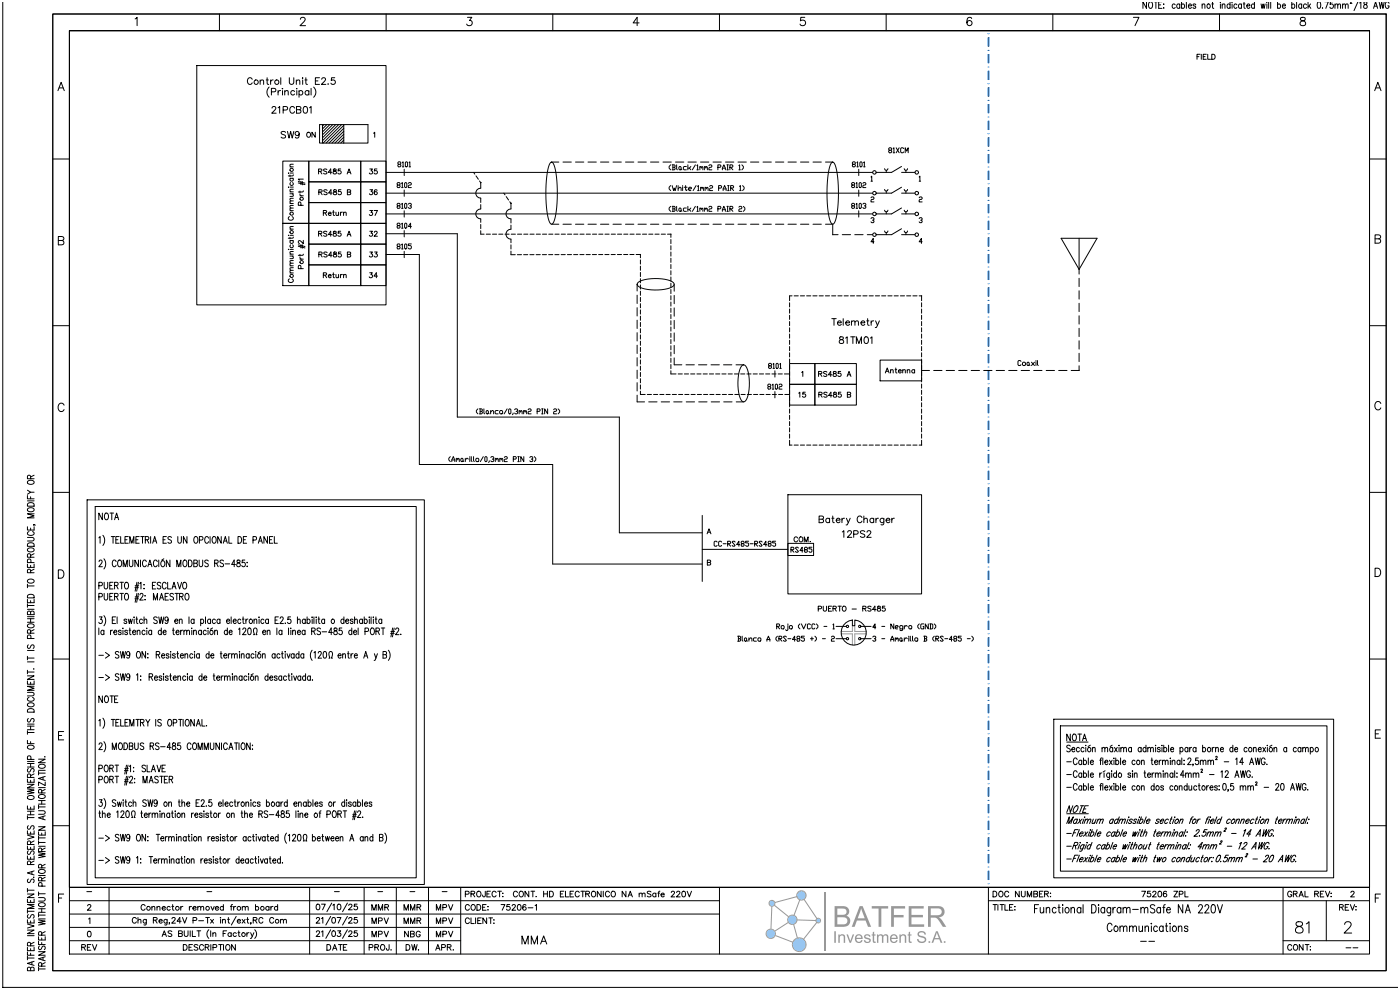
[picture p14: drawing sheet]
<svg xmlns="http://www.w3.org/2000/svg" width="420mm" height="297mm" viewBox="0 0 420 297" stroke-linecap="round" stroke-linejoin="round" font-family="sans-serif">
<!-- layer: _TEXTO -->
<g fill="none" stroke="#000" stroke-width=".3">
<path d="M359 17h.6M360 16.3h-1v1.5M360.3 16.3v1.5M360.9 17h.6M361.8 16.3h-.9v1.5h.9M362.2 16.3v1.5h.9M363.5 16.3h.5a.8 .8 0 0 1 .5 .7 .8 .8 0 0 1-.5 .8h-.5zM75.6 23.8a.74 .74 0 0 0-.8-.5 .74 .74 0 0 0-.6 .8v.5a.74 .74 0 0 0 .6 .7 .74 .74 0 0 0 .8-.5M78 24.4l.5-.4 .5 .1 .1 1.2M78 24v1.3M79.8 24h.7M80.1 23.3v1.6l.1 .3 .4 .1"/>
<path d="M80.7 26.1a2.06 2.06 0 0 0 0 3.1M81.2 24v1.3M81.4 27.5h1.1l.2-.3-.1-.5-1.2-.2v2M81.6 32.4l.4-.4h.5l.2 .3-.2 .7-1 1h1.3M81.9 24l-.4 .1-.3 .5M83.4 32.3l.5-.3v2M83.4 27.2v1.3M84.2 27.2l-.5 .1-.3 .4M84.2 23.3v2M84.7 26.5v.2zM84.7 27.2v1.3M84.9 33l1.2-.1 .2-.3-.1-.5-1.3-.1v2"/>
<path d="M85.4 27.5l.5-.3 .5 .1v1.2M85.4 27.2v1.3M85.6 39.7l-.4-.3-.9 .3 .2 .5 1 .4 .1 .2v.3l-.4 .3-.9-.3M86.2 39.4l.5 2 .5-2 .4 2 .5-2M86.8 23.3v1.4l.6 .6 .6-.3 .1-1.7M88.4 32.4a.74 .74 0 0 0-.9-.5 .74 .74 0 0 0-.6 .8v.5a.74 .74 0 0 0 .6 .8 .74 .74 0 0 0 .9-.5M88.4 27.5a.64 .64 0 0 0-1-.1 .64 .64 0 0 0 0 .9 .64 .64 0 0 0 1-.1M88.9 24.4l.5-.4 .4 .1 .1 1.2M88.9 24v1.3M88.9 32.9l1.3 .2 .1 .5-.5 .4h-.9v-2l1.3 .1v.6l-.4 .2M88.9 26.6h.2zM89 27.2v1.3"/>
<path d="M89.7 27.5a.64 .64 0 0 1 .9-.1 .64 .64 0 0 1 0 .9 .64 .64 0 0 1-.9-.1M89.7 27.2v2M90.7 23.4h.2zM90.8 24v1.3M91.2 32a.65 .65 0 0 1 1 .3l.1 .5a.86 .86 0 0 1-.8 1.2 1.28 1.28 0 0 1-.3-2zM91.4 24h.7M91.7 23.3v1.6l.1 .3 .4 .1M92.3 39.7a.68 .68 0 0 1 .9 .8 .68 .68 0 0 1-1.1 .5l-.1-.8zM92.6 27.5a.64 .64 0 0 0-.9-.1 .64 .64 0 0 0 0 .9 .64 .64 0 0 0 .9-.1M92.6 27.2v1.3M92.8 32.3l.5-.3v2M93.3 26.5v2"/>
<path d="M94.1 26.1a2.06 2.06 0 0 1 0 3.1M94.6 39.7v1.5l-1-1.5v1.5M94.6 24.3h.8M95.8 23.3h-1.2v2h1.2M96.5 23.8l.4-.5 .5 .1 .2 .3-.2 .7-1 .9h1.3M98.4 25.1l.1 .1M100.4 23.3h-1v.9a.71 .71 0 0 1 1 0 .71 .71 0 0 1-.1 1 .71 .71 0 0 1-1-.3M112 40l.4-.3v1.5M86.5 56.2h.1M86.5 52h.1M87 52.5v.5M87 58.1h1"/>
<path d="M87 57.5h1M87 56.1h1M87 53.5h1M87 51.9h1M87 50h1M87.2 54.8a.48 .48 0 0 0-.1 .7 .48 .48 0 0 0 .7 0 .48 .48 0 0 0 0-.7M87.2 53.5a.48 .48 0 0 0-.1 .7 .48 .48 0 0 0 .7 0 .48 .48 0 0 0 0-.7M87.7 58.1l.3 .4-.1 .3-.9 .1M88 59.5h-1v.4l.3 .4M88 56.8h-1v.4l.3 .3M88 52.4l-.3 .4h-1.2M88 49.3h-1v.4l.3 .3"/>
<path d="M89.5 54.9l2 .5M89.5 54.4l2 .5M89.7 40.1a.62 .62 0 0 1-.8 .5 .62 .62 0 0 1-.3-1 .62 .62 0 0 1 1 .1l.1 .4a.94 .94 0 0 1-.7 1.3l-.4-.3M90 58.2v.3l.4 .2M90 57.3v.5M90 58.7h1M90.3 54.4v1M90.7 54.4v1M91 57.2l-.3 .4h-1.2M91 53.7h-1.5l.3 .4M95.5 51.4l.9-.1 .1-.5-1-.1v1.5M95.6 57.6l.9-.1v-.5l-.9-.1v1.5"/>
<path d="M96 51.4l.5 .8M96.1 57.6l.5 .8M98 50.9l-.3-.2-.7 .2 .2 .3 .8 .5-.3 .5-.7-.2M98.1 57.1l-.3-.2-.7 .2 .2 .4 .8 .5-.3 .4-.7-.2M99.5 51.7h-1l.7-1v1.5M99.6 57.9h-1.1l.8-1v1.5M100 50.7v.5l.9 .5a.5 .5 0 0 1-.5 .5 .5 .5 0 0 1-.5-.5l.9-.7v-.3zM100.1 57v.4l.9 .5a.5 .5 0 0 1-.5 .5 .5 .5 0 0 1-.5-.5l.9-.6-.1-.3zM102.2 50.7h-.7l-.1 .6a.53 .53 0 0 1 .8 0 .53 .53 0 0 1-.1 .8 .53 .53 0 0 1-.8-.2M102.3 56.9h-.8v.6a.53 .53 0 0 1 .8 0 .53 .53 0 0 1-.1 .8 .53 .53 0 0 1-.8-.2M104.1 52.2l.6-1.5 .6 1.5M104.2 57.6l.9 .2 .1 .3-.4 .3h-.6v-1.5l.9 .1v.5l-.3 .1"/>
<path d="M104.3 51.7h.7M110.9 50.7h.8l-.4 .5a.5 .5 0 0 1 .3 .9 .5 .5 0 0 1-.8-.2M111 56.9h.7l-.4 .6a.5 .5 0 0 1 .4 .8 .5 .5 0 0 1-.9-.2M113.1 50.7h-.8v.6a.53 .53 0 0 1 .8 0 .53 .53 0 0 1-.1 .8 .53 .53 0 0 1-.8-.2M113.1 57.1l-.1-.1a.74 .74 0 0 0-.9 .5 .74 .74 0 0 0 .6 .9 .47 .47 0 0 0 .5-.4 .47 .47 0 0 0-.5-.5 .47 .47 0 0 0-.5 .4M261.2 53.1l.3-.3v1.5M261.2 59.3l.3-.2h.4l.2 .2-.2 .5h-.4l-.3 .3v.5h.9M261.2 54.3h.5M266.8 45.1l-.3-.5 .3-.3h.4l.2 .5-.9 .5 .3 .5h.4l.2-.2-.2-.5M267.9 44.6l.2-.3v1.5M267.9 45.8h.4M268.8 44.3l.9 1.5"/>
<path d="M269.7 44.3l-.9 1.5M271 44.6l-.2-.3h-.4l-.3 .3v1l.3 .2h.4l.2-.2M271.5 45.8v-1.5l.4 1 .5-1v1.5M275.7 53.1l.2-.3v1.5M275.7 59.3l.2-.2h.5l.2 .2-.2 .5h-.5l-.2 .3v.5h.9M275.7 54.3h.4M86.5 74.9h.1M86.5 70.7h.1M86.8 65a.55 .55 0 0 0-.3 .6 .55 .55 0 0 0 .5 .4h.4a.55 .55 0 0 0 .6-.4 .55 .55 0 0 0-.4-.6M87 79.7h1M87 76.8h1M87 76.2h1"/>
<path d="M87 74.8h1M87 72.2h1M87 71.2v.5M87 70.6h1M87 68.7h1M87 63.2h1M87 61h1M87.2 73.4a.48 .48 0 0 0-.1 .7 .48 .48 0 0 0 .7 0 .48 .48 0 0 0 0-.7M87.2 72.2a.48 .48 0 0 0-.1 .7 .48 .48 0 0 0 .7 0 .48 .48 0 0 0 0-.7M87.7 76.8l.3 .4-.1 .3-.9 .1M88 78.9l-1 .1v.4l.3 .3M88 78.2h-1v.4l.3 .3"/>
<path d="M88 75.4l-1 .1v.4l.3 .3M88 71.1l-.3 .3h-1.2M88 67.9l-1 .1v.4l.3 .3M88 62.4l-1 .1v.3l.3 .4M88 61.6l-1 .1v.3l.3 .4M88 60.3h-1v.4l.3 .3M89.5 73.9l2 .5M89.5 73.4l2 .5M90 77.2v.3l.4 .2M90 77.7h1M90 76.3v.5M90.3 61.6l-.1-.9h-.6l-.1 .9h1.5"/>
<path d="M90.3 73.4v1M90.7 73.4v1M91 76.2l-.3 .4h-1.2M91 72.1v1l-1.2-.9-.3 .5 .3 .3M95.5 70.1l.9-.1 .1-.5-1-.1v1.5M95.6 76.3l.9-.1v-.5l-.9-.1v1.5M96 70.1l.5 .8M96.1 76.3l.5 .8M97 63.8h.8l.1-.5-.9-.2v1.5M97.5 63.8l.5 .8M98 69.6l-.3-.2-.7 .2 .2 .3 .8 .5-.3 .5-.7-.3M98.1 75.8l-.3-.2-.7 .2 .2 .4 .8 .5-.3 .4-.7-.2"/>
<path d="M98.5 64.1h.8a.48 .48 0 0 0-.5-.4 .48 .48 0 0 0-.4 .5 .48 .48 0 0 0 .4 .4l.5-.2M99.5 70.4h-1l.7-1v1.5M99.6 76.6h-1.1l.8-1v1.5M99.8 63.6h.5M100 63.1v1.2l.3 .3M100 69.4v.5l.9 .5a.5 .5 0 0 1-.5 .5 .5 .5 0 0 1-.5-.5l.9-.7v-.3zM100.1 75.7v.4l.9 .5a.5 .5 0 0 1-.5 .5 .5 .5 0 0 1-.5-.5l.9-.7-.1-.2zM100.8 63.6v1h.4l.3-.3M101.5 63.6v1M102.1 63.6v1M102.2 69.4h-.7l-.1 .6a.53 .53 0 0 1 .8 0 .53 .53 0 0 1-.1 .8 .53 .53 0 0 1-.8-.2M102.3 75.6h-.8v.6a.53 .53 0 0 1 .8 0 .53 .53 0 0 1-.1 .8 .53 .53 0 0 1-.8-.2"/>
<path d="M102.7 63.6l-.4 .1-.2 .4M103 63.9l.4-.3 .4 .1v.9M103 63.6v1M104.1 70.9l.6-1.5 .6 1.5M104.2 76.3l.9 .1 .1 .4-.4 .3h-.6v-1.5l.9 .1v.5l-.3 .1M104.3 70.4h.7M110.9 69.4h.8l-.4 .5a.5 .5 0 0 1 .3 .8 .5 .5 0 0 1-.8-.1M110.9 75.6h.8l-.4 .6a.5 .5 0 0 1 .3 .8 .5 .5 0 0 1-.8-.2M110.9 63.1h.8l-.4 .6a.5 .5 0 0 1 .3 .8 .5 .5 0 0 1-.8-.2M112.2 63.1h1l-.7 1.5M112.3 69.7l.3-.3 .5 .2-.9 1.3h1M112.3 75.6h.8l-.4 .6a.5 .5 0 0 1 .4 .8 .5 .5 0 0 1-.9-.2"/>
<path d="M261.2 65.5l.3-.2h.4l.2 .2-.2 .5h-.2M261.9 66l.2 .3-.2 .5h-.4l-.3-.3M262.1 72.5h-.9l.7-1v1.5M275.7 65.5l.2-.2h.5l.2 .5-.5 .2M276.4 66l.2 .3-.2 .5h-.5l-.2-.3M276.6 72.5h-.9l.7-1v1.5M86.8 83.7a.55 .55 0 0 0-.3 .6 .55 .55 0 0 0 .5 .4h.4a.55 .55 0 0 0 .6-.4 .55 .55 0 0 0-.4-.6M87 81.9h1M88 81.1l-1 .1v.3l.3 .4M88 80.3l-1 .1v.3l.3 .4M90.3 80.6l-.1-.9h-.6l-.1 .9h1.5M97 82.5h.8l.1-.5-.9-.2v1.5"/>
<path d="M97.5 82.5l.5 .8M98.5 82.7h.8a.48 .48 0 0 0-.5-.3 .48 .48 0 0 0-.4 .4 .48 .48 0 0 0 .4 .5l.5-.2M99.8 82.3h.5M100 81.8v1.2l.3 .3M100.8 82.3v.9l.4 .1 .3-.3M101.5 82.3v1M102.1 82.3v1M102.7 82.3l-.4 .1-.2 .3M103 82.6l.4-.3 .4 .1v.9M103 82.3v1M110.9 81.8h.8l-.5 .6a.5 .5 0 0 1 .4 .8 .5 .5 0 0 1-.9-.2M113.2 82.8h-1l.7-1v1.5"/>
<path d="M249.5 95.6h1.3M250.1 95.6v2M251.2 96.8h1.1a.64 .64 0 0 0-.7-.5 .64 .64 0 0 0-.5 .6 .64 .64 0 0 0 .6 .7l.6-.3M252.9 95.6v2M253.7 96.8h1.1a.64 .64 0 0 0-.7-.5 .64 .64 0 0 0-.6 .6 .64 .64 0 0 0 .6 .7l.7-.3M255.4 96.6l.5-.4 .4 .1 .1 1.3M255.4 96.2v1.4M256.4 96.6l.5-.4 .5 .1 .1 1.3M258.2 96.8h1.2a.64 .64 0 0 0-.7-.5 .64 .64 0 0 0-.6 .6 .64 .64 0 0 0 .6 .7l.7-.3M259.9 96.2h.7M260.2 95.6v1.6l.1 .3 .4 .1M261.3 96.2v1.4"/>
<path d="M262 96.2l-.4 .1-.3 .5M262.6 96.2l.6 1.4M263.8 96.2l-.9 1.9-.4 .1M239.5 117.9l.4-.3v1.5M240.4 111.7l.4-.3v1.5M241.5 117.6h-.7v.7a.53 .53 0 0 1 .8 0 .53 .53 0 0 1-.1 .8 .53 .53 0 0 1-.8-.3M245.5 112.1h.9v-.5l-.9-.2v1.5M245.6 118.3h.8l.1-.5-.9-.2v1.5M246 112.1l.5 .8M246.1 118.3l.5 .8M248 111.6l-.3-.2-.7 .2 .2 .4 .8 .5-.3 .4-.7-.2M248.1 117.8l-.4-.2-.6 .2 .1 .4 .9 .5-.4 .4-.6-.2"/>
<path d="M249.5 112.4h-1.1l.8-1v1.5M249.6 118.6h-1.1l.7-1v1.5M250 111.5v.4l.9 .5a.5 .5 0 0 1-.5 .5 .5 .5 0 0 1-.5-.5l.9-.6-.1-.3zM250.1 117.7v.4l.8 .5a.5 .5 0 0 1-.5 .6 .5 .5 0 0 1-.5-.6l1-.6-.1-.3zM251.9 101.1v.6l.9 .3 .2 .4a.67 .67 0 0 1-.6 .7 .67 .67 0 0 1-.7-.7l.3-.4 1-.5-.1-.4zM252.2 111.4h-.8v.7a.53 .53 0 0 1 .8-.1 .53 .53 0 0 1-.1 .8 .53 .53 0 0 1-.8-.2M252.2 117.6h-.7l-.1 .7a.53 .53 0 0 1 .8 0 .53 .53 0 0 1-.1 .8 .53 .53 0 0 1-.7-.3M253.6 101.4l.5-.4v2M254.1 112.9l.6-1.5 .5 1.5M254.2 118.3l.9 .2 .1 .3-.4 .3h-.6v-1.5l.9 .2v.4l-.3 .1M254.3 112.4h.7M255.1 101h1.4"/>
<path d="M255.8 101v2M256.9 103v-2l.7 2 .8-2v2M259.4 101.1a.65 .65 0 0 1 1 .3l.1 .5a.86 .86 0 0 1-.8 1.1 1.28 1.28 0 0 1-.3-1.9zM261 101.4l.5-.4v2M265.5 111.9l.6-1.5 .6 1.5M265.8 111.4h.7M267.1 111.2l.4-.3h.3l.1 1M267.1 110.9v1M268.5 110.9h.5M268.7 110.4v1.2l.3 .3M269.5 111.3h.8a.48 .48 0 0 0-.5-.4 .48 .48 0 0 0-.4 .5 .48 .48 0 0 0 .4 .5l.5-.2M270.7 111.2l.4-.3h.4v1"/>
<path d="M270.7 110.9v1M272.1 111.2l.4-.3h.3l.1 1M272.1 110.9v1M274.3 111.1a.48 .48 0 0 0-.7-.1 .48 .48 0 0 0 0 .7 .48 .48 0 0 0 .7 0M274.3 110.9v1M306.2 108.4l-.2-.3h-.5l-.2 .3v1l.2 .2h.5l.2-.2M306.9 108.6h.4l.3 .3-.3 .7h-.4l-.2-.2zM308.2 108.6l.5 .3-.2 .7-.5-.2zM308.7 109.4l.2 .2M309.4 108.6l.9 1M310.3 108.6l-.9 1M310.7 108.1v.3"/>
<path d="M310.7 108.6v1M311.2 108.1v1.3l.2 .2M212.3 159.6h.7M245.7 155.7l1.2 .2 .1 .5-.5 .4h-.8v-2l1.2 .2 .1 .3-.5 .4M248.8 155.7a.64 .64 0 0 0-.9-.1 .64 .64 0 0 0 0 1 .64 .64 0 0 0 .9-.1M248.8 155.4v1.4M249.5 155.4h.6M249.8 154.8v1.6l.1 .3 .3 .1M250.8 156h1.2a.64 .64 0 0 0-.7-.5 .64 .64 0 0 0-.6 .6 .64 .64 0 0 0 .6 .7l.7-.3M252.5 155.4v1.4M252.6 159.5l.5-.3v2M253.3 155.4l-.5 .1-.3 .5"/>
<path d="M253.9 155.4l.5 1.4M254.2 159.6l.4-.4 .6 .1 .2 .2-.3 .7-1 1h1.4M255 155.4l-.9 1.9-.3 .1M258.5 155.2a.74 .74 0 0 0-.8-.4 .74 .74 0 0 0-.6 .7v.5a.74 .74 0 0 0 .6 .8 .74 .74 0 0 0 .8-.5M259.1 155.8l.5-.4 .4 .1 .1 1.3M259.1 154.8v2M259.4 159.5l-.5-.3-.9 .3 .2 .4 1 .4 .2 .3v.3l-.5 .3-.9-.3M260 159.6l.4-.4 .6 .1 .2 .2-.3 .7-.9 1h1.3M262 155.7a.64 .64 0 0 0-.9-.1 .64 .64 0 0 0 0 1 .64 .64 0 0 0 .9-.1M262 155.4v1.4M262.7 155.4v1.4M263.5 155.4l-.5 .1-.3 .5"/>
<path d="M265.1 155.4l-.1 1.8-.3 .2-.5-.1M265.1 155.7a.64 .64 0 0 0-.9-.1 .64 .64 0 0 0 0 1 .64 .64 0 0 0 .9-.1M265.8 156h1.1a.64 .64 0 0 0-.7-.5 .64 .64 0 0 0-.6 .6 .64 .64 0 0 0 .6 .7l.7-.3M267.5 155.4v1.4M268.2 155.4l-.4 .1-.3 .5M212.1 160.1l.6-1.5 .5 1.5M212.2 168.7l.9 .1 .1 .4-.4 .3h-.6v-1.5l.9 .1 .1 .3-.4 .3M215.1 162.6l-.2-.3h-.5l-.2 .3v1l.2 .2h.5l.2-.2M216.4 162.6l-.2-.3h-.4l-.3 .3v1l.3 .2h.4l.2-.2M216.9 163.1h.9M218.2 163.1h.7l.2-.5-.2-.3h-.7v1.5M218.5 163.1l.6 .7"/>
<path d="M220.5 162.6l-.2-.3h-.5l-.2 .3 .9 1-.2 .2h-.5l-.2-.2M221.8 163.3h-.9l.7-1v1.5M222.5 163.1l-.2-.3 .2-.5h.5l.2 .3-.2 .5h-.5l-.2 .2 .2 .5h.5l.2-.2-.2-.5M224.5 162.3h-.9v.5h.7l.2 .3-.2 .7h-.4l-.3-.2M225 163.1h.9M226.3 163.1h.7l.2-.5-.2-.3h-.7v1.5M226.6 163.1l.6 .7M228.6 162.6l-.2-.3h-.5l-.2 .3 .9 1-.2 .2h-.5l-.2-.2M229.9 163.3h-.9l.7-1v1.5M230.6 163.1l-.2-.3 .2-.5h.5l.2 .3-.2 .5h-.5l-.2 .2 .2 .5h.5l.2-.2-.2-.5M232.6 162.3h-.9v.5h.7l.2 .3-.2 .7h-.4l-.3-.2M256.1 160.2l1.1-.1 .2-.3-.1-.4-1.2-.2v2"/>
<path d="M245.4 182.6l.9-.1v-.5l-.9-.2v1.5M246.9 181.8v1.1l.4 .4 .5-.2 .1-1.3M248.5 182.5h.6M249.4 181.8h-.9v1.5h.9M249.8 182.5h.9l.1-.5-1-.2v1.5M250.3 182.5l.5 .8M251.3 181.8h1M251.8 181.8v1.5M252.8 182l.1-.1a.68 .68 0 0 1 .9 .7 .68 .68 0 0 1-1 .5zM255.6 182.7h1.2M258.8 182.5h.8l.1-.5-.9-.2v1.5M259.3 182.5l.5 .8"/>
<path d="M261.3 182l-.4-.2-.6 .2 .1 .4 .9 .5-.4 .4-.6-.2M262.8 182.8h-1.1l.7-1v1.5M263.3 181.9v.4l.8 .5a.5 .5 0 0 1-.5 .5 .5 .5 0 0 1-.5-.5l1-.6-.1-.3zM265.4 181.8h-.7l-.1 .7a.53 .53 0 0 1 .8-.1 .53 .53 0 0 1-.1 .8 .53 .53 0 0 1-.7-.2"/>
<circle cx="76.8" cy="24.6" r=".66"/>
<circle cx="83" cy="24.6" r=".66"/>
<circle cx="87.5" cy="50.9" r=".5"/>
<circle cx="90.5" cy="59.6" r=".5"/>
<circle cx="87.5" cy="69.6" r=".5"/>
<circle cx="87.5" cy="64.1" r=".5"/>
<circle cx="90.5" cy="78.6" r=".5"/>
<circle cx="87.5" cy="82.8" r=".5"/>
</g>
<!-- layer: 03 -->
<g fill="none" stroke="#000" stroke-width=".3">
<path d="M59 19.7h56.8v71.7h-56.8zM84.8 48.3h7.8v18.7h-7.8zM92.6 48.3h15.6v6.2h-15.6zM92.6 54.5h15.6v6.3h-15.6zM108.2 48.3h7.6v6.2h-7.6zM108.2 54.5h7.6v6.3h-7.6zM265.3 50.6l.5 .5 .5-.5M265.3 56.8l.5 .5 .5-.5M265.8 51.1v.6M265.8 57.3v.6M270.4 49.9l-3 1.8h-4.6M270.4 56.2l-3 1.7h-4.6"/>
<path d="M270.4 51.7h4M270.4 57.9h4M271.2 50.6l.5 .5 .5-.5M271.2 56.8l.5 .5 .5-.5M271.7 51.1v.6M271.7 57.3v.6M84.8 67h7.8v18.7h-7.8zM92.6 67h15.6v6.2h-15.6zM92.6 73.2h15.6v6.2h-15.6zM92.6 79.4h15.6v6.3h-15.6zM92.6 60.8h15.6v6.2h-15.6zM108.2 67h7.6v6.2h-7.6z"/>
<path d="M108.2 73.2h7.6v6.2h-7.6zM108.2 79.4h7.6v6.3h-7.6zM108.2 60.8h7.6v6.2h-7.6zM265.3 63l.5 .6 .5-.6M265.3 69.3l.5 .5 .5-.5M265.8 63.6v.6M265.8 69.8v.6M270.4 62.4l-3 1.8h-4.6M270.4 68.6l-3 1.8h-4.6M270.4 64.2h4M270.4 70.4h4M271.2 63l.5 .6 .5-.6"/>
<path d="M271.2 69.3l.5 .5 .5-.5M271.7 63.6v.6M271.7 69.8v.6M236.8 90.8v1.3M236.8 92.7v1.2M236.8 94.6v1.2M236.8 96.4v1.3M236.8 98.3v1.3M237.6 88.7h-.8v1.5M238.2 88.7h1.2M240.1 88.7h1.2M241.9 88.7h1.3"/>
<path d="M243.8 88.7h1.3M245.7 88.7h1.2M247.6 88.7h1.2M249.4 88.7h1.3M251.3 88.7h1.3M253.2 88.7h1.2M255.1 88.7h1.2M256.9 88.7h1.3M258.8 88.7h1.3M260.7 88.7h1.2M262.6 88.7h1.2M264.4 88.7h1.3"/>
<path d="M266.3 88.7h1.3M268.2 88.7h1.2M270.1 88.7h1.2M271.9 88.7h1.3M273.8 88.7h1.3M275.7 88.7h.7v1.5M276.4 88.7h.1M276.4 90.8v1.3M276.4 92.7v1.2M276.4 94.6v1.2M276.4 96.4v1.3M276.4 98.3v1.3"/>
<path d="M236.8 109h7.6v6.3h-7.6zM236.8 115.3h7.6v6.2h-7.6zM236.8 100.2v1.2M236.8 102.1v1.2M236.8 103.9v1.3M236.8 105.8v1.3M236.8 107.7v1.2M236.8 109.6v1.2M236.8 111.4v1.3M236.8 113.3v1.3M236.8 115.2v1.2M236.8 117.1v1.2"/>
<path d="M236.8 118.9v1.3M244.4 109h12.5v6.3h-12.5zM244.4 115.3h12.5v6.2h-12.5zM264 108h12.4v6.2h-12.4zM276.4 100.2v1.2M276.4 102.1v1.2M276.4 103.9v1.3M276.4 105.8v1.3M276.4 107.7v1.2M276.4 109.6v1.2M276.4 111.4v1.3M276.4 113.3v1.3"/>
<path d="M276.4 115.2v1.2M276.4 117.1v1.2M276.4 118.9v1.3M236.8 132.1v1.4h.8M236.8 120.8v1.3M236.8 122.7v1.2M236.8 124.6v1.2M236.8 126.4v1.3M236.8 128.3v1.3M236.8 130.2v1.2M236.8 133.5h.1M238.2 133.5h1.2"/>
<path d="M240.1 133.5h1.2M241.9 133.5h1.3M243.8 133.5h1.3M245.7 133.5h1.2M247.6 133.5h1.2M249.4 133.5h1.3M251.3 133.5h1.3M253.2 133.5h1.2M255.1 133.5h1.2M256.9 133.5h1.3M258.8 133.5h1.3M260.7 133.5h1.2"/>
<path d="M262.6 133.5h1.2M264.4 133.5h1.3M266.3 133.5h1.3M268.2 133.5h1.2M270.1 133.5h1.2M271.9 133.5h1.3M273.8 133.5h1.3M276.4 133.5h.1M276.4 120.8v1.3M276.4 122.7v1.2M276.4 124.6v1.2M276.4 126.4v1.3"/>
<path d="M276.4 128.3v1.3M276.4 130.2v1.2M276.4 132.1v1.4h-.7M210.6 154.6v19.8M236.3 148.4h40.1v29.7h-40.1zM236.3 163h7.7v3.6h-7.7z"/>
<circle cx="262.3" cy="57.9" r=".54"/>
<circle cx="262.3" cy="51.7" r=".54"/>
<circle cx="275" cy="51.7" r=".54"/>
<circle cx="275" cy="57.9" r=".54"/>
<circle cx="262.3" cy="64.2" r=".54"/>
<circle cx="262.3" cy="70.4" r=".54"/>
<circle cx="275" cy="70.4" r=".54"/>
<circle cx="275" cy="64.2" r=".54"/>
</g>
<!-- layer: 0 -->
<g fill="none" stroke="#007fff" stroke-width=".3">
<path d="M296.3 11.4h.3v2.5h-.3zM296.3 16.4h.3v2.5h-.3zM296.3 10.1h.3M296.3 15.1h.3M296.5 11.4v2.5M296.5 16.4v2.5M296.3 21.4h.3v2.5h-.3zM296.3 26.4h.3v2.5h-.3zM296.3 31.4h.3v2.5h-.3zM296.3 36.4h.3v2.5h-.3zM296.3 20.1h.3M296.3 25.1h.3"/>
<path d="M296.3 30.1h.3M296.3 35.1h.3M296.5 21.4v2.5M296.5 26.4v2.5M296.5 31.4v2.5M296.5 36.4v2.5M296.3 41.4h.3v2.5h-.3zM296.3 46.4h.3v2.4h-.3zM296.3 51.3h.3v2.5h-.3zM296.3 56.3h.3v2.5h-.3zM296.3 40.1h.3M296.3 45.1h.3"/>
<path d="M296.3 50.1h.3M296.3 55.1h.3M296.5 41.4v2.5M296.5 46.4v2.4M296.5 51.3v2.5M296.5 56.3v2.5M296.3 61.3h.3v2.5h-.3zM296.3 66.3h.3v2.5h-.3zM296.3 71.3h.3v2.5h-.3zM296.3 76.3h.3v2.5h-.3zM296.3 60.1h.3M296.3 65.1h.3"/>
<path d="M296.3 70.1h.3M296.3 75.1h.3M296.5 61.3v2.5M296.5 66.3v2.5M296.5 71.3v2.5M296.5 76.3v2.5M296.3 81.3h.3v2.5h-.3zM296.3 86.3h.3v2.5h-.3zM296.3 91.3h.3v2.5h-.3zM296.3 96.3h.3v2.5h-.3zM296.3 80.1h.3M296.3 85.1h.3"/>
<path d="M296.3 90.1h.3M296.3 95.1h.3M296.5 81.3v2.5M296.5 86.3v2.5M296.5 91.3v2.5M296.5 96.3v2.5M296.3 101.3h.3v2.5h-.3zM296.3 106.3h.3v2.5h-.3zM296.3 111.3h.3v2.5h-.3zM296.3 116.3h.3v2.5h-.3zM296.3 100.1h.3M296.3 105.1h.3"/>
<path d="M296.3 110.1h.3M296.3 115.1h.3M296.5 101.3v2.5M296.5 106.3v2.5M296.5 111.3v2.5M296.5 116.3v2.5M296.3 121.3h.3v2.5h-.3zM296.3 126.3h.3v2.5h-.3zM296.3 131.3h.3v2.5h-.3zM296.3 136.3h.3v2.5h-.3zM296.3 120.1h.3M296.3 125.1h.3"/>
<path d="M296.3 130.1h.3M296.3 135.1h.3M296.5 121.3v2.5M296.5 126.3v2.5M296.5 131.3v2.5M296.5 136.3v2.5M296.3 141.3h.3v2.5h-.3zM296.3 146.3h.3v2.5h-.3zM296.3 151.3h.3v2.5h-.3zM296.3 156.3h.3v2.5h-.3zM296.3 140.1h.3M296.3 145.1h.3"/>
<path d="M296.3 150.1h.3M296.3 155.1h.3M296.5 141.3v2.5M296.5 146.3v2.5M296.5 151.3v2.5M296.5 156.3v2.5M296.3 161.3h.3v2.5h-.3zM296.3 166.3h.3v2.5h-.3zM296.3 171.3h.3v2.5h-.3zM296.3 176.3h.3v2.5h-.3zM296.3 160.1h.3M296.3 165.1h.3"/>
<path d="M296.3 170.1h.3M296.3 175.1h.3M296.5 161.3v2.5M296.5 166.3v2.5M296.5 171.3v2.5M296.5 176.3v2.5M296.3 181.3h.3v2.5h-.3zM296.3 186.3h.3v2.5h-.3zM296.3 191.3h.3v2.5h-.3zM296.3 196.3h.3v2.5h-.3zM296.3 180.1h.3M296.3 185.1h.3"/>
<path d="M296.3 190.1h.3M296.3 195.1h.3M296.5 181.3v2.5M296.5 186.3v2.5M296.5 191.3v2.5M296.5 196.3v2.5M296.3 201.3h.3v2.5h-.3zM296.3 206.3h.3v2.5h-.3zM296.3 211.3h.3v2.5h-.3zM296.3 216.3h.3v2.5h-.3zM296.3 200.1h.3M296.3 205.1h.3"/>
<path d="M296.3 210.1h.3M296.3 215.1h.3M296.5 201.3v2.5M296.5 206.3v2.5M296.5 211.3v2.5M296.5 216.3v2.5M296.3 221.3h.3v2.5h-.3zM296.3 226.3h.3v2.5h-.3zM296.3 231.3h.3v2.5h-.3zM296.3 236.3h.3v2.5h-.3zM296.3 220.1h.3M296.3 225.1h.3"/>
<path d="M296.3 230.1h.3M296.3 235.1h.3M296.5 221.3v2.5M296.5 226.3v2.5M296.5 231.3v2.5M296.5 236.3v2.5M296.3 241.3h.3v2.5h-.3zM296.3 246.3h.3v2.5h-.3zM296.3 251.3h.3v2.5h-.3zM296.3 256.3h.3v2.5h-.3zM296.3 240.1h.3M296.3 245.1h.3"/>
<path d="M296.3 250.1h.3M296.3 255.1h.3M296.5 241.3v2.5M296.5 246.3v2.5M296.5 251.3v2.5M296.5 256.3v2.5M296.3 261.3h.3v2.5h-.3zM296.3 260.1h.3M296.3 265.1h.3M296.5 261.3v2.5"/>
</g>
<!-- layer: 02 -->
<g fill="none" stroke="#000" stroke-width=".3">
<path d="M95.8 37.4h14.6v5.5h-14.6zM96.7 37.4v5.5M97.2 37.4l-.5 .4M98 37.4l-1.3 1.3M98.9 37.4l-2.2 2.2M99.8 37.4l-3.1 3.1M100.7 37.4l-4 3.9M101.6 37.4l-4.9 4.8M102.5 37.4l-5.6 5.5M103.1 37.6l-5.3 5.3M103.1 38.5l-4.4 4.4M103.1 39.4l-3.5 3.5"/>
<path d="M103.1 37.4v5.5M103.1 40.3l-2.7 2.6M103.1 41.1l-1.8 1.8M103.1 42l-.9 .9M103.1 42.9h.1M115.8 51.7h145.9M115.8 57.9h145.9M142.1 51.7l.3 .5M142.8 52.7l.7 1.1M143.8 54.3l.4 .5v1.6a1.5 1.5 0 0 0-1.5 1.5 1.5 1.5 0 0 0 1.5 1.5v1.3M144.2 54.8h.1M151.1 57.9l.4 .6"/>
<path d="M151.8 59l.7 1M115.8 76.3h10v63h40v29.9h44.8M115.8 64.2h145.9M115.8 70.1h21.4v55h48.6v34.7h24.8M144.2 61.4v1.3a1.5 1.5 0 0 0-1.5 1.5 1.5 1.5 0 0 0 1.5 1.5v1M144.2 69.2v1h1M144.2 67.3v1.3M145.8 70.2h1.3M147.7 70.2h1.3M149.6 70.2h1.2M151.5 70.2h1.2M152.9 60.5l.4 .5v1.7a1.5 1.5 0 0 0-1.5 1.5 1.5 1.5 0 0 0 1.5 1.5v1.2"/>
<path d="M153.3 67.5v1.2a1.5 1.5 0 0 0-1.5 1.5 1.5 1.5 0 0 0 1.5 1.5v1.1M153.3 75.3v1.1h1.2M153.3 73.4v1.3M153.3 61h.1M153.3 70.2h1.3M155.2 70.2h1.3M156.4 76.4h-1.2M157.1 70.2h1.2M158.3 76.4h-1.3M159 70.2h1.2M160.2 76.4h-1.3M160.8 70.2h1.3"/>
<path d="M162 76.4h-1.2M162.7 70.2h1.3M163.9 76.4h-1.2M164.6 70.2h1.2M165.8 76.4h-1.3M166.5 70.2h1.2M167.7 76.4h-1.3M168.3 70.2h1.3M169.5 76.4h-1.2M170.2 70.2h1.3M171.4 76.4h-1.2M172.1 70.2h1.2"/>
<path d="M173.3 76.4h-1.3M174 70.2h1.2M175.2 76.4h-1.3M175.8 70.2h1.3M177 76.4h-1.2M177.7 70.2h1.3M178.9 76.4h-1.2M179.6 70.2h1.2M180.8 76.4h-1.3M181.5 70.2h1.2M182.7 76.3h-1.3M183.3 70.2h1.3"/>
<path d="M184.5 76.3h-1.2M185.2 70.2h1.3M186.4 76.3h-1.2M187.1 70.2h1.2M188.3 76.3h-1.3M189 70.2h1.2M190.2 76.3h-1.3M190.8 76.3h1.3v1M190.8 70.2h1.3M192.1 76.4h.1M192.1 78v1.2M192.1 79.8v1.3"/>
<path d="M192.7 70.2h1.3M194.6 70.2h1.2M196.5 70.2h1.2M198.3 70.2h1.3M200.2 70.2h1v1M201.2 70.3h.1M201.2 71.8v1.3M201.2 73.7v1.3M201.2 75.6v1.2M201.2 77.5v1.2M201.2 79.3v1.3M318.3 71.5h10.7l-5.3 9.3z"/>
<path d="M323.7 71.5v10.7M192.1 81.7v1.3M192.1 83.6v1.2M192.1 85.5v1.2M192.1 87.3v1.3M192.1 89.2v1.3M192.1 91.1v1.2M192.1 93v1.2M192.1 94.8v1.3M192.1 96.7v1.2M192.1 98.6v1.2M201.2 81.2v1.3"/>
<path d="M201.2 83.1v1.2M201.2 84.9v1.3M201.2 86.8v1.3M201.2 88.7v1.2M201.2 90.6v1.2M201.2 92.4v1.3M201.2 94.3v1.3M201.2 96.2v1.2M201.2 98.1v1.2M201.2 99.9v1.3M323.7 83.5v2.5M323.7 87.2v2.5"/>
<path d="M323.7 91v2.5M323.7 94.7v2.5M323.7 98.5v2.5M192.1 118.3h.1M192.1 117.3v1h1.4M192.1 100.4v1.3M192.1 102.3v1.3M192.1 104.2v1.2M192.1 106.1v1.2M192.1 107.9v1.3M192.1 109.8v1.3M192.1 111.7v1.2"/>
<path d="M192.1 113.6v1.2M192.1 115.4v1.3M194.1 118.3h1.3M196 118.3h1.3M197.9 118.3h1.2M199.8 118.3h1.2M201.2 111.2v1h1.6M201.2 101.8v1.3M201.2 103.7v1.2M201.2 105.6v1.2M201.2 107.4v1.3M201.2 109.3v1.3"/>
<path d="M201.6 118.3h1.3M203.4 112.2h1.2M203.5 118.3h1.3M205.3 112.2h1.2M205.4 118.3h1.2M207.1 112.2h1.3M207.3 118.3h1.2M209 112.2h1.3M209.1 118.3h1.3M210.9 112.2h1.2M211 118.3h1.3M212.8 112.2h1.2"/>
<path d="M212.9 118.3h1.2M214.6 112.2h1.3M214.8 118.3h1.2M216.5 112.2h1.3M216.6 118.3h1.3M218.4 112.2h1.2M218.5 118.3h1.3M220.3 112.2h1.2M220.4 118.3h1.2M222.1 112.2h1.3M222.3 118.3h1.2M224 112.2h1.3"/>
<path d="M224.1 118.3h1.3M225.9 112.2h1.2M226 118.3h1.3M227.8 112.2h1.2M227.9 118.3h1.2M229.6 112.2h1.3M229.8 118.3h1.2M231.5 112.2h1.3M231.6 118.3h1.3M233.4 112.2h1.2M233.5 118.3h1.3M235.3 112.2h1.5"/>
<path d="M235.4 118.3h1.4M276.4 111.1h2.4M280 111.1h2.5M283.8 111.1h2.5M287.5 111.1h2.5M291.3 111.1h2.5M295 111.1h2.5M298.8 111.1h2.5M302.5 111.1h2.5M306.3 111.1h2.5M310 111.1h2.5M313.8 111.1h2.5"/>
<path d="M317.5 111.1h2.5M323.6 111.1h.1M323.7 102.2v2.5M323.7 106v2.5M323.7 109.7v1.4h-2.4M30.7 153.9v2l-1.1-2v2M31.6 154l.2-.1a1.03 1.03 0 0 1 .8 1 1.03 1.03 0 0 1-.8 1 1.33 1.33 0 0 1-.2-1.9zM33 153.9h1.1M33.5 153.9v2M34.4 155.9l.6-2 .6 2M34.6 155.2h.8M29.6 161.3l.4-.4v2"/>
<path d="M29.6 175.7l1-.1 .1-.3-.1-.6-1-.1v2M29.6 179l1-.1 .1-.3-.1-.5-1-.1v2M29.7 168.5l.3-.5 .5 .1 .1 .3-.2 .6-.8 1h1.1M30.9 160.6a2.42 2.42 0 0 1 0 3M31.2 167.6a2.42 2.42 0 0 1 0 3M31.2 174.6v1.5l.5 .5 .5-.2 .1-1.8M31.2 178v1.4l.5 .6 .5-.3 .1-1.7M32.9 175.6h.6M32.9 178.9h.6M33.4 160.9h1M33.9 174.6h-1v2h1M33.9 178h-1v2h1"/>
<path d="M33.9 160.9v2M34.4 175.6l.9-.1 .1-.3-.1-.5-.9-.1v2M34.4 178.9l.9-.1 .1-.3-.1-.4-.9-.1v2M34.7 161.9h.7M34.8 168.5a.59 .59 0 0 0-.7-.5 .59 .59 0 0 0-.4 .7v.5a.59 .59 0 0 0 .4 .8 .59 .59 0 0 0 .7-.5M34.9 175.6l.5 1M34.9 178.9l.5 1.1M35.6 168.1l.1-.1a1.03 1.03 0 0 1 .8 1 1.03 1.03 0 0 1-.8 1 1.33 1.33 0 0 1-.1-1.9zM35.7 160.9h-1v2h1M36 174.6h1M36 178h1M36.2 160.9v2h.9"/>
<path d="M36.5 174.6v2M36.5 178v2M37 170v-2l.6 2 .6-2v2M37.5 161.9h.6M37.6 174.7l.2-.1a1.03 1.03 0 0 1 .8 1 1.03 1.03 0 0 1-.8 1 1.33 1.33 0 0 1-.2-1.9zM37.6 178.1l.2-.1a1.03 1.03 0 0 1 .8 1 1.03 1.03 0 0 1-.8 1 1.33 1.33 0 0 1-.2-1.9zM38.5 160.9h-1v2h1M38.8 168v1.4l.4 .6 .6-.3v-1.7M38.9 162.9v-2l.6 2 .7-2v2M40.5 176.3h1M40.5 179.6h1M40.5 175.7h1.1"/>
<path d="M40.5 179h1.1M40.8 161.9h.6M41.1 174.6l-.6 2.7M41.1 178l-.6 2.6M41.5 168v2l-1-2v2M41.5 174.6l-.5 2.7M41.5 178l-.5 2.6M41.8 160.9h-1v2h1M41.9 175l.4-.4v2M42 178.5l.3-.5 .4 .1 .2 .3-.2 .6-.8 1h1.1M42.1 168v2M42.2 160.9h1.1"/>
<path d="M42.7 160.9v2M43.2 175.3v.2zM43.2 176.5v.1zM43.5 178.6v.2zM43.5 179.8v.2zM43.6 161.9l.9-.1 .1-.3-.1-.5-.9-.1v2M43.9 168.5a.59 .59 0 0 0-.7-.5 .59 .59 0 0 0-.5 .7v.5a.59 .59 0 0 0 .5 .8 .59 .59 0 0 0 .7-.5M44.1 161.9l.5 1M44.3 170l.7-2 .6 2M44.6 169.3h.7M45.2 160.9v2M45.7 175.6h.6"/>
<path d="M45.8 162.9l.6-2 .6 2M46 180v-2l.6 2 .6-2v2M46 162.3h.8M46.7 174.6h-1v2h1M47.2 168.5a.59 .59 0 0 0-.8-.5 .59 .59 0 0 0-.4 .7v.5a.59 .59 0 0 0 .4 .8 .59 .59 0 0 0 .8-.5M47.6 168v2M47.8 180l.7-2 .6 2M48.1 179.3h.7M48.2 174.9l-.4-.3-.6 .3 .1 .5 .9 .7v.3l-.4 .2-.6-.2M48.5 168.3l.2-.1a.91 .91 0 0 1 .8 .9 .91 .91 0 0 1-.8 .9l-.2-.1a1.16 1.16 0 0 1 0-1.6zM48.9 161.9h.6M49.1 167.6l-.6 .4"/>
<path d="M49.5 178.9h.6M49.8 175.1a.59 .59 0 0 0-.7-.4 .59 .59 0 0 0-.4 .7v.5a.59 .59 0 0 0 .4 .7 .59 .59 0 0 0 .7-.4M49.9 160.9h-1v2h1M50.3 174.6v2h.9M50.5 178h-1v2h1M51 168v2l-1.1-2v2M51.4 161.2l-.4-.3-.6 .3 .1 .5 .9 .7v.2l-.4 .3-.6-.3M51.6 176.6l.6-2 .6 2M51.8 176h.8M52 178.3l-.3-.3-.7 .3 .1 .4 .9 .5v.5l-.3 .3-.7-.3M52.5 178h1.1M53 170v-2l.6 2 .6-2v2"/>
<path d="M53 178v2M53.3 174.6l.6 2 .6-2M53.3 160.9v1.5l.5 .5 .5-.3 .1-1.7M53.9 178.9l.9-.1 .1-.3-.1-.4-.9-.1v2M54.4 178.9l.5 1.1M55.1 174.7l.1-.1a1.03 1.03 0 0 1 .8 1 1.03 1.03 0 0 1-.8 1 1.33 1.33 0 0 1-.1-1.9zM55.2 168.1l.1-.1a1.03 1.03 0 0 1 .8 1 1.03 1.03 0 0 1-.8 1 1.33 1.33 0 0 1-.1-1.9zM55.8 178.1l.1-.1a1.03 1.03 0 0 1 .8 1 1.03 1.03 0 0 1-.8 1 1.33 1.33 0 0 1-.1-1.9zM56.1 160.9v2l-1.1-2v2M56.5 168a1 1 0 0 1 1.1 1 1 1 0 0 1-1.1 1zM58.1 168.9l1 .2 .1 .5-.4 .4h-.7v-2l1 .2v.5l-.3 .2M58.4 161l.2-.1a1.03 1.03 0 0 1 .8 1 1.03 1.03 0 0 1-.8 1 1.33 1.33 0 0 1-.2-1.9z"/>
<path d="M59.7 168v1.4l.5 .6 .5-.3 .1-1.7M59.8 162l.9-.1 .2-.3-.2-.6-.9-.1v2M62.5 168.3l-.4-.3-.7 .3 .2 .4 .9 .7v.3l-.4 .3-.7-.3M62.5 161.4a.59 .59 0 0 0-.7-.5 .59 .59 0 0 0-.4 .8v.5a.59 .59 0 0 0 .4 .7 .59 .59 0 0 0 .7-.4M63 160.9v2M63.9 161l.2-.1a1.03 1.03 0 0 1 .8 1 1.03 1.03 0 0 1-.8 1 1.33 1.33 0 0 1-.2-1.9zM64.4 168.9l.9-.1 .1-.2-.1-.5-.9-.1v2M64.9 168.9l.5 1.1M66.4 160.9v2l-1.1-2v2M67 162.9l.6-2 .6 2M67 168.3l-.3-.3-.7 .3 .1 .4 .9 .7v.3l-.3 .3-.7-.3M67.2 162.3h.8"/>
<path d="M67.5 169.1h1.4M68.6 160.9v2h1M70.6 169.3h-1.1l.7-1.3v2M71.2 168.1v.5a.73 .73 0 0 1 .8 .5 .73 .73 0 0 1-.3 .9 .64 .64 0 0 1-.7-.7 .64 .64 0 0 1 .8-.6l.2-.2-.1-.4zM71.4 160.9a1 1 0 0 1 1.1 1 1 1 0 0 1-1.1 1zM73 161.9h.6M73.4 168h-.7l-.1 .8a.59 .59 0 0 1 .9 .1 .59 .59 0 0 1-.1 .8 .59 .59 0 0 1-.9-.1M74 160.9h-1v2h1M74.1 168.6v.2zM74.1 169.8v.2zM75.9 162l.9-.1 .1-.3-.1-.6-.9-.1v2M77.5 162.9l.6-2 .6 2"/>
<path d="M77.7 162.3h.8M80.2 160.9v2l-1-2v2M80.8 161.9h.6M81.8 160.9h-1v2h1M82.3 160.9v2h.9M210.6 164.8h25.7M237.2 164.9h.7l.2-.5-.2-.3h-.7v1.5M237.5 164.9l.6 .7M239.5 164.4l-.2-.3h-.5l-.2 .3 .9 1-.2 .2h-.5l-.2-.2M240.8 165.1h-.9l.7-1v1.5M241.5 164.9l-.2-.3 .2-.5h.4l.3 .3-.3 .5h-.4l-.2 .2 .2 .5h.4l.3-.2-.3-.5M243.5 164.1h-.9v.5h.7l.2 .3-.2 .7h-.5l-.2-.2"/>
<path d="M29.6 188.4v2M29.6 196.5h1.4M29.8 185h.8l-.4 .8a.59 .59 0 0 1 .5 .9 .59 .59 0 0 1-1.1-.1M31.2 184.6a2.42 2.42 0 0 1 0 3.1M31.2 189.3l-.2-.2a.6 .6 0 0 0-.8 .6 .6 .6 0 0 0 .8 .6l.2-.2M31.2 189v1.4M31.6 195.7l1.2 .8-1.2 .9M33.1 189v1.4M33.7 186h.6M33.8 189l-.4 .1-.3 .5M34.1 189.6h.9l-.1-.5a.6 .6 0 0 0-.8 .6 .6 .6 0 0 0 .8 .6l.1-.2M34.7 185h-1v2h1"/>
<path d="M35.1 185v2M35.7 195.7l-.4-.3-.7 .3 .1 .5 .9 .4 .1 .5-.4 .3-.7-.3M36.1 195.4l.4 2 .4-2 .4 2 .3-2M36.3 189.3l-.3-.3-.5 .3 .8 .5v.5l-.5 .1-.3-.3M36.9 188.4v.1zM36.9 189v1.4M38 186l-.3-.3-.5 .3 .7 .5v.4l-.4 .1-.3-.3M38.2 189.3l-.3-.3-.5 .3 .8 .5v.5l-.5 .1-.3-.3M38.5 185.7l.3 1.3 .3-1.3 .3 1.3 .3-1.3M38.7 189h.5M38.9 188.4v1.6l.4 .4M38.9 196.1l-.2 .4a.54 .54 0 0 1-.8-.5 .54 .54 0 0 1 1-.3v.4a.96 .96 0 0 1-.6 1.3l-.3-.3"/>
<path d="M39.8 189.6h.9l-.2-.5a.6 .6 0 0 0-.7 .6 .6 .6 0 0 0 .7 .6l.2-.2M40.2 185v.2zM40.2 185.7v1.3M40.8 185.7h.5M41 185v1.6l.4 .4M41.1 189.4l.4-.4 .4 .1 .1 1.3M41.1 189v1.4M41.2 195.5l.2-.1a1.03 1.03 0 0 1 .8 1 1.03 1.03 0 0 1-.8 1 1.33 1.33 0 0 1-.2-1.9zM42.7 186l-.1-.2a.6 .6 0 0 0-.8 .6 .6 .6 0 0 0 .8 .5l.1-.2M43.2 186.1l.4-.4 .4 .1v1.2M43.2 185v2M43.5 189.3l-.1-.2a.6 .6 0 0 0-.8 .6 .6 .6 0 0 0 .8 .6l.1-.2"/>
<path d="M43.7 195.4v2l-1.1-2v2M44 188.4v.1zM44 189v1.4M44.3 196.1v.2zM44.3 197.2v.2zM45.5 189.3l-.2-.2a.6 .6 0 0 0-.7 .6 .6 .6 0 0 0 .7 .6l.2-.2M45.5 189v1.4M46.9 196.4l.9-.1 .1-.3-.1-.5-.9-.1v2M47.2 185.3l-.4-.3-.7 .3 .1 .5 1 .7v.2l-.4 .3-.7-.3M47.4 196.4l.5 1M47.6 185l.4 2 .4-2 .4 2 .3-2M48.4 189.3l-.2-.2a.6 .6 0 0 0-.7 .6 .6 .6 0 0 0 .7 .6l.2-.2"/>
<path d="M48.4 188.4v2M48.5 196.6h.9l-.2-.4a.6 .6 0 0 0-.8 .5 .6 .6 0 0 0 .8 .6l.2-.2M48.9 189.6h.9l-.1-.5a.6 .6 0 0 0-.8 .6 .6 .6 0 0 0 .8 .6l.1-.2M50.4 185.7l-.2 .5a.54 .54 0 0 1-.8-.6 .54 .54 0 0 1 1-.3v.4a.96 .96 0 0 1-.6 1.3l-.3-.3M50.7 196.4l-.3-.3-.5 .1v.3l.7 .3 .1 .3-.3 .3-.6-.3M51.2 195.4v.2zM51.2 196.1v1.3M51.7 189h.6M52 188.4v1.6l.3 .4M52.4 186.3h.9l-.1-.5a.6 .6 0 0 0-.8 .6 .6 .6 0 0 0 .8 .5l.1-.2M52.6 196.4l-.3-.3-.5 .1v.3l.7 .3 .1 .3-.3 .3-.6-.3M52.8 189.6h.9l-.1-.5a.6 .6 0 0 0-.8 .6 .6 .6 0 0 0 .8 .6l.1-.2"/>
<path d="M53 196.1h.6M53.3 195.4v1.6l.3 .4M53.8 186.1l.4-.4 .4 .1v1.2M53.8 185.7v1.3M54.1 196.6h.9l-.1-.4a.6 .6 0 0 0-.8 .5 .6 .6 0 0 0 .8 .6l.1-.2M54.2 189v1.4M54.8 189l-.4 .1-.2 .5M55.2 189.4l.3-.4 .4 .1 .1 1.3M55.2 189v1.4M55.5 196.4l.3-.3 .4 .1 .1 1.2M55.5 196.1v1.3M56 189.4l.4-.4 .4 .1v1.3"/>
<path d="M56.7 185v2M57.5 188.4v.1zM57.5 189v1.4M57.8 196.4l-.1-.2a.6 .6 0 0 0-.8 .5 .6 .6 0 0 0 .8 .6l.1-.2M58.1 189.4l.3-.4 .4 .1 .1 1.3M58.1 189v1.4M58.2 186l-.1-.2a.6 .6 0 0 0-.8 .6 .6 .6 0 0 0 .8 .5l.1-.2M58.2 185.7v1.3M58.4 195.4v.2zM58.4 196.1v1.3M59.8 196.4l-.1-.2a.6 .6 0 0 0-.8 .5 .6 .6 0 0 0 .8 .6l.1-.2M59.8 196.1v1.3"/>
<path d="M60.2 186l.1-.2a.6 .6 0 0 1 .8 .6 .6 .6 0 0 1-.8 .5l-.1-.2M60.2 185.7v2M60.4 189.3l-.1-.2a.6 .6 0 0 0-.8 .6 .6 .6 0 0 0 .8 .6l.1-.2M60.4 189v1.4M61.6 185v2M61.9 189.3l-.2-.2a.6 .6 0 0 0-.8 .6 .6 .6 0 0 0 .8 .6l.2-.2M62.4 188.4v.1zM62.4 189v1.4M62.7 196.4l-.2-.2a.6 .6 0 0 0-.7 .5 .6 .6 0 0 0 .7 .6l.2-.2M62.7 195.4v2M63.2 186l-.2-.2a.6 .6 0 0 0-.8 .6 .6 .6 0 0 0 .8 .5l.2-.2M63.2 185.7v1.3"/>
<path d="M63.2 196.6h.9l-.1-.4a.6 .6 0 0 0-.8 .5 .6 .6 0 0 0 .8 .6l.1-.2M63.8 188.4l-.7 .3M64.4 189.4l.4-.4 .3 .1 .1 1.3M64.4 189v1.4M64.6 186l-.1-.2a.6 .6 0 0 0-.8 .6 .6 .6 0 0 0 .8 .5l.1-.2M66 186l-.2-.2a.6 .6 0 0 0-.7 .6 .6 .6 0 0 0 .7 .5l.2-.2M66 185.7v1.3M66.1 196.1h.5M66.3 195.4v1.6l.4 .4M67.1 196.6h.9l-.1-.4a.6 .6 0 0 0-.8 .5 .6 .6 0 0 0 .8 .6l.1-.2M68 186.3h.9l-.2-.5a.6 .6 0 0 0-.8 .6 .6 .6 0 0 0 .8 .5l.2-.2M68.2 189.3l-.2-.2a.6 .6 0 0 0-.7 .6 .6 .6 0 0 0 .7 .6l.2-.2"/>
<path d="M68.2 188.4v2M68.5 196.1v1.3M68.7 189.6h.9l-.1-.5a.6 .6 0 0 0-.8 .6 .6 .6 0 0 0 .8 .6l.1-.2M69.1 196.1l-.4 .1-.2 .4M69.3 185v2M69.5 196.4l.4-.3 .3 .1 .1 1.2M69.5 196.1v1.3M69.9 186.3h1l-.2-.5a.6 .6 0 0 0-.8 .6 .6 .6 0 0 0 .8 .5l.2-.2M70.3 196.4l.4-.3 .4 .1 .1 1.2M71.5 188.7l.4-.3v2M71.8 195.4v.2zM71.8 196.1v1.3"/>
<path d="M72.2 186l-.1-.2a.6 .6 0 0 0-.8 .6 .6 .6 0 0 0 .8 .5l.1-.2M72.4 196.4l.4-.3 .3 .1 .1 1.2M72.4 196.1v1.3M72.7 185.7h.5M72.8 188.8l.3-.4h.3l.3 .3-.2 .7-.7 1h1M72.9 185v1.6l.4 .4M73.7 185.7v1.3M74.4 185.7l-.4 .1-.3 .5M74.5 188.5l.4-.1 .4 .3v1.3l-.4 .4-.5-.4-.1-.8zM74.7 196.4l-.1-.2a.6 .6 0 0 0-.8 .5 .6 .6 0 0 0 .8 .6l.1-.2M74.7 196.1v1.3M76 190.4h.3l-.3-1.1a.69 .69 0 0 1 .6-.9 1.3 1.3 0 0 1 .2 2h.3"/>
<path d="M76.2 186.1l.4-.4 .3 .1 .1 1.2M76.2 196.4l-.2-.2a.6 .6 0 0 0-.7 .5 .6 .6 0 0 0 .7 .6l.2-.2M76.2 185.7v1.3M76.7 195.4v.2zM76.7 196.1v1.3M77.7 185v.2zM77.7 185.7v1.3M78.1 195.4l-.7 .4M78.7 196.4l.4-.3 .4 .1v1.2M78.7 196.1v1.3M78.8 189.6h.9l-.2-.5a.6 .6 0 0 0-.7 .6 .6 .6 0 0 0 .7 .6l.2-.2M79.2 186l-.2-.2a.6 .6 0 0 0-.8 .6 .6 .6 0 0 0 .8 .5l.2-.2"/>
<path d="M80.1 189.4l.4-.4 .4 .1 .1 1.3M80.1 189v1.4M80.5 186l-.1-.2a.6 .6 0 0 0-.8 .6 .6 .6 0 0 0 .8 .5l.1-.2M80.5 185.7v1.3M82.5 196.4l-.1-.2a.6 .6 0 0 0-.8 .5 .6 .6 0 0 0 .8 .6l.1-.2M82.5 186h.6M82.5 196.1v1.3M83 188.4v2M83.5 185h-1v2h1M84 196.4l-.2-.2a.6 .6 0 0 0-.8 .5 .6 .6 0 0 0 .8 .6l.2-.2M84 185.5l.3-.5h.3l.3 .4-.2 .7-.7 .9h1M84.4 196.1h.5"/>
<path d="M84.6 189.3l-.2-.2a.6 .6 0 0 0-.8 .6 .6 .6 0 0 0 .8 .6l.2-.2M84.6 189v1.4M84.6 195.4v1.6l.4 .4M85.6 186.8v.1M85.6 195.4v.2zM85.6 196.1v1.3M86.1 196.1l.4 1.3 .5-1.3M86.5 188.4v2M87.2 185h-.8l-.1 .9a.59 .59 0 0 1 .9 0 .59 .59 0 0 1-.1 .9 .59 .59 0 0 1-.9-.2M87.2 188.4v.1zM87.2 189v1.4M87.8 189.4l.3-.4 .4 .1 .1 1.3"/>
<path d="M87.8 189v1.4M88.2 196.4l-.1-.2a.6 .6 0 0 0-.8 .5 .6 .6 0 0 0 .8 .6l.1-.2M88.2 196.1v1.3M89.2 186.1l.4-.4 .4 .1v1.2M89.2 189.6h.9l-.1-.5a.6 .6 0 0 0-.8 .6 .6 .6 0 0 0 .8 .6l.1-.2M89.2 185v2M89.7 196.4l-.2-.2a.6 .6 0 0 0-.8 .5 .6 .6 0 0 0 .8 .6l.2-.2M89.7 195.4v2M91.1 196.4l-.1-.2a.6 .6 0 0 0-.8 .5 .6 .6 0 0 0 .8 .6l.1-.2M91.1 196.1v1.3M91.5 189.3l-.2-.2a.6 .6 0 0 0-.7 .6 .6 .6 0 0 0 .7 .6l.2-.2M91.5 189v1.4"/>
<path d="M91.6 186l-.2-.2a.6 .6 0 0 0-.8 .6 .6 .6 0 0 0 .8 .5l.2-.2M91.6 185.7v1.3M92.1 186l.2-.2a.6 .6 0 0 1 .7 .6 .6 .6 0 0 1-.7 .5l-.2-.2M92.1 185v2M93.5 189.3l.9-.1 .1-.3-.1-.4-.9-.1v2M93.6 185v.2zM93.6 195a2.42 2.42 0 0 0 0 3.1M93.6 185.7v1.3M94 189.3l.5 1.1M94.2 195.8l.3-.4v2M94.2 185v2M94.8 185v.2z"/>
<path d="M94.8 185.7v1.3M95.4 185.7h.5M95.5 195.9l.3-.5h.3l.3 .4-.3 .6-.7 1h1M95.6 185v1.6l.4 .4M96.1 188.6l-.3-.2-.7 .2 .1 .5 .9 .7v.3l-.3 .3-.7-.3M96.6 189.5h1.4M97.1 195.5l.4-.1 .4 .4v1.2l-.4 .4-.5-.4-.1-.7zM97.4 186l-.2-.2a.6 .6 0 0 0-.8 .6 .6 .6 0 0 0 .8 .5l.2-.2M97.4 185.7v1.3M98.7 197.4h.3l-.3-1a.69 .69 0 0 1 .6-1 1.3 1.3 0 0 1 .1 2h.3M99.7 189.7h-1.1l.7-1.3v2M100.3 188.5v.5a.73 .73 0 0 1 .8 .5 .73 .73 0 0 1-.3 .9 .64 .64 0 0 1-.7-.7 .64 .64 0 0 1 .8-.6l.2-.3-.1-.3z"/>
<path d="M101.4 196.6h.9l-.1-.4a.6 .6 0 0 0-.8 .5 .6 .6 0 0 0 .8 .6l.1-.2M102.5 188.4h-.7l-.1 .8a.59 .59 0 0 1 .9 .1 .59 .59 0 0 1-.1 .8 .59 .59 0 0 1-.9-.1M102.8 196.4l.3-.3 .4 .1 .1 1.2M102.8 196.1v1.3M103.1 186l-.1-.2a.6 .6 0 0 0-.8 .6 .6 .6 0 0 0 .8 .5l.1-.2M103.1 185v2M103.7 186.3h.9l-.2-.5a.6 .6 0 0 0-.7 .6 .6 .6 0 0 0 .7 .5l.2-.2M104.2 196.1h.5M104.4 195.4v1.6l.4 .4M105.3 196.1v1.3M105.5 189.3l-.1-.2a.6 .6 0 0 0-.8 .6 .6 .6 0 0 0 .8 .6l.1-.2M105.5 188.4v2"/>
<path d="M105.9 186l-.3-.3-.5 .1v.4l.7 .3 .1 .2-.3 .3-.5-.3M105.9 196.1l-.4 .1-.2 .4M106 189.6h1l-.2-.5a.6 .6 0 0 0-.8 .6 .6 .6 0 0 0 .8 .6l.2-.2M106.3 196.6h.9l-.2-.4a.6 .6 0 0 0-.7 .5 .6 .6 0 0 0 .7 .6l.2-.2M106.3 186.1l.4-.4 .4 .1 .1 1.2M106.3 185v2M107.4 188.4v2M108.7 186l-.1-.2a.6 .6 0 0 0-.8 .6 .6 .6 0 0 0 .8 .5l.1-.2M108.7 185.7v1.3M109.1 197.4l.6-2 .6 2M109.2 186l.2-.2a.6 .6 0 0 1 .8 .6 .6 .6 0 0 1-.8 .5l-.2-.2M109.2 185v2"/>
<path d="M109.3 196.7h.8M109.5 189.4l.9-.1 .1-.3-.1-.5-.9-.1v2M110.8 185v.2zM110.8 185.7v1.3M111.3 185v2M111.4 188.5l.1-.1a1.03 1.03 0 0 1 .8 1 1.03 1.03 0 0 1-.8 1 1.33 1.33 0 0 1-.1-1.9zM112 185v.2zM112 185.7v1.3M112.3 196.1l.4 1.3M112.5 185.7h.6M112.7 185v1.6l.4 .4M112.7 189.3l1-.1 .1-.3-.1-.4-1-.1v2"/>
<path d="M113.2 196.1l-.7 1.9-.3 .1M113.3 189.3l.5 1.1M114.3 188.4h1.1M114.5 186l-.2-.2a.6 .6 0 0 0-.7 .6 .6 .6 0 0 0 .7 .5l.2-.2M114.5 185.7v1.3M114.9 196.4l1 .1v.5l-.3 .4h-.7v-2l1 .2v.4l-.3 .4M114.9 188.4v2M116.5 195a2.42 2.42 0 0 1 0 3.1M117.2 190h1M117.2 189.4h1.1M117.8 188.4l-.6 2.6M118.2 188.4l-.5 2.6"/>
<path d="M118.7 188.8l.3-.4h.3l.3 .3-.2 .7-.8 1h1.1M120.2 190.2l.1 .1M253.7 186.7l2-.7v1.7h.7v-1.7a3.8 3.8 0 0 1 3.2 5.1 3.8 3.8 0 0 1-5.8 1.7 3.8 3.8 0 0 1-.1-6.1zM29.6 216.2l.4-.4v2M29.6 203.2h1.4M30.7 208.7v2l-1.1-2v2M30.9 215.4a2.42 2.42 0 0 1 0 3M31.6 202.4l1.2 .8-1.2 .9M31.6 208.8l.2-.1a1.03 1.03 0 0 1 .8 1 1.03 1.03 0 0 1-.8 1 1.33 1.33 0 0 1-.2-1.9zM33 208.7h1.1M33.4 215.8h1M33.5 208.7v2"/>
<path d="M33.9 215.8v2M34.4 209.7h.6M34.7 216.7h.7M35.4 208.7h-1v2h1M35.7 202.4l-.4-.3-.7 .3 .1 .4 1 .7v.3l-.4 .3-.7-.3M35.7 215.8h-1v2h1M36.1 202.1l.4 2 .4-2 .4 2 .3-2M36.2 215.8v2h.9M37.5 216.7h.6M38.5 215.8h-1v2h1M38.9 202.7l-.2 .5a.54 .54 0 0 1-.8-.6 .54 .54 0 0 1 1-.2v.3a.96 .96 0 0 1-.6 1.4l-.3-.3M38.9 217.8v-2l.6 2 .7-2v2"/>
<path d="M40.8 215.8h1M40.9 202.4l.4-.3v2M41.3 215.8v2M42.1 216.7l.9-.1 .2-.2-.2-.5-.9-.1v2M42.2 202.7v.2zM42.2 203.9v.2zM42.7 216.7l.5 1.1M43.7 215.8l.6 .9 .7-.9M44.3 216.7v1.1M44.7 203l.9-.1 .2-.3-.2-.4-.9-.1v2M45.3 203l.5 1.1M46.3 203.3h.9l-.1-.5a.6 .6 0 0 0-.8 .6 .6 .6 0 0 0 .8 .6l.1-.2"/>
<path d="M46.7 215.8v2M48.4 216.1l-.4-.3-.7 .3 .2 .4 .9 .7v.3l-.4 .3-.7-.3M48.5 203l-.3-.3-.4 .1v.4l.7 .3v.3l-.3 .3-.5-.3M49.1 202.1v.2zM49.1 202.7v1.4M50.4 203l-.3-.3-.5 .3 .8 .5v.5l-.5 .1-.3-.3M50.6 215.9l.1-.1a1.03 1.03 0 0 1 .8 1 1.03 1.03 0 0 1-.8 1 1.33 1.33 0 0 1-.1-1.9zM50.9 202.7h.5M51.1 202.1v1.6l.4 .4M52 203.3h.9l-.2-.5a.6 .6 0 0 0-.7 .6 .6 .6 0 0 0 .7 .6l.2-.2M52 216.8l.9-.1 .1-.3-.1-.5-.9-.1v2M53.3 203.1l.4-.4 .4 .1 .1 1.3"/>
<path d="M53.3 202.7v1.4M53.6 215.8h1M54.1 215.8v2M54.9 215.8v2M55.7 203l-.2-.2a.6 .6 0 0 0-.7 .6 .6 .6 0 0 0 .7 .6l.2-.2M55.8 215.9l.2-.1a1.03 1.03 0 0 1 .8 1 1.03 1.03 0 0 1-.8 1 1.33 1.33 0 0 1-.2-1.9zM56.2 202.1v.2zM56.2 202.7v1.4M57.7 203l-.2-.2a.6 .6 0 0 0-.7 .6 .6 .6 0 0 0 .7 .6l.2-.2M57.7 202.7v1.4M58.3 215.8v2l-1.1-2v2M58.9 217.8l.6-2 .6 2"/>
<path d="M59.1 217.1h.8M60.6 203l-.2-.2a.6 .6 0 0 0-.8 .6 .6 .6 0 0 0 .8 .6l.2-.2M60.6 215.8v2h.9M60.6 202.1v2M61.1 203.3h.9l-.1-.5a.6 .6 0 0 0-.8 .6 .6 .6 0 0 0 .8 .6l.1-.2M61.9 217.6l.1 .1M63.9 202.7h.6M64.1 202.1v1.6l.4 .4M65 203.3h.9l-.2-.5a.6 .6 0 0 0-.7 .6 .6 .6 0 0 0 .7 .6l.2-.2M66.4 202.7v1.4M67 202.7l-.4 .1-.2 .5M67.3 203.1l.4-.4 .4 .1 .1 1.3"/>
<path d="M67.3 202.7v1.4M68.2 203.1l.4-.4 .3 .1 .1 1.3M69.7 202.1v.2zM69.7 202.7v1.4M70.2 203.1l.4-.4 .4 .1 .1 1.3M70.2 202.7v1.4M72.6 203l-.1-.2a.6 .6 0 0 0-.8 .6 .6 .6 0 0 0 .8 .6l.1-.2M72.6 202.7v1.4M74.1 203l-.2-.2a.6 .6 0 0 0-.8 .6 .6 .6 0 0 0 .8 .6l.2-.2M74.6 202.1v.2zM74.6 202.7v1.4M76 202.1l-.7 .3"/>
<path d="M76.6 203.1l.3-.4 .4 .1 .1 1.3M76.6 202.7v1.4M80.4 203l-.2-.2a.6 .6 0 0 0-.7 .6 .6 .6 0 0 0 .7 .6l.2-.2M80.4 202.1v2M80.9 203.3h.9l-.1-.5a.6 .6 0 0 0-.8 .6 .6 .6 0 0 0 .8 .6l.1-.2M83.1 203l-.3-.3-.4 .1v.4l.6 .3 .1 .3-.3 .3-.5-.3M84.5 203l-.2-.2a.6 .6 0 0 0-.7 .6 .6 .6 0 0 0 .7 .6l.2-.2M84.5 202.7v1.4M85.9 203l-.1-.2a.6 .6 0 0 0-.8 .6 .6 .6 0 0 0 .8 .6l.1-.2M86.4 202.7h.5M86.6 202.1v1.6l.4 .4M87.5 202.1v.2z"/>
<path d="M87.5 202.7v1.4M88.1 202.7l.4 1.4 .5-1.4M90.2 203l-.2-.2a.6 .6 0 0 0-.7 .6 .6 .6 0 0 0 .7 .6l.2-.2M90.2 202.7v1.4M91.6 203l-.1-.2a.6 .6 0 0 0-.8 .6 .6 .6 0 0 0 .8 .6l.1-.2M91.6 202.1v2M93.1 203l-.2-.2a.6 .6 0 0 0-.7 .6 .6 .6 0 0 0 .7 .6l.2-.2M93.1 202.7v1.4M93.7 203.9l.1 .1M29.6 230.5l1-.1 .1-.2-.1-.6-1-.1v2M29.6 233.9l1-.1 .1-.3-.1-.6-1-.1v2M29.7 223.3l.3-.5 .5 .1 .1 .3-.2 .7-.8 .9h1.1"/>
<path d="M29.8 239.9h.8l-.4 .7a.59 .59 0 0 1 .5 .9 .59 .59 0 0 1-1.1 0M31.2 222.4a2.42 2.42 0 0 1 0 3.1M31.2 239.5a2.42 2.42 0 0 1 0 3M31.5 229.6l.2-.1a1.03 1.03 0 0 1 .8 1 1.03 1.03 0 0 1-.8 1 1.33 1.33 0 0 1-.2-1.9zM31.5 232.9l.2-.1a1.03 1.03 0 0 1 .8 1 1.03 1.03 0 0 1-.8 1 1.33 1.33 0 0 1-.2-1.9zM32.9 230.4l.9-.1 .2-.2-.2-.5-.9-.1v2M32.9 233.8l.9-.1 .2-.3-.2-.5-.9-.1v2M33.4 230.4l.6 1.1M33.4 233.8l.6 1M33.7 224.8v-2l.6 2 .6-2v2M34.5 229.5h1.1M34.5 232.8h1.1"/>
<path d="M35 229.5v2M35 232.8v2M35.8 222.9l.2-.1a1.03 1.03 0 0 1 .8 1 1.03 1.03 0 0 1-.8 1 1.33 1.33 0 0 1-.2-1.9zM37 239.9v.2zM37.2 222.8a1 1 0 0 1 1.1 1 1 1 0 0 1-1.1 1zM37.3 231.1h1.1M37.3 234.4h1.1M37.4 230.5h1.1M37.4 233.9h1.1M37.7 239.9v1.6l.4 .4M37.9 229.5l-.5 2.7M37.9 232.8l-.5 2.7"/>
<path d="M38.4 229.5l-.5 2.7M38.4 232.8l-.5 2.7M38.8 223.8l1 .2v.4l-.3 .4h-.7v-2l1 .2v.6l-.3 .2M38.8 229.9l.4-.4v2M38.9 233.3l.3-.5h.3l.3 .4-.3 .7-.7 .9h1M39.9 239.9v2M40.1 230.2v.1zM40.1 231.3v.2zM40.4 222.8v1.5l.4 .5 .6-.3v-1.7M40.4 233.5v.2zM40.4 234.6v.2zM42.9 234.8v-2l.6 2 .6-2v2"/>
<path d="M43.1 223.1l-.4-.3-.6 .3 .1 .5 .8 .5 .1 .4-.4 .3-.6-.3M43.7 229.8l-.4-.3-.7 .3 .1 .5 1 .6v.3l-.4 .3-.7-.3M44.1 229.5v2h.9M44.3 239.9l.4 2 .4-2 .4 2 .4-2M44.7 234.8l.6-2 .6 2M45 234.2h.7M45 223.8l.9-.1 .2-.3-.2-.5-.9-.1v2M45.4 231.5l.6-2 .6 2M45.6 223.8l.5 1M45.6 230.8h.8M47.1 229.5l.6 2 .6-2M47.5 233.1l-.4-.3-.7 .3 .2 .5 .9 .7v.2l-.4 .3-.7-.3"/>
<path d="M47.7 223.1l-.4-.3-.7 .3 .2 .5 .8 .5 .1 .4-.4 .3-.7-.3M47.9 232.8h1.1M48.2 224h1.3M48.5 232.8v2M48.6 230.4h.6M49.3 233.8h.6M49.6 229.5h-1v2h1M50.3 232.8h-1v2h1M50.7 233.8l1-.1 .1-.3-.1-.5-1-.1v2M51.3 224.2h-1.2l.8-1.4v2M51.3 233.8l.5 1M51.8 222.9v.6a.73 .73 0 0 1 .8 .4 .73 .73 0 0 1-.3 .9 .64 .64 0 0 1-.7-.6 .64 .64 0 0 1 .8-.6l.2-.3v-.4z"/>
<path d="M53.7 239.9v1.6l.4 .4M54.1 222.8h-.8v.9a.59 .59 0 0 1 .8 0 .59 .59 0 0 1-.1 .9 .59 .59 0 0 1-.8-.2M54.6 239.9v2M57.3 223.3a.59 .59 0 0 0-.7-.5 .59 .59 0 0 0-.5 .8v.5a.59 .59 0 0 0 .5 .7 .59 .59 0 0 0 .7-.5M58.1 222.9l.1-.1a1.03 1.03 0 0 1 .8 1 1.03 1.03 0 0 1-.8 1 1.33 1.33 0 0 1-.1-1.9zM59.4 224.8v-2l.6 2 .6-2v2M59.8 239.9h-1v2h1M61.3 224.8v-2l.6 2 .6-2v2M63.1 222.8v1.5l.4 .5 .6-.3v-1.7M63.5 239.9h-.8l-.1 .8a.59 .59 0 0 1 .9 .1 .59 .59 0 0 1-.1 .8 .59 .59 0 0 1-.9-.1M65.8 222.8v2l-1-2v2M66.4 222.8v2"/>
<path d="M66.9 239.9v2M68.2 223.3a.59 .59 0 0 0-.7-.5 .59 .59 0 0 0-.5 .8v.5a.59 .59 0 0 0 .5 .7 .59 .59 0 0 0 .7-.5M68.6 224.8l.7-2 .6 2M68.9 224.2h.7M70.3 222.8h1.1M70.5 239.9v1.6l.4 .4M70.9 222.8v2M71.7 222.8v2M72.6 222.9l.2-.1a1.03 1.03 0 0 1 .7 1 1.03 1.03 0 0 1-.7 1 1.33 1.33 0 0 1-.2-1.9zM75 222.8v2l-1-2v2M75.3 239.9v.2zM75.7 223.5v.2z"/>
<path d="M75.7 224.6v.2zM79.9 239.9v2M86.2 239.9v2M92.4 239.9v2M93.9 239.9v2M103.4 239.9v2M104 239.9v.2zM107.3 239.9v2M108.7 239.9v2M319.9 222.6h6.4M319.9 228.5h1.4M319.9 232.3h1.4"/>
<path d="M319.9 236.1h1.4M321 220.2v2l-1.1-2v2M321 223.8l-.4-.3-.7 .3 .2 .5 .9 .6v.3l-.4 .3-.7-.3M321.5 224.7h.9l-.2-.4a.6 .6 0 0 0-.7 .5 .6 .6 0 0 0 .7 .6l.2-.2M321.9 220.3l.2-.1a1.03 1.03 0 0 1 .8 1 1.03 1.03 0 0 1-.8 1 1.33 1.33 0 0 1-.2-1.9zM323.1 227.8a.59 .59 0 0 0-.8-.5 .59 .59 0 0 0-.4 .8v.5a.59 .59 0 0 0 .4 .7 .59 .59 0 0 0 .8-.4M323.1 231.6a.59 .59 0 0 0-.8-.4 .59 .59 0 0 0-.4 .7v.5a.59 .59 0 0 0 .4 .8 .59 .59 0 0 0 .8-.5M323.1 235.5a.59 .59 0 0 0-.8-.5 .59 .59 0 0 0-.4 .8v.4a.59 .59 0 0 0 .4 .8 .59 .59 0 0 0 .8-.5M323.3 220.2h1.1M323.8 224.5l-.2-.2a.6 .6 0 0 0-.8 .5 .6 .6 0 0 0 .8 .6l.2-.2M323.8 220.2v2M324.4 228.3l-.1-.2a.6 .6 0 0 0-.8 .6 .6 .6 0 0 0 .8 .5l.1-.1"/>
<path d="M324.4 232.1l-.1-.2a.6 .6 0 0 0-.8 .6 .6 .6 0 0 0 .8 .6l.1-.2M324.4 236l-.1-.2a.6 .6 0 0 0-.8 .5 .6 .6 0 0 0 .8 .6l.1-.2M324.4 228v1.3M324.4 231.8v1.4M324.4 235.7v1.3M324.7 222.2l.6-2 .6 2M324.9 221.5h.8M325 228.3l.1-.2a.6 .6 0 0 1 .8 .6 .6 .6 0 0 1-.8 .5l-.1-.1M325 232.1l.1-.2a.6 .6 0 0 1 .8 .6 .6 .6 0 0 1-.8 .6l-.1-.2M325 236l.1-.2a.6 .6 0 0 1 .8 .5 .6 .6 0 0 1-.8 .6l-.1-.2M325 227.3v2M325 231.2v2"/>
<path d="M325 235v2M325.1 224.5l-.1-.2a.6 .6 0 0 0-.8 .5 .6 .6 0 0 0 .8 .6l.1-.2M325.7 223.5v.2zM325.7 224.2v1.3M326.4 227.3v2M326.4 231.2v2M326.4 235v2M327 228.6h.9l-.1-.5a.6 .6 0 0 0-.8 .6 .6 .6 0 0 0 .8 .5l.1-.1M327 232.4h.9l-.1-.5a.6 .6 0 0 0-.8 .6 .6 .6 0 0 0 .8 .6l.1-.2M327 236.2h.9l-.1-.4a.6 .6 0 0 0-.8 .5 .6 .6 0 0 0 .8 .6l.1-.2M327 223.5l-.7 .4M327.6 224.6l.4-.4 .4 .1 .1 1.2"/>
<path d="M327.6 224.2v1.3M329.9 228h.5M329.9 231.8v1.4M329.9 235.7h.5M330.5 227.3l-.4 .4v1.6M330.5 231.8l-.4 .1-.2 .5M330.5 235l-.4 .4v1.6M330.5 224.6l.4-.4 .4 .1 .1 1.2M330.5 224.2v1.3M330.8 227.3v2M330.8 235v2M331.1 231.8v1.4"/>
<path d="M331.4 224.6l.4-.4 .3 .1 .1 1.2M331.4 228.6h.9l-.2-.5a.6 .6 0 0 0-.7 .6 .6 .6 0 0 0 .7 .5l.2-.1M331.4 236.2h.9l-.2-.4a.6 .6 0 0 0-.7 .5 .6 .6 0 0 0 .7 .6l.2-.2M331.5 231.2l-.7 .4M332.7 228l.9 1.3M332.7 235.7l.9 1.3M332.8 231.8l-.1 1.8-.2 .2-.4-.1M332.8 232.1l-.1-.2a.6 .6 0 0 0-.8 .6 .6 .6 0 0 0 .8 .6l.1-.2M333.4 231.2v.2zM333.4 231.8v1.4M333.6 223.5l-.6 .4M333.6 228l-.9 1.3"/>
<path d="M333.6 235.7l-.9 1.3M333.7 224.5l-.1-.2a.6 .6 0 0 0-.8 .5 .6 .6 0 0 0 .8 .6l.1-.2M333.7 224.2v1.3M334.1 227.3v.2zM334.1 235v.2zM334.1 228v1.3M334.1 235.7v1.3M334.3 224.2l.8 1.3M334.7 228.3l.1-.2a.6 .6 0 0 1 .8 .6 .6 .6 0 0 1-.8 .5l-.1-.1M334.7 236l.1-.2a.6 .6 0 0 1 .8 .5 .6 .6 0 0 1-.8 .6l-.1-.2M334.7 227.3v2M334.7 235v2"/>
<path d="M334.9 232.1l-.2-.2a.6 .6 0 0 0-.7 .6 .6 .6 0 0 0 .7 .6l.2-.2M334.9 231.2v2M335.1 224.2l-.8 1.3M335.6 223.5v.2zM335.6 224.2v1.3M336.1 227.3v2M336.1 235v2M336.2 224.6l.4-.4 .3 .1 .1 1.2M336.2 224.2v1.3M336.7 228.6h.9l-.1-.5a.6 .6 0 0 0-.8 .6 .6 .6 0 0 0 .8 .5l.1-.1M336.7 236.2h.9l-.1-.4a.6 .6 0 0 0-.8 .5 .6 .6 0 0 0 .8 .6l.1-.2M337 224.6l.4-.4 .4 .1v1.2"/>
<path d="M339.1 232.1l-.3-.3-.4 .1v.4l.7 .3v.3l-.3 .3-.5-.3M339.4 224.5l-.2-.2a.6 .6 0 0 0-.7 .5 .6 .6 0 0 0 .7 .6l.2-.2M339.4 224.2v1.3M339.7 231.2v.2zM339.7 231.8v1.4M340.2 232.2l.4-.4 .4 .1v1.3M340.2 231.8v1.4M340.4 228.3l-.1-.2a.6 .6 0 0 0-.8 .6 .6 .6 0 0 0 .8 .5l.1-.1M340.4 236l-.1-.2a.6 .6 0 0 0-.8 .5 .6 .6 0 0 0 .8 .6l.1-.2M342.3 224.5l-.2-.2a.6 .6 0 0 0-.8 .5 .6 .6 0 0 0 .8 .6l.2-.2M342.3 224.2v1.3M342.3 228.4l.4-.4 .4 .1 .1 1.2"/>
<path d="M342.3 236.1l.4-.4 .4 .1 .1 1.2M342.3 228v1.3M342.3 235.7v1.3M343.1 231.8h.5M343.3 231.2v1.6l.4 .4M343.7 224.5l-.1-.2a.6 .6 0 0 0-.8 .5 .6 .6 0 0 0 .8 .6l.1-.2M343.7 223.5v2M344.2 232.4h.9l-.2-.5a.6 .6 0 0 0-.7 .6 .6 .6 0 0 0 .7 .6l.2-.2M344.2 224.6l.4-.4 .4 .1 .1 1.2M344.2 224.2v1.3M345.1 224.6l.4-.4 .3 .1 .1 1.2M345.2 228h.6"/>
<path d="M345.5 227.3v1.7l.3 .3M345.5 231.8v1.4M346.2 231.8l-.4 .1-.3 .5M346.2 236l-.2-.2a.6 .6 0 0 0-.8 .5 .6 .6 0 0 0 .8 .6l.2-.2M346.2 235v2M346.3 228.6h.9l-.1-.5a.6 .6 0 0 0-.8 .6 .6 .6 0 0 0 .8 .5l.1-.1M346.5 232.2l.4-.4 .4 .1 .1 1.3M346.5 231.8v1.4M346.6 223.5v.2zM346.6 224.2v1.3M347.4 232.2l.4-.4 .3 .1 .1 1.3M347.7 228v1.3"/>
<path d="M348 224.5l-.3-.3-.5 .1v.3l.7 .3 .1 .3-.3 .3-.6-.3M348.3 228l-.4 .1-.2 .5M348.5 223.5v.2zM348.5 224.2v1.3M348.7 228.4l.3-.4 .4 .1 .1 1.2M348.7 228v1.3M348.9 231.2v.2zM348.9 231.8v1.4M349 236l-.3-.3-.6 .3 .8 .4v.5l-.5 .1-.3-.3M349 224.5l.2-.2a.6 .6 0 0 1 .8 .5 .6 .6 0 0 1-.8 .6l-.2-.2M349 223.5v2M349.4 232.2l.4-.4 .4 .1 .1 1.3"/>
<path d="M349.4 231.8v1.4M349.5 228.4l.4-.4 .4 .1v1.2M350.5 223.5v2M351 227.3v.2zM351 228v1.3M351.1 224.7h.9l-.1-.4a.6 .6 0 0 0-.8 .5 .6 .6 0 0 0 .8 .6l.1-.2M351.6 228.4l.3-.4 .4 .1 .1 1.2M351.6 228v1.3M351.8 232.1l-.2-.2a.6 .6 0 0 0-.7 .6 .6 .6 0 0 0 .7 .6l.2-.2M351.8 236l-.2-.2a.6 .6 0 0 0-.7 .5 .6 .6 0 0 0 .7 .6l.2-.2M351.8 231.8v1.4M352.3 231.2v2"/>
<path d="M353 231.8v.2zM353 233v.2zM353.7 236.1l.4-.4 .4 .1v1.2M353.7 235.7v1.3M353.9 224.5l.2-.2a.6 .6 0 0 1 .7 .5 .6 .6 0 0 1-.7 .6l-.2-.2M353.9 228.3l-.1-.2a.6 .6 0 0 0-.8 .6 .6 .6 0 0 0 .8 .5l.1-.1M353.9 224.2v2M353.9 228v1.3M354.5 227.3v2M355.1 228v.2zM355.1 229.1v.2zM355.2 232.5h-1.1l.7-1.3v2"/>
<path d="M355.6 232.2l.4-.4 .4 .1v1.3M355.6 231.8v1.4M356.1 236l-.2-.2a.6 .6 0 0 0-.8 .5 .6 .6 0 0 0 .8 .6l.2-.2M356.1 235v2M356.3 224.5l-.2-.2a.6 .6 0 0 0-.7 .5 .6 .6 0 0 0 .7 .6l.2-.2M356.3 227.8l.3-.5 .4 .1 .2 .3-.2 .7-.8 .9h1.1M356.3 224.2v1.3M356.4 232.2l.4-.4 .4 .1 .1 1.3M356.6 235.7l.1 1.2 .3 .1 .4-.4M356.8 224.2v1.3M357.4 224.2l-.4 .1-.2 .4M357.4 235.7v1.3"/>
<path d="M357.9 229.2l-.2 .5M357.9 232.2l.4-.4 .3 .1 .1 1.3M357.9 231.8v1.4M358.7 224.5l-.1-.2a.6 .6 0 0 0-.8 .5 .6 .6 0 0 0 .8 .6l.1-.2M358.7 232.2l.4-.4 .4 .1 .1 1.3M358.7 224.2v1.3M359 236l-.2-.2a.6 .6 0 0 0-.8 .5 .6 .6 0 0 0 .8 .6l.2-.2M359.4 227.3h-.8v.9a.59 .59 0 0 1 .8 0 .59 .59 0 0 1-.1 .9 .59 .59 0 0 1-.8-.1M359.4 235.7h.5M359.6 235v1.6l.4 .4M360 228.4l.4-.4 .4 .1 .1 1.2M360 228v1.3"/>
<path d="M360.2 230.9l.2-.2 .3 .2-.5 .8h.5M360.7 224.5l.2-.2a.6 .6 0 0 1 .7 .5 .6 .6 0 0 1-.7 .6l-.2-.2M360.7 223.5v2M360.9 228.4l.3-.4 .4 .1 .1 1.2M361.9 235.7v1.3M362.3 228.4l.4-.4 .4 .1v1.2M362.3 228v1.3M362.5 235.7l-.4 .1-.2 .4M362.8 232.3h1.3M362.9 236.2h.9l-.1-.4a.6 .6 0 0 0-.8 .5 .6 .6 0 0 0 .8 .6l.1-.2M363.1 228.4l.4-.4 .4 .1 .1 1.2M363.6 224.2v1.3"/>
<path d="M364.2 224.2l-.4 .1-.2 .4M364.6 224.6l.4-.4 .3 .1 .1 1.2M364.6 224.2v1.3M364.6 227.1l.2-.3 .3 .2-.5 .8h.5M365.1 236l-.3-.3-.4 .1v.3l.6 .3 .1 .3-.3 .3-.5-.3M365.7 235.7v.2zM365.7 236.8v.2zM366 224.7h.9l-.1-.4a.6 .6 0 0 0-.8 .5 .6 .6 0 0 0 .8 .6l.1-.2M366.2 231.6l.4-.4v2M366.9 235.1l.4-.1 .4 .4v1.2l-.4 .4-.5-.4-.1-.7zM367.2 228.5h1.3M367.5 231.6l.3-.4 .4 .1 .2 .3-.2 .6-.8 1h1.1"/>
<path d="M368.4 236.9l-.2 .5M369.8 224.5l-.2-.2a.6 .6 0 0 0-.8 .5 .6 .6 0 0 0 .8 .6l.2-.2M369.8 223.5v2M369.9 235h-.7l-.1 .9a.59 .59 0 0 1 .8 0 .59 .59 0 0 1 0 .9 .59 .59 0 0 1-.9-.2M370.3 224.7h.9l-.1-.4a.6 .6 0 0 0-.8 .5 .6 .6 0 0 0 .8 .6l.1-.2M370.4 233.2l.6-2 .6 2M370.6 227.7l.4-.4v2M370.6 232.5h.8M372 236.1l.4-.4 .3 .1 .1 1.2M372 235.7v1.3M372.1 231.2l.3 2 .4-2 .4 2 .4-2M372.8 236.1l.4-.4 .4 .1 .1 1.2"/>
<path d="M373 228.7h-1.2l.8-1.4v2M374 224.5l-.1-.2a.6 .6 0 0 0-.8 .5 .6 .6 0 0 0 .8 .6l.1-.2M374.3 236.1l.3-.4 .4 .1 .1 1.2M374.3 235.7v1.3M374.8 229.3l.6-2 .6 2M375 231.6a.59 .59 0 0 0-.7-.4 .59 .59 0 0 0-.4 .7v.5a.6 .6 0 0 0 .6 .8 .6 .6 0 0 0 .5-.8h-.4M375 228.7h.8M375.1 236.1l.4-.4 .4 .1v1.2M375.6 233v.1M375.9 224.6l.4-.4 .4 .1 .1 1.2M375.9 224.2v1.3M376.5 227.3l.4 2 .3-2 .4 2 .4-2"/>
<path d="M376.6 234.7l.1-.2 .3 .2-.5 .8h.6M377.4 224.7h.9l-.2-.4a.6 .6 0 0 0-.7 .5 .6 .6 0 0 0 .7 .6l.2-.2M378.8 224.2l.8 1.3M379.1 236.1h1.4M379.4 227.8a.59 .59 0 0 0-.7-.5 .59 .59 0 0 0-.4 .8v.5a.6 .6 0 0 0 .6 .7 .6 .6 0 0 0 .5-.7h-.3M379.6 224.2l-.8 1.3M380 229.1l.1 .1M380.1 223.5v.2zM380.1 224.2v1.3M381.5 223.5l-.7 .4M382.1 224.6l.4-.4 .4 .1v1.2M382.1 224.2v1.3"/>
<path d="M382.6 235.5l.3-.5h.3l.4 .4-.3 .7-.7 .9h1M384.3 235.1l.4-.1 .4 .4v1.2l-.4 .4-.5-.4-.1-.7zM385.9 224.5l-.1-.2a.6 .6 0 0 0-.8 .5 .6 .6 0 0 0 .8 .6l.1-.2M385.9 224.2v1.3M387.1 237l.6-2 .6 2M387.3 236.3h.7M388.7 235l.4 2 .4-2 .4 2 .4-2M388.8 224.5l-.1-.2a.6 .6 0 0 0-.8 .5 .6 .6 0 0 0 .8 .6l.1-.2M390.2 224.5l-.2-.2a.6 .6 0 0 0-.7 .5 .6 .6 0 0 0 .7 .6l.2-.2M390.2 224.2v1.3M390.7 224.6l.4-.4 .4 .1 .1 1.2M390.7 224.2v1.3"/>
<path d="M391.6 224.6l.3-.4 .4 .1 .1 1.2M391.7 235.5a.59 .59 0 0 0-.7-.5 .59 .59 0 0 0-.4 .8v.4a.6 .6 0 0 0 .5 .8 .6 .6 0 0 0 .6-.8h-.4M392.2 236.8l.1 .1M393 224.5l.2-.2a.6 .6 0 0 1 .7 .5 .6 .6 0 0 1-.7 .6l-.2-.2M393 224.2v2M29.6 243.9h.6M29.6 251.4h1.4M29.6 258.1h1.4M29.9 243.2v1.6l.4 .4M30.7 244.2l.4-.3 .4 .1v1.2M30.7 243.2v2M31.6 250.5l1.2 .9-1.2 .8"/>
<path d="M31.6 257.2l1.2 .9-1.2 .8M32.2 244.4h.9l-.2-.4a.6 .6 0 0 0-.8 .5 .6 .6 0 0 0 .8 .6l.2-.2M34.7 240.2l-.3-.3-.7 .3 .1 .4 .9 .5v.5l-.3 .3-.7-.3M35 243.6l.4-.4v2M35.2 240.5l.3 1.4 .3-1.4 .3 1.4 .3-1.4M35.7 250.5l-.4-.3-.7 .3 .1 .5 1 .7v.3l-.4 .2-.7-.2M35.7 257.2l-.4-.3-.7 .3 .1 .5 1 .6v.3l-.4 .3-.7-.3M36.1 250.2l.4 2 .4-2 .4 2 .3-2M36.1 256.9l.4 2 .4-2 .4 2 .3-2M36.3 243.7l.3-.5 .4 .1 .2 .3-.2 .6-.8 1h1.1M37 240.5v1.4M37.5 240.5h.5"/>
<path d="M37.9 243.3l.4-.1 .4 .4v1.2l-.4 .4-.5-.4-.1-.7zM38.9 250.9l-.2 .5a.54 .54 0 0 1-.8-.6 .54 .54 0 0 1 1-.3v.4a.96 .96 0 0 1-.6 1.3l-.3-.2M38.9 257.6l-.2 .5a.54 .54 0 0 1-.8-.6 .54 .54 0 0 1 1-.3v.4a.96 .96 0 0 1-.6 1.3l-.3-.3M39.5 240.8l-.2-.2a.6 .6 0 0 0-.8 .6 .6 .6 0 0 0 .8 .6l.2-.2M39.5 245.2h.3l-.3-1a.69 .69 0 0 1 .6-1 1.3 1.3 0 0 1 .1 2h.3M39.9 240.9l.4-.4 .4 .1 .1 1.3M40.9 257.3l.4-.4v2M41.2 250.3l.2-.1a1.03 1.03 0 0 1 .8 1 1.03 1.03 0 0 1-.8 1 1.33 1.33 0 0 1-.2-1.9zM42.2 257.6v.2zM42.2 258.7v.2zM42.2 243.9h.5M42.4 243.2v1.6l.4 .4"/>
<path d="M43.3 244.4h.9l-.2-.4a.6 .6 0 0 0-.7 .5 .6 .6 0 0 0 .7 .6l.2-.2M43.7 250.2v2l-1.1-2v2M43.9 240.2l-.4-.3-.7 .3 .2 .4 .8 .5 .1 .5-.4 .3-.7-.3M44.3 250.9v.2zM44.3 252.1v.1zM44.6 243.9v1.3M44.7 256.9h1.1M45.3 243.9l-.4 .1-.3 .4M45.3 256.9v2M45.6 244.2l.4-.3 .4 .1 .1 1.2M45.6 243.9v1.3M46.1 258.2h.9l-.1-.5a.6 .6 0 0 0-.8 .5 .6 .6 0 0 0 .8 .6l.1-.2"/>
<path d="M46.5 244.2l.4-.3 .3 .1 .1 1.2M46.9 250.2h1M47.2 240.5l-.3 .5a.54 .54 0 0 1-.7-.6 .54 .54 0 0 1 .9-.2l.1 .3a.96 .96 0 0 1-.6 1.4l-.4-.3M47.4 250.2v2M47.5 257.6v1.3M48 243.2v.2zM48 243.9v1.3M48.1 257.6l-.4 .1-.2 .5M48.2 251.5h.9l-.1-.5a.6 .6 0 0 0-.8 .6 .6 .6 0 0 0 .8 .6l.1-.2M48.5 258l.3-.4 .4 .1 .1 1.2M48.5 257.6v1.3M48.5 244.2l.4-.3 .4 .1 .1 1.2"/>
<path d="M48.5 243.9v1.3M49.3 258l.4-.4 .4 .1v1.2M49.6 250.9v1.3M50.2 250.9l-.4 .1-.2 .5M50.6 240.9l.4-.4 .4 .1v1.3M50.6 251.3l.4-.4 .4 .1v1.2M50.6 240.5v1.4M50.6 250.9v1.3M50.8 256.9v.2zM50.8 257.6v1.3M50.9 244.2l-.2-.2a.6 .6 0 0 0-.7 .5 .6 .6 0 0 0 .7 .6l.2-.2M50.9 243.9v1.3"/>
<path d="M51.4 258l.3-.4 .4 .1 .1 1.2M51.4 257.6v1.3M51.4 251.3l.4-.4 .4 .1 .1 1.2M51.4 243.9h.6M51.7 243.2v1.6l.3 .4M52.6 243.2v.2zM52.6 243.9v1.3M53 250.2v.2zM53 250.9v1.3M53.5 251.3l.4-.4 .3 .1 .1 1.2M53.5 240.5h.5M53.5 250.9v1.3"/>
<path d="M53.7 257.9l-.1-.2a.6 .6 0 0 0-.8 .5 .6 .6 0 0 0 .8 .6l.1-.2M53.7 257.6v1.3M54.2 257.6h.6M54.5 256.9v1.6l.4 .4M54.6 240.9l.3-.4 .4 .1 .1 1.3M54.6 244.2l.3-.3 .4 .1 .1 1.2M54.6 243.9v1.3M55.4 256.9v.2zM55.4 257.6v1.3M55.8 251.2l-.1-.2a.6 .6 0 0 0-.8 .6 .6 .6 0 0 0 .8 .6l.1-.2M55.8 250.9v1.3M56 241.1h.9l-.1-.5a.6 .6 0 0 0-.8 .6 .6 .6 0 0 0 .8 .6l.1-.2"/>
<path d="M56.4 250.9h.5M56.6 250.2v1.7l.4 .3M57.4 258l.3-.4 .4 .1 .1 1.2M57.4 257.6v1.3M57.4 243.9v1.3M57.5 250.2v.2zM57.5 250.9v1.3M58.1 243.9l-.4 .1-.3 .4M58.4 244.4h.9l-.1-.4a.6 .6 0 0 0-.8 .5 .6 .6 0 0 0 .8 .6l.1-.2M58.8 240.8h.6M59.5 251.3l.4-.4 .4 .1v1.2M59.5 250.9v1.3"/>
<path d="M60.3 257.6v1.3M60.3 240.3l.3-.4h.3l.4 .4-.3 .6-.7 1h1M60.6 244.2l-.3-.3-.4 .1v.3l.7 .3v.3l-.3 .3-.5-.3M60.9 257.6l-.4 .1-.2 .5M61.2 243.2v.2zM61.2 243.9v1.3M61.3 258.2h.9l-.2-.5a.6 .6 0 0 0-.8 .5 .6 .6 0 0 0 .8 .6l.2-.2M61.9 241.7v.1M62.4 250.9v1.3M62.5 244.2l-.3-.3-.5 .3 .8 .4v.5l-.5 .1-.3-.3M63 250.9l-.4 .1-.2 .5M63 243.9h.5"/>
<path d="M63.2 243.2v1.6l.4 .4M63.4 251.5h.9l-.2-.5a.6 .6 0 0 0-.7 .6 .6 .6 0 0 0 .7 .6l.2-.2M63.5 257.9l-.3-.3-.6 .3 .8 .4v.5l-.5 .1-.3-.3M64 256.9v.2zM64 257.6v1.3M65.4 257.9l-.3-.3-.5 .1v.4l.7 .2 .1 .3-.3 .3-.6-.3M65.5 241.1h.9l-.1-.5a.6 .6 0 0 0-.8 .6 .6 .6 0 0 0 .8 .6l.1-.2M65.5 243.9v1.3M65.6 251.2l-.3-.3-.5 .1v.4l.7 .3 .1 .3-.3 .2-.5-.2M65.8 257.6h.6M66.1 256.9v1.6l.3 .4M66.1 243.9l-.4 .1-.2 .4"/>
<path d="M66.1 250.2v.2zM66.1 250.9v1.3M67.5 241.1h.9l-.1-.5a.6 .6 0 0 0-.8 .6 .6 .6 0 0 0 .8 .6l.1-.2M67.5 251.2l-.3-.3-.5 .1v.4l.7 .3 .1 .3-.3 .2-.5-.2M68 250.9h.5M68.2 250.2v1.7l.4 .3M68.3 257.6v1.3M68.9 257.6l-.3 .1-.3 .5M69.4 244.2l.4-.3 .4 .1v1.2M69.4 243.9v1.3M69.8 240.8l-.2-.2a.6 .6 0 0 0-.7 .6 .6 .6 0 0 0 .7 .6l.2-.2M70.2 240.5h.6"/>
<path d="M70.5 250.9v1.3M71.1 250.9l-.4 .1-.2 .5M71.3 240.5v1.4M71.7 257.9l-.2-.2a.6 .6 0 0 0-.7 .5 .6 .6 0 0 0 .7 .6l.2-.2M71.7 256.9v2M71.9 240.5l-.4 .1-.2 .5M72.2 258.2h.9l-.1-.5a.6 .6 0 0 0-.8 .5 .6 .6 0 0 0 .8 .6l.1-.2M72.3 243.9h.5M72.5 243.2v1.6l.4 .4M73.4 244.2l.3-.3 .4 .1 .1 1.2M73.4 243.2v2M73.7 240.9l.4-.4 .4 .1 .1 1.3"/>
<path d="M73.7 240.5v1.4M73.8 251.2l-.1-.2a.6 .6 0 0 0-.8 .6 .6 .6 0 0 0 .8 .6l.1-.2M73.8 250.9v1.3M74.5 257.9l-.1-.2a.6 .6 0 0 0-.8 .5 .6 .6 0 0 0 .8 .6l.1-.2M74.5 257.6v1.3M74.8 244.4h.9l-.1-.4a.6 .6 0 0 0-.8 .5 .6 .6 0 0 0 .8 .6l.1-.2M75.3 251.2l-.2-.2a.6 .6 0 0 0-.8 .6 .6 .6 0 0 0 .8 .6l.2-.2M75.3 240.5v1.4M75.7 250.9h.6M76 250.2v1.7l.3 .3M76 257.9l-.2-.2a.6 .6 0 0 0-.8 .5 .6 .6 0 0 0 .8 .6l.2-.2M76.4 257.6h.5"/>
<path d="M76.6 256.9v1.6l.4 .4M76.7 240.8l-.1-.2a.6 .6 0 0 0-.8 .6 .6 .6 0 0 0 .8 .6l.1-.2M76.9 250.2v.2zM76.9 250.9v1.3M77.4 250.9l.5 1.3 .4-1.3M77.6 256.9v.2zM77.6 257.6v1.3M77.6 244.2l.9-.1 .2-.3-.2-.5-.9-.1v2M78 240.8l-.3-.3-.4 .1v.4l.6 .3 .1 .3-.3 .3-.5-.3M78.1 257.6l.4 1.3 .5-1.3M78.2 244.2l.5 1M79.5 251.2l-.1-.2a.6 .6 0 0 0-.8 .6 .6 .6 0 0 0 .8 .6l.1-.2"/>
<path d="M79.5 250.9v1.3M79.9 240.8l.2-.2a.6 .6 0 0 1 .7 .6 .6 .6 0 0 1-.7 .6l-.2-.2M80.1 250.9h.5M80.2 257.9l-.1-.2a.6 .6 0 0 0-.8 .5 .6 .6 0 0 0 .8 .6l.1-.2M80.2 257.6v1.3M80.3 243.5l-.4-.3-.7 .3 .2 .5 .9 .6v.3l-.4 .3-.7-.3M80.3 250.2v1.7l.4 .3M80.8 244.3h1.3M80.8 257.6h.5M81 256.9v1.6l.4 .4M81.1 251.5h.9l-.1-.5a.6 .6 0 0 0-.8 .6 .6 .6 0 0 0 .8 .6l.1-.2M81.8 258.2h.9l-.1-.5a.6 .6 0 0 0-.8 .5 .6 .6 0 0 0 .8 .6l.1-.2"/>
<path d="M83.4 251.2l-.1-.2a.6 .6 0 0 0-.8 .6 .6 .6 0 0 0 .8 .6l.1-.2M83.4 250.2v2M83.7 240.8l-.1-.2a.6 .6 0 0 0-.8 .6 .6 .6 0 0 0 .8 .6l.1-.2M83.7 240.5v1.4M83.9 244.5h-1.2l.8-1.3v2M84.1 257.9l-.1-.2a.6 .6 0 0 0-.8 .5 .6 .6 0 0 0 .8 .6l.1-.2M84.1 256.9v2M84.3 240.5v1.4M84.4 243.3v.6a.73 .73 0 0 1 .8 .4 .73 .73 0 0 1-.3 .9 .64 .64 0 0 1-.7-.7 .64 .64 0 0 1 .8-.5l.2-.3v-.4zM84.7 258.7l.1 .1M84.9 240.5l-.4 .1-.2 .5M85.9 249.9a2.42 2.42 0 0 0 0 3"/>
<path d="M86.2 240.8l-.2-.2a.6 .6 0 0 0-.8 .6 .6 .6 0 0 0 .8 .6l.2-.2M86.5 250.6l.3-.4v2M86.7 243.2h-.8v.9a.59 .59 0 0 1 .8 0 .59 .59 0 0 1-.1 .9 .59 .59 0 0 1-.8-.2M87.8 250.7l.3-.5 .4 .1 .2 .3-.3 .7-.7 .9h1.1M88.1 241.1h1l-.2-.5a.6 .6 0 0 0-.8 .6 .6 .6 0 0 0 .8 .6l.2-.2M88.8 243.2v2M89.4 243.2v.2zM89.4 250.3l.4-.1 .4 .4v1.3l-.4 .3-.5-.3-.1-.8zM89.4 243.9v1.3M89.5 240.9l.4-.4 .4 .1 .1 1.3M89.5 240.5v1.4M90 244.2l.4-.3 .3 .1 .1 1.2"/>
<path d="M90 243.9v1.3M91 252.2h.3l-.3-1a.69 .69 0 0 1 .6-1 1.3 1.3 0 0 1 .1 2h.3M91.4 244.4h.9l-.1-.4a.6 .6 0 0 0-.8 .5 .6 .6 0 0 0 .8 .6l.1-.2M91.9 240.8l-.2-.2a.6 .6 0 0 0-.7 .6 .6 .6 0 0 0 .7 .6l.2-.2M91.9 240.5v1.4M92.4 240.8l.2-.2a.6 .6 0 0 1 .7 .6 .6 .6 0 0 1-.7 .6l-.2-.2M93.7 251.2l.2-.2a.6 .6 0 0 1 .7 .6 .6 .6 0 0 1-.7 .6l-.2-.2M93.7 250.2v2M94.5 241.1h.9l-.2-.5a.6 .6 0 0 0-.7 .6 .6 .6 0 0 0 .7 .6l.2-.2M95.2 251.5h.9l-.2-.5a.6 .6 0 0 0-.8 .6 .6 .6 0 0 0 .8 .6l.2-.2M95.7 243.9h.5M96.3 243.2l-.4 .4v1.6"/>
<path d="M96.5 250.9h.6M96.7 240.8l-.3-.3-.5 .1v.4l.7 .3 .1 .3-.3 .3-.6-.3M96.8 250.2v1.7l.3 .3M97.6 250.9l.3 1.3 .3-1.3 .3 1.3 .3-1.3M98 244.2h1l.1-.3-.1-.6-1-.1v2M99.3 251.5h.9l-.2-.5a.6 .6 0 0 0-.7 .6 .6 .6 0 0 0 .7 .6l.2-.2M100 243.3l.1-.1a1.03 1.03 0 0 1 .8 1 1.03 1.03 0 0 1-.8 1 1.33 1.33 0 0 1-.1-1.9zM100 240.5v1.4M100.6 240.5l-.3 .1-.3 .5M100.6 251.5h.9l-.1-.5a.6 .6 0 0 0-.8 .6 .6 .6 0 0 0 .8 .6l.1-.2M101.3 244.2l.9-.1 .2-.3-.2-.5-.9-.1v2M101.9 244.2l.5 1"/>
<path d="M102 251.3l.4-.4 .4 .1v1.2M102 250.9v1.3M102.9 243.2h1.1M103.4 240.8l-.2-.2a.6 .6 0 0 0-.7 .6 .6 .6 0 0 0 .7 .6l.2-.2M103.5 243.2v2M104 240.5v1.4M104.9 252.2l.6-2 .6 2M105.1 251.6h.8M105.4 240.8l-.3-.3-.5 .1v.4l.7 .3 .1 .3-.3 .3-.6-.3M105.7 244.8h1.1M105.8 244.2h1.1M106.3 243.2l-.5 2.7"/>
<path d="M106.7 240.8l-.1-.2a.6 .6 0 0 0-.8 .6 .6 .6 0 0 0 .8 .6l.1-.2M106.7 240.5v1.4M106.8 243.2l-.5 2.7M107.3 240.8l.1-.2a.6 .6 0 0 1 .8 .6 .6 .6 0 0 1-.8 .6l-.1-.2M107.3 243.7l.3-.5 .4 .1 .2 .3-.3 .6-.7 1h1.1M108.8 245l.1 .1M108.9 251.2l-.1-.2a.6 .6 0 0 0-.8 .6 .6 .6 0 0 0 .8 .6l.1-.2M108.9 250.9v1.3M109.3 241.1h.9l-.1-.5a.6 .6 0 0 0-.8 .6 .6 .6 0 0 0 .8 .6l.1-.2M109.5 251.3l.4-.4 .3 .1 .1 1.2M109.5 250.9v1.3M111.5 240.8l-.3-.3-.5 .3 .8 .5v.5l-.5 .1-.3-.3"/>
<path d="M111.8 251.2l-.1-.2a.6 .6 0 0 0-.8 .6 .6 .6 0 0 0 .8 .6l.1-.2M111.8 250.2v2M113.8 251.2l1 .2 .1 .5-.4 .3h-.7v-2l1 .2 .1 .4-.4 .4M115.4 249.9a2.42 2.42 0 0 1 0 3M319.9 247l.8-2-.1 2 1.3-2-.7 2M319.9 244.1h6.5M319.9 250h1.4M319.9 253.8h1.4M319.9 257.6h1.4M321.8 241.7l-.8 2-.3-2-.8 2M322 253.6l1-.1 .2-.7-.8-.1-.8 2M322 249.8h.6"/>
<path d="M322 257.5h.6M322.4 242l.8-.3a1.3 1.3 0 0 1-1.2 1.9l-.1-.7zM322.5 253.6l.2 1.1M323.1 246a.71 .71 0 0 0-1-.1 .71 .71 0 0 0-.1 1l.4 .1 .4-.3M323.2 245.7l-.5 1.3M323.4 248.8h-1l-.8 2M323.4 256.5h-1l-.8 2M323.7 245.7l.4 1.3M323.7 248.8l-.7 2M323.7 256.5l-.7 2M323.8 253.3l-.5 1.4M323.9 250.1h.9l.1-.4a.74 .74 0 0 0-1 .2 .74 .74 0 0 0 .1 .9l.6-.3"/>
<path d="M323.9 257.7h.9l.1-.3a.74 .74 0 0 0-1 .2 .74 .74 0 0 0 .1 .9l.6-.3M323.9 252.8h.2zM324.1 241.7h1M324.6 245.7l-1.4 1.3M324.6 241.7l-.8 2M325.1 242.6h.6M325.1 245.7l-.5 1.3M325.1 253.6a.71 .71 0 0 0-.9 0 .71 .71 0 0 0-.1 1l.3 .1 .4-.3M325.2 253.3l-.7 1.8-.7 .1M325.3 245.1h.1zM325.5 249.5l.3 1.3M325.5 257.2l.3 1.3"/>
<path d="M325.5 246l.5-.3 .4 .1-.4 1.2M325.6 245.7l-.5 1.3M325.8 253.3l-.5 1.4M326 252.8h.1zM326.3 249.5l-1.3 1.3M326.3 257.2l-1.3 1.3M326.3 246l.6-.3 .3 .1-.4 1.2M326.4 241.7h-1l-.7 2h1M326.8 249.5l-.5 1.3M326.8 257.2l-.5 1.3M327 248.9h.1zM327 256.6h.1z"/>
<path d="M327.2 253.6a.71 .71 0 0 0-1 0 .71 .71 0 0 0-.1 1l.4 .1 .4-.3M327.3 249.8l.4-.3a.72 .72 0 0 1 .3 .9 .72 .72 0 0 1-.8 .4l-.2-.3M327.3 257.5l.4-.3a.72 .72 0 0 1 .3 .9 .72 .72 0 0 1-.8 .4l-.2-.3M327.5 252.7l-.7 2M327.6 248.8l-.7 2M327.6 256.5l-.7 2M327.9 245.7l-.4 1.2 .4 .1 .5-.4M328.8 245.7l-.5 1.3M329.1 248.8l-.8 2M329.1 256.5l-.8 2M329.2 250.1h.9l.1-.4a.74 .74 0 0 0-.9 .2 .74 .74 0 0 0 0 .9l.6-.3M329.2 257.7h.9l.1-.3a.74 .74 0 0 0-.9 .2 .74 .74 0 0 0 0 .9l.6-.3"/>
<path d="M329.2 246l.6-.3 .3 .1-.4 1.2M329.4 245.7l-.5 1.3M330.1 246l.5-.3 .3 .1-.4 1.2M330.1 253.6a.71 .71 0 0 0-1 0 .71 .71 0 0 0-.1 1l.4 .1 .4-.3M331.4 253.6a.71 .71 0 0 0-.9 0 .71 .71 0 0 0-.1 1l.3 .1 .5-.3M331.6 253.3l-.6 1.4M332 253.6l.4-.3a.72 .72 0 0 1 .3 .9 .72 .72 0 0 1-.8 .5l-.2-.3M332.3 252.7l-.7 2M333 249.8a.71 .71 0 0 0-.9 0 .71 .71 0 0 0-.1 .9l.3 .1 .5-.3M333 257.5a.71 .71 0 0 0-.9-.1 .71 .71 0 0 0-.1 1l.3 .1 .5-.3M333.8 252.7l-.8 2M333.9 246a.71 .71 0 0 0-1-.1 .71 .71 0 0 0 0 1l.3 .1 .4-.3"/>
<path d="M333.9 253.9h.9l.1-.4a.74 .74 0 0 0-.9 .2 .74 .74 0 0 0 0 1l.7-.3M334 245.7l-.5 1.3M334.4 249.8a.71 .71 0 0 0-1 0 .71 .71 0 0 0 0 .9l.3 .1 .4-.3M334.4 257.5a.71 .71 0 0 0-1-.1 .71 .71 0 0 0 0 1l.3 .1 .4-.3M334.5 249.5l-.5 1.3M334.5 257.2l-.5 1.3M335 249.8l.4-.3a.72 .72 0 0 1 .3 .9 .72 .72 0 0 1-.8 .4l-.2-.3M335 257.5l.4-.3a.72 .72 0 0 1 .3 .9 .72 .72 0 0 1-.8 .4l-.2-.3M335.3 248.8l-.7 2M335.3 256.5l-.7 2M335.4 246a.71 .71 0 0 0-1-.1 .71 .71 0 0 0-.1 1l.4 .1 .4-.3M335.7 245l-.7 2"/>
<path d="M335.9 246l.5-.3 .3 .1-.4 1.2M336 245.7l-.5 1.3M336.7 246l.5-.3 .4 .1-.4 1.2M336.8 248.8l-.8 2M336.8 256.5l-.8 2M336.9 250.1h.9l.1-.4a.74 .74 0 0 0-.9 .2 .74 .74 0 0 0 0 .9l.6-.3M336.9 257.7h.9l.1-.3a.74 .74 0 0 0-.9 .2 .74 .74 0 0 0 0 .9l.6-.3M337 253.3l-.2 1.4 .8-1.4-.2 1.4 .8-1.4M338.4 245.7l-.6 1.3M338.5 245.1h.2zM338.7 253.3l-.5 1.4M338.9 252.8h.1z"/>
<path d="M339.3 253.3h.5M339.6 246l-.2-.3-.6 .3 .6 .4-.2 .5-.5 .1-.2-.3M339.7 252.7l-.6 1.6v.3l.2 .1M339.9 249.5l-.2 1.3 .8-1.3-.2 1.3 .9-1.3M339.9 257.2l-.2 1.3 .8-1.3-.2 1.3 .9-1.3M340.2 253.7l.5-.4 .3 .1-.4 1.3M340.6 252.7l-.8 2M340.9 246l-.2-.3-.6 .3 .6 .4-.2 .5-.5 .1-.2-.3M341.6 245.7l-.6 1.3M341.7 249.5l-.5 1.3M341.7 257.2l-.5 1.3M341.7 245.1h.2z"/>
<path d="M341.7 253.6l.4-.3a.72 .72 0 0 1 .4 .9 .72 .72 0 0 1-.9 .5l-.2-.3zM341.8 248.9h.2zM341.8 256.6h.2zM342 246l.4-.3a.72 .72 0 0 1 .3 .9 .72 .72 0 0 1-.8 .4l-.2-.3M342.2 249.5h.6M342.2 257.2h.6M342.4 245l-.8 2M342.7 248.8l-.6 1.7v.2l.2 .1M342.7 256.5l-.6 1.6v.3l.2 .1M343.1 249.9l.6-.4 .3 .1-.4 1.2M343.1 257.5l.6-.3 .3 .1-.4 1.2M343.2 253.3l-.4 1.3 .4 .1 .5-.4"/>
<path d="M343.5 248.8l-.7 2M343.5 256.5l-.7 2M343.8 245l-.8 2M343.9 246.2h.9l.1-.3a.74 .74 0 0 0-.9 .2 .74 .74 0 0 0 0 .9l.7-.3M344.1 253.3l-.6 1.4M344.7 253.3h.5M345.1 252.7l-.6 1.6v.3l.3 .1M346.2 249.5h.5M346.2 257.2h.5M346.7 248.8l-.7 1.7v.2l.3 .1M346.7 256.5l-.7 1.6v.3l.3 .1M347 250.1h.9l.1-.4a.74 .74 0 0 0-.9 .2 .74 .74 0 0 0 0 .9l.7-.3"/>
<path d="M347.2 253.3h.5M347.2 257.2l-.2 1.3 .9-1.3-.2 1.3 .8-1.3M347.7 252.7l-.7 1.6v.3l.3 .1M347.7 246l-.2-.3-.5 .1-.1 .3 .5 .3v.3l-.4 .3-.4-.1v-.2M348 253.9h.9l.1-.4a.74 .74 0 0 0-.9 .2 .74 .74 0 0 0 0 1l.7-.3M348 246.2h1v-.3a.74 .74 0 0 0-.9 .2 .74 .74 0 0 0 0 .9l.7-.3M348.6 249.5l-.5 1.3M348.9 257.5l.4-.3a.72 .72 0 0 1 .4 .9 .72 .72 0 0 1-.9 .4l-.2-.3zM349.2 249.5l-.4 .1-.4 .5M349.5 249.9l.5-.4 .3 .1-.4 1.2M349.6 249.5l-.5 1.3M349.6 253.3l-.5 1.4"/>
<path d="M350.2 253.3l-.4 .1-.4 .5M350.3 249.9l.5-.4 .4 .1-.4 1.2M350.4 246a.71 .71 0 0 0-.9-.1 .71 .71 0 0 0-.1 1l.3 .1 .4-.3M350.5 253.7l.5-.4 .3 .1-.4 1.3M350.6 253.3l-.5 1.4M351 245.7h.5M351.3 253.7l.5-.4 .4 .1-.4 1.3M351.5 245l-.6 1.6-.1 .3 .3 .1M352 249.5l-.5 1.3M352.1 248.9h.2zM352.1 245.7l-.5 1.3M352.3 245.1h.1z"/>
<path d="M352.4 249.9l.5-.4 .3 .1-.4 1.2M352.5 249.5l-.5 1.3M352.6 257.5a.71 .71 0 0 0-.9-.1 .71 .71 0 0 0-.1 1l.3 .1 .4-.3M352.6 246l.5-.3a.72 .72 0 0 1 .3 .9 .72 .72 0 0 1-.8 .4l-.2-.3zM353 253.3l-.5 1.4M353.1 252.8h.2zM353.2 257.5l.4-.3a.72 .72 0 0 1 .3 .9 .72 .72 0 0 1-.8 .4l-.2-.3zM353.3 253.7l.6-.4 .3 .1-.4 1.3M353.5 253.3l-.5 1.4M354 246l.5-.3 .4 .1-.4 1.2M354.1 245.7l-.5 1.3M354.5 257.5l.5-.3 .4 .1-.4 1.2"/>
<path d="M354.6 257.2l-.5 1.3M354.8 249.8a.71 .71 0 0 0-1 0 .71 .71 0 0 0-.1 .9l.4 .1 .4-.3M354.9 249.5l-.5 1.3M355.5 250.7h.2zM355.7 248.8l-.8 2M355.7 253.6a.71 .71 0 0 0-.9 0 .71 .71 0 0 0-.1 1l.3 .1 .5-.3M355.9 253.3l-.6 1.4M356 249.6h.1zM356.5 254.6h.2zM356.6 252.7l-.7 2M356.9 257.5a.71 .71 0 0 0-1-.1 .71 .71 0 0 0-.1 1l.4 .1 .4-.3M357 253.4h.1z"/>
<path d="M357 245.7h.6M357.3 256.5l-.8 2M357.5 257.2l-.4 1.2 .4 .1 .5-.4M357.9 245l-.5 .4-.7 1.6M357.9 246l.4-.3a.72 .72 0 0 1 .4 .9 .72 .72 0 0 1-.9 .4l-.2-.3zM358.4 257.2l-.5 1.3M358.7 249.3a.48 .48 0 0 1 .5-.5 .48 .48 0 0 1 .5 .4l-1.6 1.6h1.1M359.4 245.7l-.5 1.3M359.8 250.6v.1M359.8 257.5a.71 .71 0 0 0-1-.1 .71 .71 0 0 0-.1 1l.4 .1 .4-.3M360 245.7l-.4 .1-.4 .4M360.4 257.2h.5"/>
<path d="M360.5 254h-1.2l1.3-1.3-.8 2M360.8 256.5l-.6 1.6v.3l.2 .1M361 253.7l.5-.4 .3 .1-.4 1.3M361.1 253.3l-.5 1.4M361.4 257.5l.4-.3a.72 .72 0 0 1 .3 .9 .72 .72 0 0 1-.8 .4l-.2-.3zM361.8 253.7l.5-.4 .4 .1-.4 1.3M361.8 245.7h.6M362.1 248.8h-.8l-.4 .9 .6-.2a.76 .76 0 0 1 0 1 .76 .76 0 0 1-1 .1v-.1M362.3 249.9l.5-.4 .3 .1-.4 1.2M362.4 249.5l-.5 1.3M362.7 245l-.5 .4-.7 1.6M362.8 245.7l-.5 1.3"/>
<path d="M362.9 257.2l-.5 1.3M363 245.1h.1zM363.1 249.9l.5-.4 .4 .1-.4 1.2M363.1 246.2h.9l.1-.3a.74 .74 0 0 0-.9 .2 .74 .74 0 0 0 0 .9l.7-.3M363.3 253.7l.5-.4 .3 .1-.4 1.3M363.4 258.4h.1zM363.4 253.3l-.5 1.4M363.5 257.2l-.4 .1-.5 .4M363.8 257.3h.2zM364.1 253.7l.5-.4 .4 .1-.4 1.3M364.5 249.9l.6-.4 .3 .1-.4 1.2M364.7 249.5l-.5 1.3"/>
<path d="M365 245l-.8 2M365.4 249.9l.5-.4 .4 .1-.4 1.2M365.4 256.6l.5-.1a1.47 1.47 0 0 1-1 2l-.2-.4 .1-.5zM366.1 252.4l.2-.2 .3 .1-.9 .9h.6M366.1 246a.71 .71 0 0 0-.9-.1 .71 .71 0 0 0-.1 1l.3 .1 .4-.3M366.2 258.3v.1M366.5 245l-.8 2M367.4 248.6l.2-.3 .2 .1-.8 .9h.6M368.1 253.8h1.4M368.5 256.5h-.8l-.4 .9 .6-.2a.76 .76 0 0 1 0 1 .76 .76 0 0 1-1 .1v-.2M368.7 257.5l.5-.3 .3 .1-.4 1.2M368.8 257.2l-.5 1.3"/>
<path d="M369 246a.71 .71 0 0 0-.9-.1 .71 .71 0 0 0-.1 1l.3 .1 .4-.3M369.4 250h1.4M369.5 257.5l.5-.3 .4 .1-.4 1.2M369.6 246l.4-.3a.72 .72 0 0 1 .3 .9 .72 .72 0 0 1-.8 .4l-.2-.3zM370.9 246l.5-.3 .4 .1-.4 1.2M370.9 257.5l.6-.3 .3 .1-.4 1.2M371 245.7l-.5 1.3M371.1 257.2l-.5 1.3M371.8 257.5l.5-.3 .4 .1-.4 1.2M371.8 253l.5-.3-.7 2M372.3 246l.6-.3 .3 .1-.4 1.2M372.5 245.7l-.5 1.3"/>
<path d="M373.1 253.1a.48 .48 0 0 1 .4-.4 .48 .48 0 0 1 .5 .3l-1.6 1.7h1.1M373.1 249.2l.5-.4-.7 2M373.7 246.2h.9l.1-.3a.74 .74 0 0 0-.9 .2 .74 .74 0 0 0 0 .9l.6-.3M373.8 256.2l.2-.2 .2 .1-.8 .9h.6M375.1 250.2h-1.1l1.2-1.4-.7 2M375.4 254.7l1.4-2-.2 2M375.8 257.6h1.4M375.9 254h.7M376.1 246a.71 .71 0 0 0-1-.1 .71 .71 0 0 0 0 1l.3 .1 .4-.3M376.7 250.8l1.4-2-.2 2M376.7 245.7h.5M377.2 250.2h.7"/>
<path d="M377.2 245l-.7 1.6v.3l.3 .1M377.8 245.7l-.5 1.3M377.8 252.7l-.4 2 1.2-2-.4 2 1.1-2M378 245.1h.1zM378.3 246l.4-.3a.72 .72 0 0 1 .4 .9 .72 .72 0 0 1-.9 .4l-.2-.3zM379.1 248.8l-.4 2 1.2-2-.4 2 1.1-2M379.5 257a.48 .48 0 0 1 .5-.5 .48 .48 0 0 1 .5 .4l-1.6 1.6h1.1M379.7 246l.5-.3 .3 .1-.4 1.2M379.8 245.7l-.5 1.3M380.6 253.1l-.1-.3a1.28 1.28 0 0 0-1.2 1.9l.8-.3 .2-.5h-.4M380.6 254.5l.1 .1M381.4 256.6l.4-.1a1.47 1.47 0 0 1-.9 2l-.2-.1v-.8z"/>
<path d="M381.9 249.3l-.1-.4a1.28 1.28 0 0 0-1.2 1.9l.8-.3 .2-.4h-.4M381.9 250.6l.1 .1M382.7 245.7h.5M383.2 245l-.6 1.6-.1 .3 .3 .1M383.4 258.5l1.4-2-.2 2M383.5 246.2h1v-.3a.74 .74 0 0 0-.9 .2 .74 .74 0 0 0 0 .9l.7-.3M383.9 257.8h.7M385.1 245.7l-.5 1.3M385.7 245.7l-.4 .1-.4 .4M385.8 256.5l-.4 2 1.2-2-.4 2 1.1-2M386 246l.5-.3 .3 .1-.4 1.2M386.1 245.7l-.5 1.3"/>
<path d="M386.8 246l.5-.3 .4 .1-.4 1.2M388.5 245.7l-.5 1.3M388.6 257l-.1-.4a1.28 1.28 0 0 0-1.2 1.9l.5-.1 .4-.4 .1-.3h-.4M388.6 245.1h.2zM388.6 258.3l.1 .1M388.9 246l.5-.3 .3 .1-.4 1.2M389 245.7l-.5 1.3M391.3 246a.71 .71 0 0 0-1-.1 .71 .71 0 0 0-.1 1l.4 .1 .4-.3M391.4 245.7l-.5 1.3M392 246.9h.2zM392.2 245l-.8 2M392.5 245.8h.1z"/>
<circle cx="63.4" cy="189.6" r=".61"/>
<circle cx="75.2" cy="186.3" r=".61"/>
<circle cx="77.7" cy="196.7" r=".61"/>
<circle cx="99.8" cy="186.3" r=".61"/>
<circle cx="254.2" cy="191.6" r=".36"/>
<circle cx="254.2" cy="187.9" r=".36"/>
<circle cx="257.9" cy="191.6" r=".36"/>
<circle cx="257.9" cy="187.9" r=".36"/>
<circle cx="75.6" cy="203.3" r=".61"/>
<circle cx="326.7" cy="224.8" r=".61"/>
<circle cx="335.9" cy="232.4" r=".61"/>
<circle cx="341.4" cy="228.6" r=".61"/>
<circle cx="341.4" cy="236.3" r=".61"/>
<circle cx="347.2" cy="236.3" r=".61"/>
<circle cx="352.7" cy="236.3" r=".61"/>
<circle cx="361" cy="236.3" r=".61"/>
<circle cx="362.6" cy="224.8" r=".61"/>
<circle cx="375" cy="224.8" r=".61"/>
<circle cx="381.2" cy="224.8" r=".61"/>
<circle cx="394.9" cy="224.8" r=".61"/>
<circle cx="49.6" cy="241.1" r=".61"/>
<circle cx="53.6" cy="244.5" r=".61"/>
<circle cx="56.4" cy="258.2" r=".61"/>
<circle cx="58.5" cy="251.5" r=".61"/>
<circle cx="64.6" cy="244.5" r=".61"/>
<circle cx="67.4" cy="258.2" r=".61"/>
<circle cx="68.5" cy="244.5" r=".61"/>
<circle cx="69.5" cy="251.5" r=".61"/>
<circle cx="72.8" cy="241.1" r=".61"/>
<circle cx="81.9" cy="241.1" r=".61"/>
<circle cx="94.7" cy="244.5" r=".61"/>
<circle cx="99.1" cy="241.1" r=".61"/>
</g>
<!-- layer: 01 -->
<g fill="none" stroke="#050505" stroke-width=".3">
<path d="M119.3 55.5l-.2-.2 .2-.5h.5l.2 .2-.2 .5h-.5l-.2 .3 .2 .5h.5l.2-.3-.2-.5M119.5 49.3l-.2-.3 .2-.5h.5l.2 .3-.2 .5h-.5l-.2 .2 .2 .5h.5l.2-.2-.2-.5M120.4 55l.3-.2v1.5M120.4 56.3h.5M120.7 48.8l.2-.3v1.5M120.7 50h.4M121.2 50.8v1.9M121.2 57v1.9M121.6 54.8l.4 .2v1l-.2 .3-.5-.3v-1zM121.8 48.5l.4 .3v1l-.2 .2-.4-.2v-1zM122.5 55l.2-.2h.4l.3 .2-.3 .5h-.4l-.2 .3v.5h.9M122.7 48.8l.2-.3v1.5"/>
<path d="M122.7 50h.4M165.2 48.7l.2-.1a4.1 4.1 0 0 1 1.4 3.4 36.8 36.8 0 0 1-.7 14.6l-.5 .6a1.12 1.12 0 0 1-1-1.1 37.2 37.2 0 0 1 .1-16.6zM165.4 48.6h2.2M168.9 48.6h2.5M172.6 48.6h2.5M176.4 48.6h2.5M180.1 48.6h2.5M183.9 48.6h2.5M187.6 48.6h2.5M191.4 48.6h2.5M195.1 48.6h2.5M198.9 48.6h2.5"/>
<path d="M201.1 49.4l-.4 .5v.5l.4 .5M201.1 55.7l-.4 .5v.5l.4 .5M201.6 49.4h.7l.2 .3-.2 .5M201.6 55.7l.4 1.5 .3-.8 .2 .8 .4-1.5M201.8 50.2h.5l.2 .5-.2 .2h-.7M201.8 49.4v1.5M202.6 48.6h2.5M202.9 49.4v1.3l.3 .2M203.4 56.7l.7-.5 .2 .2v.8M203.4 55.7v1.5M203.8 49.9l.5 .3-.2 .7-.5-.2zM204.3 50.7l.2 .2"/>
<path d="M204.7 55.7v.2M204.7 56.2v1M205.2 56.2h.9M205.6 55.7v1.2l.3 .3 .2-.3M205.9 49.9h-.7l-.2 .3 .2 .7h.7M206.3 49.4v1.5M206.4 48.6h2.4M206.5 56.7h.7l.2-.3-.2-.2h-.4l-.3 .2v.5l.3 .3h.4M206.8 50.4l.4 .5M207.2 49.9l-.4 .5h-.5M208.6 49.4l-.9 1.5M208.8 55.7l-.9 1.5"/>
<path d="M209 49.7l.2-.3v1.5M209 50.9h.5M209.2 55.9l.3-.2v1.5M209.2 57.2h.5M209.9 50.2l.2-.3 .3 .5M209.9 49.9v1M210.1 48.6h2.5M210.1 56.4l.3-.2 .2 .5M210.1 56.2v1M210.4 50.2l.2-.3 .2 .3v.7M210.6 56.4l.2-.2 .2 .2v.8M211.3 50.2l.2-.3 .2 .5"/>
<path d="M211.3 49.9v1M211.5 56.4l.2-.2 .2 .5M211.5 56.2v1M211.7 50.2l.2-.3 .3 .3v.7M211.9 56.4l.3-.2 .2 .2v.8M212.6 49.7l.2-.3h.5l.2 .3-.2 .5h-.5l-.2 .2v.5h.9M212.8 55.9l.3-.2h.4l.2 .2-.2 .5h-.4l-.3 .3v.5h.9M213.8 48.6h2.5M215.3 50.2h.7l.2-.5-.2-.3h-.7v1.5M215.5 56.4h.7l.2-.5-.2-.2h-.7v1.5M216.7 50.9l.4-1.5 .5 1.5M216.7 50.4h.9"/>
<path d="M216.9 57.2l.4-1.5 .5 1.5M216.9 56.7h.9M217.6 48.6h2.5M218 50.9h.5M218 49.4h.5M218.2 49.4v1.5M218.2 57.2h.5M218.2 55.7h.5M218.5 55.7v1.5M218.9 50.2h.7l.2-.5-.2-.3h-.7v1.5M219.1 56.4h.7l.2-.5-.2-.2h-.7v1.5M219.1 50.2l.7 .7"/>
<path d="M219.4 56.4l.6 .8M221.3 48.6h2.5M221.6 49.7l.2-.3v1.5M221.6 50.9h.5M221.8 55.9l.3-.2v1.5M221.8 57.2h.5M222.5 49.4l.5 .5v.5l-.5 .5M222.7 55.7l.5 .5v.5l-.5 .5M225.1 48.6h2.5M228.8 48.6h2.5M232.6 48.6h2.5M236.3 48.6h2.5"/>
<path d="M240.1 48.6h2.5M243.8 48.6h2.5M247.6 48.6h2.2M249.5 48.7l.3-.1a4.1 4.1 0 0 1 1.3 3.4 36.8 36.8 0 0 1-.7 14.6l-.5 .6a1.12 1.12 0 0 1-1-1.1 37.2 37.2 0 0 1 .1-16.6zM255.6 55.5l-.2-.2 .2-.5h.5l.2 .2-.2 .5h-.5l-.2 .3 .2 .5h.5l.2-.3-.2-.5M255.9 49.3l-.3-.3 .3-.5h.4l.2 .3-.2 .5h-.4l-.3 .2 .3 .5h.4l.2-.2-.2-.5M256.8 55l.2-.2v1.5M256.8 56.3h.4M257 48.8l.2-.3v1.5M257 50h.4M257.6 50.8v1.9M257.6 57v1.9"/>
<path d="M257.9 54.8l.4 .2v1l-.2 .3-.4-.3v-1zM258.1 48.5l.5 .3v1l-.3 .2-.4-.2v-1zM258.8 55l.2-.2h.5l.2 .2-.2 .5h-.5l-.2 .3v.5h.9M259 48.8l.2-.3v1.5M259 50h.5M119.3 61.7l-.2-.5 .2-.2h.5l.2 .5-.9 .5 .2 .5h.5l.2-.3-.2-.5M119.3 67.7l-.2-.3 .2-.5h.5l.2 .3-.2 .5h-.5l-.2 .2 .2 .5h.5l.2-.2-.2-.5M119.3 73.9l-.2-.5 .2-.2h.5l.2 .5-.9 .5 .2 .5h.5l.2-.3-.2-.5M120.4 61.2l.3-.2v1.5M120.4 67.2l.3-.3v1.5M120.4 73.4l.3-.2v1.5M120.4 62.5h.5"/>
<path d="M120.4 68.4h.5M120.4 74.7h.5M121.2 63.2v1.9M121.2 69.2v1.9M121.2 75.4v1.9M121.6 61l.4 .2v1l-.2 .3-.5-.3v-1zM121.6 66.9l.4 .3v1l-.2 .2-.5-.2v-1zM121.6 73.2l.4 .2v1l-.2 .3-.5-.3v-1zM122.5 61.2l.2-.2h.4l.3 .5-.5 .2M123.1 61.7l.3 .3-.3 .5h-.4l-.2-.3M123.4 67.9h-.9l.6-1v1.5M123.4 73.2h-.9v.5h.6l.3 .2-.3 .8h-.4l-.2-.3"/>
<path d="M165.4 67.3h2.2M168.9 67.3h2.5M172.6 67.3h2.5M176.4 67.3h2.5M180.1 67.3h2.5M183.9 67.3h2.5M187.6 67.3h2.5M191.4 67.3h2.5M195.1 67.3h2.5M198.9 67.3h2.5M201.1 61.9l-.4 .5v.5l.4 .5M201.6 61.9h.7l.2 .2-.2 .5"/>
<path d="M201.8 62.6h.5l.2 .5-.2 .3h-.7M201.8 61.9v1.5M202.6 67.3h2.5M202.9 61.9v1.2l.3 .3M203.8 62.4l.5 .2-.2 .8-.5-.3zM204.3 63.1l.2 .3M205.9 62.4h-.7l-.2 .2 .2 .8h.7M206.3 61.9v1.5M206.4 67.3h2.4M206.8 62.9l.4 .5M207.2 62.4l-.4 .5h-.5M208.6 61.9l-.9 1.5"/>
<path d="M209 62.1l.2-.2v1.5M209 63.4h.5M209.9 62.6l.2-.2 .3 .5M209.9 62.4v1M210.1 67.3h2.5M210.4 62.6l.2-.2 .2 .2v.8M211.3 62.6l.2-.2 .2 .5M211.3 62.4v1M211.7 62.6l.2-.2 .3 .2v.8M212.6 62.1l.2-.2h.5l.2 .2-.2 .5h-.5l-.2 .3v.5h.9M213.8 67.3h2.5M215.3 62.6h.7l.2-.5-.2-.2h-.7v1.5"/>
<path d="M216.7 63.4l.4-1.5 .5 1.5M216.7 62.9h.9M217.6 67.3h2.5M218 63.4h.5M218 61.9h.5M218.2 61.9v1.5M218.9 62.6h.7l.2-.5-.2-.2h-.7v1.5M219.1 62.6l.7 .8M221.3 67.3h2.5M221.6 62.1l.2-.2h.5l.2 .2-.2 .5h-.5l-.2 .3v.5h.9M223 61.9l.4 .5v.5l-.4 .5M225.1 67.3h2.5"/>
<path d="M228.8 67.3h2.5M232.6 67.3h2.5M236.3 67.3h2.5M240.1 67.3h2.5M243.8 67.3h2.5M247.6 67.3h2.2v3.1h1.6M249.8 70.4h.1M252.6 70.4h2.5M255.6 61.7l-.2-.5 .2-.2h.5l.2 .5-.9 .5 .2 .5h.5l.2-.3-.2-.5M256.4 70.4h2.5M256.8 61.2l.2-.2v1.5M256.8 62.5h.4"/>
<path d="M257.6 63.2v1.9M257.9 61l.4 .2v1l-.2 .3-.4-.3v-1zM258.8 61.2l.2-.2h.5l.2 .5-.5 .2M259.5 61.7l.2 .3-.2 .5h-.5l-.2-.3M260.1 70.4h1.6M191.1 85.3v2M191.1 88.5v2.5M191.1 92.3v2.5M191.1 96v2.5M191.1 99.8v2.5M191.5 84.6a13.2 13.2 0 0 1 10.1-.1l.6 .6a1.27 1.27 0 0 1-1.2 1.2 13.6 13.6 0 0 1-9.5-.4l-.4-.6zM202.2 85.3v2"/>
<path d="M202.2 88.6v2.5M202.2 92.3v2.5M202.2 96.1v2.5M202.2 99.8v2.5M191.1 118.5v2h2.2M191.1 103.5v2.5M191.1 107.3v2.5M191.1 111v2.5M191.1 114.8v2.5M202.2 107.3v2.1h2.3M202.2 103.6v2.5M205.8 109.4h2.5"/>
<path d="M209.5 109.4h2.5M213.3 109.4h2.5M217 109.4h2.5M220.8 109.4h2.2M222.4 109.8l.6-.4a3.5 3.5 0 0 1 1.6 3.3 12 12 0 0 1-1.1 7.6l-.3 .2a1.27 1.27 0 0 1-1.2-1.2 13.6 13.6 0 0 1 .4-9.5zM230.5 116l-.2-.3 .2-.5h.5l.2 .3-.2 .5h-.5l-.2 .2 .2 .5h.5l.2-.2-.2-.5M230.7 109.7l-.2-.2 .2-.5h.5l.2 .2-.2 .5h-.5l-.2 .3 .2 .5h.5l.2-.3-.2-.5M231.6 115.5l.3-.3v1.5M231.6 116.7h.5M231.9 109.2l.2-.2v1.5M231.9 110.5h.4M232.4 111.2v1.9"/>
<path d="M232.4 117.4v1.9M232.8 115.2l.4 .3v1l-.2 .2-.5-.2v-1zM233 109l.4 .2v1l-.2 .3-.4-.3v-1zM233.7 115.5l.2-.3h.4l.3 .3-.3 .5h-.4l-.2 .2v.5h.9M233.9 109.2l.2-.2v1.5M233.9 110.5h.4M135.1 137l-.5 .5v.5l.5 .5M135.5 138.5l.5-1.5 .4 1.5M135.5 138h.9M136.9 137.7l.2-.2 .2 .5M136.9 137.5v1M137.3 137.7l.2-.2 .3 .2v.8"/>
<path d="M138.4 137.5l.5 .2-.2 .8-.5-.3zM138.9 138.2l.2 .3M139.6 137.5v1M140.5 137.7l-.5-.2-.4 .5M140.9 137v.2M140.9 137.5v1M141.4 137v1.2l.2 .3M142 137v1.2l.3 .3M142.9 137.5h.5l.2 .2-.2 .8h-.5l-.2-.3zM143.3 122.6l-.4 .5v.5l.4 .5M143.8 122.6h.7l.2 .3-.2 .5M144 123.4h.5l.2 .5-.2 .2h-.7"/>
<path d="M144 122.6v1.5M145 137l-.9 1.5M145.1 122.6v1.3l.3 .2M145.6 137l.5 .2v1l-.2 .3-.5-.3v-1zM146 123.1l.5 .3-.2 .7-.5-.2zM146.5 123.9l.2 .2M146.8 138.2l-.3 .5M147.2 123.6l.6-.5 .3 .3v.7M147.2 123.1v1M147.2 137.2l.2-.2h.5l.2 .5-.4 .2M147.9 137.7l.2 .3-.2 .5h-.5l-.2-.3M148.6 137.7l.2-.2 .2 .5"/>
<path d="M148.6 137.5v1M149 137.7l.2-.2 .3 .2v.8M149.4 123.1h-.7l-.2 .3 .2 .7h.7M149.9 137.7l.2-.2 .3 .5M149.9 137.5v1M150.1 123.1h.4l.3 .3-.3 .7h-.4l-.2-.2zM150.4 137.7l.2-.2 .2 .2v.8M151.3 137.2l.2-.2h.4l.3 .2-.3 .5h-.4l-.2 .3v.5h.9M152.1 122.6l-.9 1.5M152.8 122.6l.4 .3v1l-.2 .2-.4-.2v-1zM153.9 123.9l-.2 .5M154 137.7h.6l.3-.5-.3-.2h-.6v1.5"/>
<path d="M154.4 122.9l.2-.3h.4l.3 .3v.2l-.5 .3M155 123.4l.3 .2-.3 .5h-.4l-.2-.2M155.3 137h.5M155.3 138.5h.5M155.5 137v1.5M155.7 123.4l.2-.3 .3 .5M155.7 123.1v1M156.2 123.4l.2-.3 .2 .3v.7M157.1 123.4l.2-.3 .2 .5M157.1 123.1v1M157.1 137v1.5l-.9-1.5v1.5M157.5 123.4l.2-.3 .3 .3v.7"/>
<path d="M158.4 122.9l.2-.3h.5l.2 .3-.2 .5h-.5l-.2 .2v.5h.9M158.9 137.2l.2-.2h.5l.2 .5-.4 .2M159.6 137.7l.2 .3-.2 .5h-.5l-.2-.3M160.3 137l.4 .5v.5l-.4 .5M161.1 123.4h.7l.2-.5-.2-.3h-.7v1.5M162.5 122.6h.4M162.5 124.1h.4M162.7 122.6v1.5M164.3 122.6v1.5l-.9-1.5v1.5M166.1 122.9l.2-.3h.4l.3 .3-.3 .5h-.4l-.2 .2v.5h.9M167.4 122.6l.5 .5v.5l-.5 .5M194.6 120.5h2.5"/>
<path d="M198.3 120.5h2.5M202.1 120.5h2.5M205.8 120.5h2.5M209.6 120.5h2.5M213.3 120.5h2.5M217.1 120.5h2.5M220.8 120.5h2.2"/>
</g>
<!-- layer: ROJO -->
<path d="M26.1 149.9h101.2v115.4h-101.2zM28.6 151.9h96.2v111.4h-96.2zM316.1 215.7h83.9v47.6h-83.9zM318.1 217.7h79.9v43.6h-79.9z" fill="none" stroke="#000" stroke-width=".3"/>
<!-- layer: 0 -->
<g fill="none" stroke="#000" stroke-width=".3">
<path d="M15.8 4.2h400v287h-400zM20.8 9.2h390v277h-390zM40.5 5.7l.6-.5v2.5M65.8 4.2v5M90.1 5.8l.5-.6 .8 .2a.78 .78 0 0 1-.2 1.1l-1.2 1.2h1.6M115.8 4.2v5M140.2 5.2h1.3l-.7 1a.83 .83 0 0 1 .6 1.3 .83 .83 0 0 1-1.4-.3M165.8 4.2v5M191.7 6.9h-1.8l1.2-1.7v2.5M215.8 4.2v5M241.4 5.2h-1.2l-.1 1.1a.88 .88 0 0 1 1.3-.1 .88 .88 0 0 1-.2 1.4 .88 .88 0 0 1-1.2-.4M265.8 4.2v5"/>
<path d="M291.4 5.6a.74 .74 0 0 0-1-.3 1.43 1.43 0 0 0 .4 2.4 .78 .78 0 0 0 .8-.8 .78 .78 0 0 0-.8-.8 .78 .78 0 0 0-.8 .8M315.8 4.2v5M339.9 5.2h1.7l-1.2 2.5M365.8 4.2v5M390.2 5.3a.51 .51 0 0 0 .2 .9 .9 .9 0 0 1 1 .3 .9 .9 0 0 1 0 1.1l-.9 .1a.72 .72 0 0 1-.6-.8 .72 .72 0 0 1 .7-.6l.5-.1a.51 .51 0 0 0 .3-.9zM17.4 27.2l.9-2.5 1 2.5M17.7 26.4h1.2M412.3 27.2l1-2.5 .9 2.5M412.7 26.4h1.2M15.8 47.7h5M410.8 47.7h5M17.5 72.1h1.1a.66 .66 0 0 1 .6 .7 .66 .66 0 0 1-.6 .6h-1.1v-2.5h1.1l.4 .3v.7l-.4 .2"/>
<path d="M412.4 71.6h1.1a.66 .66 0 0 1 .6 .7 .66 .66 0 0 1-.6 .6h-1.1v-2.5h1.1l.5 .3v.7l-.5 .2M15.8 97.7h5M410.8 97.7h5M19.2 121.5a.92 .92 0 0 0-1-.6 .92 .92 0 0 0-.8 1v.6a.92 .92 0 0 0 .8 .9 .92 .92 0 0 0 1-.6M414.2 121a.92 .92 0 0 0-1.1-.6 .92 .92 0 0 0-.7 1v.6a.92 .92 0 0 0 .7 .9 .92 .92 0 0 0 1.1-.6M15.8 147.7h5M410.8 147.7h5M17.5 170.9h.8a1.33 1.33 0 0 1 .9 1.3 1.33 1.33 0 0 1-.9 1.2h-.8zM239.2 161.4a.55 .55 0 0 0-.6-.4 .55 .55 0 0 0-.4 .6v.4a.55 .55 0 0 0 .4 .5 .55 .55 0 0 0 .6-.3M239.8 161.2l.1-.1a.68 .68 0 0 1 .9 .7 .68 .68 0 0 1-1 .5zM241.2 162.5v-1.5l.6 1.5 .6-1.5v1.5M243 162.4l.1 .1"/>
<path d="M412.4 170.4h.9a1.33 1.33 0 0 1 .8 1.3 1.33 1.33 0 0 1-.8 1.2h-.9zM15.8 197.7h5M221.2 190.8h.7l.2 .3-.2 .5M221.5 191.6h.4l.2 .5-.2 .2h-.7M221.5 190.8v1.5M222.6 190.8v1.3l.2 .2M223.5 191.3l.4 .3-.2 .7-.4-.2zM223.9 192.1l.3 .2M224.6 191.8l.7-.5 .2 .3v.7M224.6 191.3v1M226.9 191.3h-.7l-.2 .3 .2 .7h.7M227.5 191.3h.5l.2 .3-.2 .7h-.5l-.2-.2z"/>
<path d="M230 192.3l.5-1.5 .4 1.5M230 191.8h.9M232.9 187.9h.7l.2-.5-.2-.3h-.7v1.5M233.2 190.8l-.5 .5v.5l.5 .5M233.2 187.9l.6 .7M233.6 191.6h.7l.2-.5-.2-.3h-.7v1.5M233.8 191.6l.7 .7M234.5 187.6h.5l.2 .3-.2 .7h-.5l-.2-.2zM235.9 191.1l-.3-.3h-.4l-.2 .3 .9 1-.3 .2h-.4l-.2-.2M236.3 187.6v1.3l-.2 .2-.5-.2M236.3 191.6h.9M236.3 187.1v.3"/>
<path d="M237 187.6h.4l.3 .3-.3 .7h-.4l-.2-.2zM238.6 191.8h-.9l.6-1v1.5M239.2 191.6l-.2-.3 .2-.5h.5l.2 .3-.2 .5h-.5l-.2 .2 .2 .5h.5l.2-.2-.2-.5M239.9 187.1l-.4 .5v.5l.4 .5M240.4 187.1l.6 1.5 .7-1.5M241.3 190.8h-.9v.5h.6l.3 .3-.3 .7h-.4l-.2-.2M243.1 187.4l-.3-.3h-.4l-.2 .3v1l.2 .2h.4l.3-.2M243.1 191.6h.9M243.5 191.1v1M244.4 187.4l-.2-.3h-.5l-.2 .3v1l.2 .2h.5l.2-.2M244.4 190.8l.5 .5v.5l-.5 .5M244.9 187.1l.4 .5v.5l-.4 .5"/>
<path d="M246.7 191.6h.9M247.1 187.9h.9M249.4 191.1l.2-.3h.4l.3 .3-.3 .5h-.4l-.2 .2v.5h.9M249.8 187.4l.2-.3v1.5M249.8 188.6h.5M250.8 187.9h3M250.8 191.6h3M258.2 187.9h3.1M258.2 191.6h3.1M261.8 191.1l.2-.3h.4l.3 .3-.3 .5h-.2M262.4 191.6l.3 .2-.3 .5h-.4l-.2-.2M262.7 188.1h-.9l.6-1v1.5"/>
<path d="M264.5 187.9h.9M264.5 191.6h.9M267.2 192.3l.4-1.5 .5 1.5M267.2 191.8h.9M268.1 187.1v1.5l-.9-1.5v1.5M268.5 188.1h.7l.2-.2-.2-.3h-.5l-.2 .3 .2 .7h.5M268.5 191.6l.2-.3 .3 .5M268.5 191.3v1M269 191.6l.2-.3 .2 .3v.7M270.1 191.3l.4 .3-.2 .7-.4-.2zM270.5 192.1l.3 .2M270.8 188.6h-.7l-.2-.2 .2-.8h.4l.3 .3v1l-.3 .2h-.4l-.2-.2"/>
<path d="M271.2 187.6v1M271.2 191.3v1M272.1 187.9l-.4-.3-.5 .5M272.1 191.6l-.4-.3-.5 .5M272.6 190.8v.3M272.6 191.3v1M272.8 187.6h.4l.3 .3-.3 .7h-.4l-.2-.2zM273 190.8v1.3l.2 .2M273.7 190.8v1.3l.2 .2M274.6 191.3h.4l.3 .3-.3 .7h-.4l-.2-.2zM275.7 187.1l-.4 .5v.5l.4 .5M277.1 187.1h-.7l-.2 .3v1l.2 .2h.7v-.7h-.3"/>
<path d="M277.1 190.8h.6l.3 .3-.3 .5M277.3 191.6h.4l.3 .5-.3 .2h-.6M277.3 190.8v1.5M278.4 187.1v1.5l-.9-1.5v1.5M278.9 187.1h.6l.3 .3v1l-.3 .2h-.6M279.1 187.1v1.5M280.2 187.1l.5 .5v.5l-.5 .5M280.2 190.8l-.4 .5v.5l.4 .5M280.7 191.6h.6l.3-.5-.3-.3h-.6v1.5M280.9 191.6l.7 .7M282.9 191.1l-.2-.3h-.5l-.2 .3 .9 1-.2 .2h-.5l-.2-.2M283.4 191.6h.9"/>
<path d="M285.6 191.8h-.9l.7-1v1.5M286.3 191.6l-.2-.5 .2-.3h.4l.3 .5-.9 .5 .2 .5h.4l.3-.2-.3-.5M288.3 190.8h-.9v.5h.7l.2 .3-.2 .7h-.5l-.2-.2M290.1 191.6h.9M291.5 190.8l.4 .5v.5l-.4 .5M410.8 197.7h5M19.1 219.4h-1.5v2.5h1.5M414 218.9h-1.5v2.5h1.5M17.6 220.6h.9M412.5 220.1h.9M15.8 247.7h5M410.8 247.7h5"/>
<path d="M17.6 269.3h.9M19.1 268.2h-1.5v2.5M20.8 278.2h117.4M20.8 274.2h195M20.8 270.2h195M20.8 266.2h390M32.7 266.2v20M92.9 266.2v20M109.2 266.2v20M118.9 266.2v20M128.5 266.2v20M138.2 266.2v20"/>
<path d="M215.8 266.2v20M296.5 270.2h114.3M296.5 266.2v20M384.8 266.2v20M397.8 270.2v12M412.5 269.3h.9M414 268.2h-1.5v2.5M20.8 282.2h117.4M384.8 282.2h26"/>
</g>
<!-- layer: 01 -->
<path d="M252.3 190.1h3.4v3.4M255.7 187.7v1.7h-3.4M256.4 187.7v1.7h3.4M259.8 190.1h-3.4v3.4" fill="none" stroke="#989898" stroke-width=".3"/>
<!-- layer: 05 -->
<path d="M20.8 9.2h390v257h-390z" fill="none" stroke="#050505" stroke-width=".3"/>
<!-- layer: 0 -->
<path d="M20.8 9.2h390v257h-390z" fill="none" stroke="#050505" stroke-width=".3"/>
<!-- layer: Texto Rotulo -->
<g fill="none" stroke="#000" stroke-width=".3">
<path d="M8.2 158v1h2v-1M8.2 148.6v1h2M8.2 147l1 .6-1 .6M8.2 150.2h2M8.3 152.6a1.13 1.13 0 0 1 1.9 .4 1.11 1.11 0 0 1-1.1 .5 1.11 1.11 0 0 1-.9-.8zM8.3 151.1a1.1 1.1 0 0 1 1.2-.3 1.1 1.1 0 0 1 .7 1h-2zM8.3 144.4a1.13 1.13 0 0 1 1.9 .4 1.11 1.11 0 0 1-1.1 .5 1.11 1.11 0 0 1-.9-.8zM8.7 159.4a.59 .59 0 0 0-.5 .8 .59 .59 0 0 0 .8 .4h.5a.59 .59 0 0 0 .7-.4 .59 .59 0 0 0-.4-.8M9.2 143.6l-.1-.9-.3-.2-.5 .2-.1 .9h2M9.2 149v.6M9.2 158.4v.6M9.2 147.6h1"/>
<path d="M10.1 157.4l.5 .1M10.2 154.1h-2l2 .6-2 .6h2M10.2 142.5l-1 .6M8.2 179.8v1h2v-1M8.2 169.2v1h2v-1M8.2 161.2h1.5l.5 .4-.3 .6-1.7 .1M8.2 175.2v1.1M8.2 175.7h2M8.3 178.6a1.1 1.1 0 0 1 1.2-.3 1.1 1.1 0 0 1 .7 1h-2zM8.3 174a1.13 1.13 0 0 1 1.9 .4 1.11 1.11 0 0 1-1.1 .5 1.11 1.11 0 0 1-.9-.8zM8.3 164.6a1.13 1.13 0 0 1 1.9 .5 1.11 1.11 0 0 1-1.1 .5 1.11 1.11 0 0 1-.9-.8zM8.3 163.1a1.1 1.1 0 0 1 1.2-.3 1.1 1.1 0 0 1 .7 1.1h-2z"/>
<path d="M9.2 171.8l-.1-.9-.3-.2-.5 .2-.1 .9h2M9.2 167.1l-.1-.9-.3-.1-.5 .1-.1 .9h2M9.2 169.6v.6M9.3 168.7l-.1-.9-.3-.1-.6 .1-.1 .9h2M10.2 170.7l-1 .5M10.2 166.1l-1 .5M8.2 181.1v1M8.2 196.8v1.1M8.2 198.5h2M8.2 197.4h2M8.2 195.1h2M8.2 186.6h2"/>
<path d="M8.2 185.6h2M8.2 185h2M8.2 182.8h2M8.2 181.6h2M8.3 187.4a1.13 1.13 0 0 1 1.9 .5 1.11 1.11 0 0 1-1.1 .4 1.11 1.11 0 0 1-.9-.7zM8.5 193.4l-.3 .4 .3 .7 .5-.2 .7-.9h.2l.3 .4-.3 .7M9.2 189.9l-.1-.9-.3-.2-.5 .2-.1 .9h2M9.2 183.7l-.2-.3h-.6l-.2 1h2v-.7l-.4-.4-.5 .1-.1 1M9.2 180.2v.6M9.2 185.6v1M9.3 191.5l-.1-.9-.3-.2-.6 .2-.1 .9h2M10.2 188.8l-1 .6"/>
<path d="M8.2 207.7h1.5l.5 .4-.3 .6h-1.7M8.2 204.2v1h2v-1M8.2 202.7h2l-2 1.1h2M8.2 201v1.1M8.2 219.2v1M8.2 219.7h2M8.2 218.9h2M8.2 217.8h2M8.2 217.2h2M8.2 201.6h2M8.3 212.8a1.1 1.1 0 0 1 1.2-.2 1.1 1.1 0 0 1 .7 1h-2zM8.3 211.1a1.13 1.13 0 0 1 1.9 .4 1.11 1.11 0 0 1-1.1 .5 1.11 1.11 0 0 1-.9-.8z"/>
<path d="M8.5 215.5l-.3 .4 .3 .7 .5-.2 .7-.9h.2l.3 .4-.3 .7M8.7 209.2a.59 .59 0 0 0-.5 .7 .59 .59 0 0 0 .8 .4h.5a.59 .59 0 0 0 .7-.4 .59 .59 0 0 0-.4-.7M9.2 204.6v.6M9.2 217.8v1.1M10.1 200.6l-.1 .1M10.2 205.8h-2l2 .6-2 .7h2M8.2 236.6l2 .4-2 .4 2 .4-2 .3M8.2 235.2h2l-2 1.1h2M8.2 233.6v1h2v-1M8.2 222.1v.9h2M8.2 230.1h2M8.2 229h2"/>
<path d="M8.2 228.4h2M8.3 238.9a1.13 1.13 0 0 1 1.9 .5 1.11 1.11 0 0 1-1.1 .4 1.11 1.11 0 0 1-.9-.8zM8.3 223.8a1.13 1.13 0 0 1 1.9 .5 1.11 1.11 0 0 1-1.1 .5 1.11 1.11 0 0 1-.9-.8zM8.5 230.5l-.3 .4 .3 .7 .5-.2 .7-.9h.2l.3 .4-.3 .7M9.2 233.2l-.1-.9-.3-.2-.5 .2-.1 .9h2M9.2 222.4v.6M9.2 229v1.1M9.2 234v.6M9.3 227.8l-.1-.9-.3-.2-.6 .2-.1 .9h2M10.2 232.1l-1 .5M11.6 227.7h2l-2 1.1h2M11.6 231.4v1"/>
<path d="M11.6 236.2h2M11.6 231.9h2M11.6 231h2M11.7 238.6a1.13 1.13 0 0 1 1.9 .4 1.11 1.11 0 0 1-1.1 .5 1.11 1.11 0 0 1-.9-.8zM11.7 229.5a1.13 1.13 0 0 1 1.9 .5 1.11 1.11 0 0 1-1.1 .5 1.11 1.11 0 0 1-.9-.8zM12.5 237.8l-.1-.9-.3-.1-.4 .1-.1 .9h2M12.9 233.1v.8M13.5 226.9l-.1 .1M13.6 234.6v1l-2-1v1M13.6 232.9l-2 .6 2 .6M13.6 236.8l-1.1 .5M8.2 256.7v1h2v-1"/>
<path d="M8.2 253.7v1h2v-1M8.2 250.5l2 .6-2 .6M8.2 249.2v1h2v-1M8.2 241.7v1h2v-1M8.2 244.7v1.1M8.2 245.2h2M8.2 244.4h2M8.2 243.3h2M8.5 255.2l-.3 .4 .3 .7 .5-.2 .7-.9h.2l.3 .4-.3 .7M8.5 247.7l-.3 .3 .3 .7 .5-.1 .7-.9h.2l.3 .3-.3 .7M9.2 259.3l-.1-.9-.3-.2-.5 .2-.1 .9h2M9.2 253.3l-.1-.9-.3-.2-.5 .2-.1 .9h2"/>
<path d="M9.2 242.1v.6M9.2 243.3v1.1M9.2 249.6v.6M9.2 254.1v.6M9.2 257.1v.6M10.2 258.2l-1 .6M10.2 252.2l-1 .6M11.6 255.7l2 .4-2 .4 2 .4-2 .4M11.6 249.5v1h2v-1M11.6 248h2l-2 1h2M11.6 243.2h1.4l.6 .4-.3 .6h-1.7M11.6 241.5v1.1"/>
<path d="M11.6 250.8v1M11.6 252.1v1.1M11.6 253.8h2M11.6 252.7h2M11.6 251.3h2M11.6 242h2M11.6 241.2h2M11.6 240.1h2M12.5 255.4l-.1-.9-.3-.1-.4 .1-.1 .9h2M12.5 240.1v1.1M12.5 249.9v.6M12.9 244.9v.8"/>
<path d="M13.6 244.7l-2 .6 2 .6M13.6 259.2l-1.1 .6M13.6 254.4l-1.1 .5M8.2 279h2l-2 1h2M8.2 277.1l2 .6-2 .7M8.2 275.8v1h2v-1M8.2 269.7v1h2v-1M8.2 268.1h2l-2 1.1h2M8.2 266.5v1M8.2 272.8v1.1M8.2 273.3h2M8.2 267h2"/>
<path d="M8.5 274.3l-.3 .4 .3 .7 .5-.2 .7-.9h.2l.3 .4-.3 .7M8.5 263.7l-.3 .3 .3 .7 .5-.1 .7-.9h.2l.3 .3-.3 .7M9.2 270.1v.6M9.2 276.2v.6M9.6 261.4v.8M10.1 263l-.1 .1M10.2 271.3h-2l2 .6-2 .6h2M10.2 261.2l-2 .6 2 .6M11.6 275.9l2 .4-2 .4 2 .4-2 .3M11.6 269.2h1.4l.6 .5-.3 .5-1.7 .1M11.6 267.5v1.1M11.6 273.9v1.1"/>
<path d="M11.6 275.6h2M11.6 274.5h2M11.6 273.6h2M11.6 272.6h2M11.6 268.1h2M11.6 262.6h2M11.7 271a1.13 1.13 0 0 1 1.9 .5 1.11 1.11 0 0 1-1.1 .5 1.11 1.11 0 0 1-.9-.8zM11.7 261.1a1.13 1.13 0 0 1 1.9 .4 1.11 1.11 0 0 1-1.1 .5 1.11 1.11 0 0 1-.9-.8zM12.5 264.2l-.1-.9-.3-.2-.4 .2-.1 .9h2M12.5 260.3l-.1-.9-.3-.2-.4 .2-.1 .9h2M12.5 272.6v1M12.6 265.8l-.1-.9-.3-.2-.5 .2-.1 .9h2"/>
<path d="M13.6 279.4l-1.1 .6M13.6 263.1l-1.1 .6M139.6 268.2l.9-.1 .1-.6-1-.2v1.7M140.8 271.7a.62 .62 0 0 0-.7-.4 .62 .62 0 0 0-.5 .7v.4a.62 .62 0 0 0 .5 .6 .62 .62 0 0 0 .7-.4M140.8 275.7a.62 .62 0 0 0-.7-.4 .62 .62 0 0 0-.5 .7v.4a.62 .62 0 0 0 .5 .6 .62 .62 0 0 0 .7-.4M141.3 268.1l.9-.1 .1-.5-1-.2v1.7M141.3 275.3v1.7h.9M141.6 271.4a.8 .8 0 0 1 1 .8 .8 .8 0 0 1-1 .7l-.3-.5zM141.8 268.1l.6 .9M142.6 275.3v1.7M143 271.3h.6a.91 .91 0 0 1 .6 .9 .91 .91 0 0 1-.6 .8h-.6zM143.3 267.4a.8 .8 0 0 1 1 .8 .8 .8 0 0 1-1 .7l-.3-.5z"/>
<path d="M143.3 276.1h.6M144.3 275.3h-1v1.7h1M144.7 272.1h.7M145.6 267.3l-.1 1.5-.6 .1-.2-.5M145.8 271.3h-1.1v1.7h1.1M146 275.3v1.7l-1.2-1.7v1.7M146 268.1h.7M146.4 271.9v.1zM146.4 272.8v.2zM146.6 275.3h1.1M147.1 267.3h-1.1v1.7h1.1M147.2 275.3v1.7"/>
<path d="M148.1 276h.1zM148.1 276.9h.1zM148.8 267.7a.62 .62 0 0 0-.7-.4 .62 .62 0 0 0-.5 .7v.4a.62 .62 0 0 0 .5 .6 .62 .62 0 0 0 .7-.4M149.3 267.3h1.1M149.8 267.3v1.7M150.7 268.9h.2zM150.8 267.9v.1zM297.8 267.3h.6a.91 .91 0 0 1 .6 .9 .91 .91 0 0 1-.6 .8h-.6zM297.8 271.3h1.2M298.4 271.3v1.7M299.3 271.3v1.7M299.9 267.4a.8 .8 0 0 1 1 .8 .8 .8 0 0 1-1 .7l-.4-.5z"/>
<path d="M299.9 271.3h1.2M300.5 271.3v1.7M301.4 271.3v1.7h1M302.5 267.7a.62 .62 0 0 0-.7-.4 .62 .62 0 0 0-.5 .7v.4a.62 .62 0 0 0 .5 .6 .62 .62 0 0 0 .7-.4M302.8 272.1h.6M303.8 271.3h-1v1.7h1M304.4 271.9v.1zM304.4 272.8v.2zM305.7 267.3v1.7l-1.1-1.7v1.7M306.3 267.3v1.2l.5 .5 .6-.2 .1-1.5M308.1 269v-1.7l.7 1.7 .6-1.7v1.7M310.1 268.1l1 .2 .1 .4-.4 .3h-.7v-1.7l1 .2v.5l-.3 .1"/>
<path d="M311.8 268.1h.6M312.8 267.3h-1v1.7h1M313.3 268.1l1-.1 .1-.5-1.1-.2v1.7M313.9 268.1l.5 .9M315.1 267.9v.1zM315.1 268.8v.2zM387.4 267.7a.62 .62 0 0 0-.7-.4 .62 .62 0 0 0-.5 .7v.4a.61 .61 0 0 0 .6 .6 .61 .61 0 0 0 .6-.6h-.4M387.9 268.1l1-.1 .1-.5-1.1-.2v1.7M388.5 268.1l.5 .9M389.6 269l.7-1.7 .6 1.7M389.9 268.4h.8M391.4 267.3v1.7h1"/>
<path d="M394.3 268.1l1-.1 .1-.5-1.1-.2v1.7M394.9 268.1l.5 .9M396 268.1h.7M397.1 267.3h-1.1v1.7h1.1M397.5 267.3l.7 1.7 .6-1.7M399.2 267.9v.1zM399.2 268.8v.2zM401.8 272.1l.9-.1 .1-.5-1-.2v1.7M402.3 272.1l.6 .9M403.5 272.1h.6M404.5 271.3h-1v1.7h1M405 271.3l.7 1.7 .6-1.7"/>
<path d="M406.7 271.9v.1zM406.7 272.8v.2zM8.2 285.5v1h2M8.2 284.1v1h2v-1M8.2 287.3h2M8.2 286.8v1.1M8.2 280.6h2M9.2 290.5l-.2-.3h-.6l-.2 1h2v-.7l-.4-.4-.5 .1-.1 1M9.2 283.7l-.1-.9-.3-.2-.5 .2-.1 .9h2M9.2 284.5v.6M9.2 285.9v.6M9.6 288.6v.7"/>
<path d="M10.2 288.3l-2 .6 2 .7M10.2 282.6l-1 .6M11.6 285.4h2l-2 1.1h2M11.6 282.3v1h2M11.6 280.9v1h2v-1M11.6 290.6h2M11.6 290.1v1.1M11.8 283.8l-.2 .3 .2 .7 .5-.1 .7-.9h.3l.3 .3-.3 .7M12.5 289.8l-.1-.9-.3-.2-.4 .2-.1 .9h2M12.5 280.5l-.1-.9-.3-.2-.4 .2-.1 .9h2M12.5 281.3v.6M12.5 282.7v.6"/>
<path d="M12.9 287.2v.8M13.6 287l-2 .6 2 .6M13.6 288.7l-1.1 .5M24.5 284.1l1-.1 .1-.5-1.1-.2v1.7M25.1 284.1l.5 .9M26.2 284.1h.6M27.3 283.3h-1.1v1.7h1.1M27.7 283.3l.7 1.7 .6-1.7M55 283.3h.5a.91 .91 0 0 1 .6 .9 .91 .91 0 0 1-.6 .8h-.5zM56.7 284.1h.6M57.7 283.3h-1v1.7h1M59.4 283.5l-.5-.2-.7 .2 .2 .5 1 .5v.3l-.5 .2-.7-.2"/>
<path d="M61 283.7a.62 .62 0 0 0-.7-.4 .62 .62 0 0 0-.5 .7v.4a.62 .62 0 0 0 .5 .6 .62 .62 0 0 0 .7-.4M61.5 284.1l1-.1 .1-.5-1.1-.2v1.7M62.1 284.1l.6 .9M63.2 283.3v1.7M63.9 284.2l1-.1v-.6l-1-.2v1.7M65.6 283.3h1.1M66.1 283.3v1.7M67 283.3v1.7M67.8 283.5l.2-.1a.8 .8 0 0 1 1 .8 .8 .8 0 0 1-1 .7l-.3-.5zM70.6 283.3v1.7l-1.1-1.7v1.7M98 283.3h.6a.91 .91 0 0 1 .6 .9 .91 .91 0 0 1-.6 .8h-.6zM99.7 285l.7-1.7 .6 1.7"/>
<path d="M100 284.4h.8M101.5 283.3h1.2M102.1 283.3v1.7M103 284.1h.6M104 283.3h-1v1.7h1M110.7 284.2l1-.1 .1-.6-1.1-.2v1.7M112.4 284.1l1-.1 .1-.5-1.1-.2v1.7M113 284.1l.6 .9M114.3 283.5l.1-.1a.8 .8 0 0 1 1 .8 .8 .8 0 0 1-1 .7l-.3-.5zM116.7 283.3l-.1 1.5-.5 .1-.2-.5M117.3 284.8l.1 .1M121.8 283.3h.6a.91 .91 0 0 1 .5 .9 .91 .91 0 0 1-.5 .8h-.6z"/>
<path d="M123.5 283.3l.4 1.7 .4-1.7 .4 1.7 .4-1.7M125.5 284.8l.1 .1M130.7 285l.6-1.7 .7 1.7M130.9 284.4h.8M132.5 284.2l.9-.1 .1-.6-1-.2v1.7M134.2 284.1l.9-.1 .1-.5-1-.2v1.7M134.7 284.1l.6 .9M135.9 284.8l.1 .1M387.4 283.7a.62 .62 0 0 0-.7-.4 .62 .62 0 0 0-.5 .7v.4a.62 .62 0 0 0 .5 .6 .62 .62 0 0 0 .7-.4M388.1 283.5l.1-.1a.8 .8 0 0 1 1 .8 .8 .8 0 0 1-1 .7l-.3-.5zM390.8 283.3v1.7l-1.1-1.7v1.7M391.5 283.3h1.1"/>
<path d="M392 283.3v1.7M392.9 284h.2zM392.9 284.9h.2z"/>
</g>
<!-- layer: VP -->
<path d="M.8 .8v295.4h418.4" fill="none" stroke="#000" stroke-width=".3"/>
<!-- layer: 0 -->
<path d="M229.8 267.2h16.3v18.2h-16.3z" fill="#adddf7"/>
<!-- layer: Texto Rotulo -->
<g fill="#989898">
<path d="M250.3 271.8h2.4a1.58 1.58 0 0 1 1.9 .9 1.58 1.58 0 0 1-.8 2 1.75 1.75 0 0 1 1.1 2.2 1.75 1.75 0 0 1-2.2 1.1h-2.4zM251.1 272.5v1.9h1.4a1.03 1.03 0 0 0 1.4-1 1.03 1.03 0 0 0-1.5-.9zM251.1 275.1v2.2h1.6a1.14 1.14 0 0 0 1.5-1.2 1.14 1.14 0 0 0-1.6-1zM257.8 271.8h.9l2.6 6.2h-1l-.7-1.9h-2.6l-.7 1.9h-.8zM258.3 272.4l-1 3h2.1zM261.5 271.8h4.9v.7h-2.1v5.5h-.8v-5.5h-2zM267.3 271.8h4.2v.7h-3.4v1.9h2.9v.8h-2.9v2.8h-.8zM272.6 271.8h4.4v.7h-3.6v1.9h3.4v.7h-3.4v2.2h3.8v.7h-4.6zM278.3 271.8h2.8a1.73 1.73 0 0 1 2.2 1.4 1.73 1.73 0 0 1-1.7 2l1 .8 1.2 2h-1l-1.6-2.3-.9-.5h-1.1v2.8h-.9zM279.2 272.5v2h1.7a1.08 1.08 0 0 0 1.5-.9 1.08 1.08 0 0 0-1.3-1.1z"/>
<path d="M250.2 279.3h.5v3.5h-.5zM251.4 280.3h.4v.3a.91 .91 0 0 1 1.6 .1l.1 2.1h-.4v-1.7l-.3-.4a.66 .66 0 0 0-.7 0 .66 .66 0 0 0-.2 .7v1.4h-.5zM253.9 280.3h.4l.7 2 .7-2h.5l-1 2.5h-.4zM256.9 280.4a1.2 1.2 0 0 1 1.3 0 1.2 1.2 0 0 1 .5 1.2h-1.8a.73 .73 0 0 0 .5 .9 .73 .73 0 0 0 .9-.5h.4a1.22 1.22 0 0 1-1.5 .8 1.22 1.22 0 0 1-.8-1.6zM257 280.9l-.1 .4h1.4a.7 .7 0 0 0-.5-.7 .7 .7 0 0 0-.8 .3zM259.4 280.4a1.09 1.09 0 0 1 1.7 .5l-.4 .1a.52 .52 0 0 0-.6-.6 .52 .52 0 0 0-.5 .7l.6 .2a.85 .85 0 0 1 1 .9 .85 .85 0 0 1-1.3 .6l-.8-.6v-.2h.4a.56 .56 0 0 0 .6 .5 .56 .56 0 0 0 .5-.6l-1.3-.6-.1-.4zM261.8 279.6l.4-.2v.9h.4v.3h-.4v1.6l.1 .2h.3l.1 .4h-.5a.55 .55 0 0 1-.4-.8v-1.4h-.4v-.3h.4zM263 280.3h.4v.3l.3-.3a.8 .8 0 0 1 1.2 .4 .82 .82 0 0 1 .9-.5 .82 .82 0 0 1 .6 .9v1.7h-.4v-1.7l-.2-.5a.6 .6 0 0 0-.6 .1 .6 .6 0 0 0-.3 .6v1.5h-.4v-1.7a.58 .58 0 0 0-.7-.5 .58 .58 0 0 0-.3 .9v1.3h-.5zM267.4 280.4a1.2 1.2 0 0 1 1.3 0 1.2 1.2 0 0 1 .5 1.2h-1.8a.73 .73 0 0 0 .5 .9 .73 .73 0 0 0 .9-.5h.4a1.22 1.22 0 0 1-1.5 .8 1.22 1.22 0 0 1-.8-1.6zM267.5 280.9l-.1 .4h1.4a.7 .7 0 0 0-.5-.7 .7 .7 0 0 0-.8 .3zM269.8 280.3h.3v.3a.91 .91 0 0 1 1.7 .1v2.1h-.4v-1.7l-.2-.4a.66 .66 0 0 0-.8 0 .66 .66 0 0 0-.2 .7v1.4h-.4zM272.5 279.6l.5-.2v.9h.4v.3h-.4v1.6l.1 .2h.3l.1 .4h-.5a.55 .55 0 0 1-.5-.8v-1.4h-.3v-.3h.3zM275.4 279.6a1.36 1.36 0 0 1 2.3 .7h-.4a.79 .79 0 0 0-.9-.7 .79 .79 0 0 0-.7 .8l.8 .3a1.11 1.11 0 0 1 1.3 1.2 1.11 1.11 0 0 1-1.5 .9 1.18 1.18 0 0 1-1.2-1.1l.4-.1a.92 .92 0 0 0 .9 .9 .92 .92 0 0 0 .9-.9l-1-.4a.99 .99 0 0 1-1-.5 .99 .99 0 0 1 .1-1.1zM278.5 282.3h.5v.5h-.5zM280.7 279.3h.5l1.5 3.5h-.6l-.4-1.1h-1.4l-.4 1.1h-.5zM281 279.7l-.6 1.7h1.2zM283.1 282.3h.5v.5h-.5z"/>
</g>
<path d="M247.6 267.7v17.5" fill="none" stroke="#989898" stroke-width=".3"/>
<g fill="#989898">
<path d="M232.3 271.4l4.3 3.5-.2 .2-4.3-3.5z"/>
<path d="M239.8 269.7l.3 .2-1.8 4.7-.3-.1z"/>
<path d="M239.1 275.8l5.7 .1v.3l-5.7-.1z"/>
<path d="M244.9 276.5l.3 .2-4.1 5.1-.2-.2z"/>
<path d="M237.9 277.3l.3-.1 1.1 4.1-.3 .1z"/>
<path d="M232.6 280.5l5.2 2-.1 .2-5.2-2z"/>
<path d="M231.3 271.8h.3l-.2 6.8h-.3z"/>
<path d="M232.4 270.5l6.7-1.7v.3l-6.7 1.7z"/>
<path d="M241 269.7l.2-.1 4 5.9-.3 .2z"/>
<path d="M232.4 279.1l4-2.6 .1 .3-4 2.6z"/>
<path d="M237.1 277l.6 .1v.3l-.7-.1z"/>
<path d="M236.4 276.9l.3-.2 .4 .3-.1 .3z"/>
<path d="M236.1 276.2h.3l.3 .5-.3 .2z"/>
<path d="M236.1 275.5l.3 .1v.6h-.3z"/>
<path d="M236.4 274.9l.3 .2-.3 .5-.3-.1z"/>
<path d="M236.4 274.9l.6-.4 .1 .2-.4 .4z"/>
<path d="M237 274.5l.7-.2v.3l-.6 .1z"/>
<path d="M237.7 274.3l.6 .2-.1 .2-.5-.1z"/>
<path d="M238.3 274.5l.6 .4-.3 .2-.4-.4z"/>
<path d="M238.6 275.1l.3-.2 .3 .6-.3 .1z"/>
<path d="M238.9 275.6l.3-.1v.7h-.3z"/>
<path d="M238.9 276.2h.3l-.3 .7-.3-.2z"/>
<path d="M238.2 277l.4-.3 .3 .2-.6 .4z"/>
<path d="M237.7 277.1l.5-.1 .1 .3-.6 .1z"/>
<path d="M231.1 271.5l.4 .2v.3l-.6-.2z"/>
<path d="M230.5 271.3l.3-.1 .3 .3-.2 .3z"/>
<path d="M230.5 270.6l.3 .1v.5l-.3 .1z"/>
<path d="M230.9 270.1l.2 .2-.3 .4-.3-.1z"/>
<path d="M230.9 270.1l.6-.2v.3l-.4 .1z"/>
<path d="M231.5 269.9l.7 .2-.2 .2-.5-.1z"/>
<path d="M232.2 270.1l.3 .5-.3 .1-.2-.4z"/>
<path d="M232.2 270.7l.3-.1v.7l-.3-.1z"/>
<path d="M232.2 271.2l.3 .1-.3 .5-.2-.3z"/>
<path d="M231.5 271.7l.5-.2 .2 .3-.7 .2z"/>
<path d="M239.8 269.7l.6 .1v.3l-.7-.1z"/>
<path d="M239.1 269.5l.3-.1 .4 .3-.1 .3z"/>
<path d="M238.8 268.9l.3-.1 .3 .6-.3 .1z"/>
<path d="M238.8 268.2l.3 .1v.5l-.3 .1z"/>
<path d="M239.1 267.6l.3 .2-.3 .5-.3-.1z"/>
<path d="M239.1 267.6l.6-.5 .1 .3-.4 .4z"/>
<path d="M239.7 267.1l.7-.1v.3l-.6 .1z"/>
<path d="M240.4 267l.7 .1-.2 .3-.5-.1z"/>
<path d="M241.1 267.1l.5 .5-.2 .2-.5-.4z"/>
<path d="M241.4 267.8l.2-.2 .3 .6-.3 .1z"/>
<path d="M241.6 268.3l.3-.1v.7l-.3-.1z"/>
<path d="M241.6 268.8l.3 .1-.3 .6-.2-.1z"/>
<path d="M240.9 269.7l.5-.3 .2 .1-.5 .5z"/>
<path d="M240.4 269.8l.5-.1 .2 .3-.7 .1z"/>
<path d="M245.1 276.6l.3 .1v.3l-.5-.2z"/>
<path d="M244.6 276.4l.3-.1 .2 .3-.2 .2z"/>
<path d="M244.6 275.8l.3 .1v.4l-.3 .1z"/>
<path d="M244.9 275.4l.2 .2-.2 .3-.3-.1z"/>
<path d="M244.9 275.4l.5-.2v.3l-.3 .1z"/>
<path d="M245.4 275.2l.5 .2-.1 .2-.4-.1z"/>
<path d="M245.9 275.4l.4 .4-.3 .1-.2-.3z"/>
<path d="M246 275.9l.3-.1v.6l-.3-.1z"/>
<path d="M246 276.3l.3 .1-.4 .4-.1-.2z"/>
<path d="M245.4 276.7l.4-.1 .1 .2-.5 .2z"/>
<path d="M239 285.1l.7 .2v.3l-.8-.2z"/>
<path d="M238.4 284.7l.6 .4-.1 .3-.8-.5z"/>
<path d="M237.7 284.2l.2-.1 .5 .6-.3 .2z"/>
<path d="M237.5 283.3h.3l.1 .8-.2 .1z"/>
<path d="M237.7 282.5l.2 .1-.1 .7h-.3z"/>
<path d="M238.1 281.8l.3 .2-.5 .6-.2-.1z"/>
<path d="M238.1 281.8l.8-.5 .1 .3-.6 .4z"/>
<path d="M238.9 281.3l.8-.2v.3l-.7 .2z"/>
<path d="M239.7 281.1l.9 .2-.1 .3-.8-.2z"/>
<path d="M240.6 281.3l.7 .5-.2 .2-.6-.4z"/>
<path d="M241.1 282l.2-.2 .5 .7-.3 .1z"/>
<path d="M241.5 282.6l.3-.1 .1 .8h-.3z"/>
<path d="M241.6 283.3h.3l-.1 .9-.3-.1z"/>
<path d="M241.5 284.1l.3 .1-.5 .7-.2-.2z"/>
<path d="M240.5 285.1l.6-.4 .2 .2-.7 .5z"/>
<path d="M239.7 285.3l.8-.2 .1 .3-.9 .2z"/>
<path d="M230.6 281.2l.6 .1v.3l-.7-.1z"/>
<path d="M229.9 281.1l.3-.2 .4 .3-.1 .3z"/>
<path d="M229.6 280.4h.3l.3 .5-.3 .2z"/>
<path d="M229.6 279.7l.3 .1v.6h-.3z"/>
<path d="M229.9 279.1l.3 .2-.3 .5-.3-.1z"/>
<path d="M229.9 279.1l.6-.5 .1 .3-.4 .4z"/>
<path d="M230.5 278.6l.7-.1v.3l-.6 .1z"/>
<path d="M231.2 278.5l.7 .1-.2 .3-.5-.1z"/>
<path d="M231.9 278.6l.5 .5-.2 .2-.5-.4z"/>
<path d="M232.2 279.3l.2-.2 .3 .6-.3 .1z"/>
<path d="M232.4 279.8l.3-.1v.7h-.3z"/>
<path d="M232.4 280.4h.3l-.3 .7-.2-.2z"/>
<path d="M231.7 281.2l.5-.3 .2 .2-.5 .4z"/>
<path d="M231.2 281.3l.5-.1 .2 .3-.7 .1z"/>
</g>
<g fill="none" stroke="#000" stroke-width=".3">
<path d="M342.8 .8v1.7M342.9 .8l1 1.7v-1.7M344.7 .8a1.12 1.12 0 0 0 .5 1.7 1.34 1.34 0 0 0 .3-1.7M346.7 .8v1.7M347.5 .8v1.7h1M347.5 1.5h.6M349 1.2v.2zM349 2.3v.2zM352.5 1.5l-.2-.2a.6 .6 0 0 0-.7 .5 .6 .6 0 0 0 .7 .6l.2-.2M353.8 1.5l-.1-.2a.6 .6 0 0 0-.8 .5 .6 .6 0 0 0 .8 .6l.1-.2M353.8 1.2v1.3M354.4 1.5l.1-.2a.6 .6 0 0 1 .8 .5 .6 .6 0 0 1-.8 .6l-.1-.2"/>
<path d="M354.4 .8v1.7M355.8 .8v1.7M356.4 1.8h1l-.2-.5a.6 .6 0 0 0-.8 .5 .6 .6 0 0 0 .8 .6l.2-.2M358.6 1.5l-.3-.3-.5 .3 .8 .4v.5l-.5 .1-.3-.3M360.6 1.6l.3-.4 .4 .1 .1 1.2M360.6 1.2v1.3M363.4 1.2h.6M363.7 .8v1.3l.4 .4M366 1.2v1.3M366.6 1.6l.4-.4 .3 .1 .1 1.2M366.6 1.2v1.3M368.9 1.5l-.1-.2a.6 .6 0 0 0-.8 .5 .6 .6 0 0 0 .8 .6l.1-.2"/>
<path d="M368.9 .8v1.7M369.5 1.2v1.3M371 1.5l-.2-.2a.6 .6 0 0 0-.7 .5 .6 .6 0 0 0 .7 .6l.2-.2M372.4 1.5l-.2-.2a.6 .6 0 0 0-.8 .5 .6 .6 0 0 0 .8 .6l.2-.2M372.4 1.2v1.3M372.9 1.2h.5M373.1 .8v1.3l.4 .4M374 1.8h.9l-.2-.5a.6 .6 0 0 0-.7 .5 .6 .6 0 0 0 .7 .6l.2-.2M376.2 1.5l-.1-.2a.6 .6 0 0 0-.8 .5 .6 .6 0 0 0 .8 .6l.1-.2M376.2 .8v1.7M378.2 1.2l.3 1.3 .3-1.3 .3 1.3 .3-1.3M380 1.2v1.3"/>
<path d="M380.5 .8v1.7M381.1 .8v1.7M383.2 1.5l.1-.2a.6 .6 0 0 1 .8 .5 .6 .6 0 0 1-.8 .6l-.1-.2M383.2 .8v1.7M384.6 1.8h.9l-.1-.5a.6 .6 0 0 0-.8 .5 .6 .6 0 0 0 .8 .6l.1-.2M387.4 1.5l.2-.2a.6 .6 0 0 1 .8 .5 .6 .6 0 0 1-.8 .6l-.2-.2M387.4 .8v1.7M388.9 .8v1.7M390.4 1.5l-.1-.2a.6 .6 0 0 0-.8 .5 .6 .6 0 0 0 .8 .6l.1-.2M390.4 1.2v1.3M391.9 1.5l-.2-.2a.6 .6 0 0 0-.8 .5 .6 .6 0 0 0 .8 .6l.2-.2M392.3 .8v1.7"/>
<path d="M392.6 1.8l.6 .7M393.1 1.2l-.8 .9M395.2 .8l-.1 1.3 .4 .4 .6-.4-.1-1.3M396.7 2.3v.1M398.3 .8l-.6 1.7M399 .8l-.1 .6a.59 .59 0 0 1 .9 0 .59 .59 0 0 1-.1 .9 .59 .59 0 0 1-.8-.2M400.4 1.6l.4-.4 .4 .1v1.2M400.4 1.2v1.3M401.2 1.6l.4-.4 .4 .1 .1 1.2M402.7 1.6l.4-.4 .3 .1 .1 1.2M402.7 1.2v1.3M403.5 1.6l.4-.4 .4 .1 .1 1.2"/>
<path d="M405.2 .8l-.2 .2h.5M407.2 .8l-1.1 2.4M408 .8l-.2 .1M408.2 .8v1.7M409.1 .8l.1 .4a.73 .73 0 0 1 .8 .4 .73 .73 0 0 1-.3 .9 .64 .64 0 0 1-.7-.7 .64 .64 0 0 1 .8-.5l.2-.5M412.2 1.8h.8M412.5 .8l-.5 1.7M412.7 .8l.5 1.7M413.7 .8l.3 1.7 .4-1.7M414.5 .8l.3 1.7 .3-1.7M415.7 .8a1.12 1.12 0 0 0 .5 1.7l.4-.5v-.2h-.4M416.5 .8l.1 .2"/>
<path d="M26 267.4h1.5M26.3 271.7l.3-.4 .7 .3-.3 .6-.8 .8h1.1M26.4 279.4a.83 .83 0 0 1 1.1 .6 .83 .83 0 0 1-.7 1l-.5-.3-.1-.7zM26.6 275.6l.4-.3v1.7M40.9 275.6a.62 .62 0 0 0-.7-.4 .62 .62 0 0 0-.5 .6v.4a.62 .62 0 0 0 .5 .7 .62 .62 0 0 0 .7-.4M41.4 276.1l.4-.4 .4 .1 .1 1.1M41.4 275.2v1.7M43.5 271.7a.62 .62 0 0 0-.7-.4 .62 .62 0 0 0-.5 .7v.4a.62 .62 0 0 0 .5 .6 .62 .62 0 0 0 .7-.4M43.9 275.7l-.1 1.6-.6 .1M43.9 276a.54 .54 0 0 0-.8-.1 .54 .54 0 0 0 0 .8 .54 .54 0 0 0 .8-.1M45.6 272.2l.4-.3 .4 .1v1M45.6 271.9v1.1"/>
<path d="M46 276l1-.1v-.6l-1-.1v1.7M46.6 276l.5 .9M47.1 272.2l.4-.3 .4 .1 .1 1M47.1 271.9v1.1M47.7 276.2h1a.54 .54 0 0 0-.6-.4 .54 .54 0 0 0-.5 .6 .54 .54 0 0 0 .5 .5l.6-.3M48.6 272.4h1a.54 .54 0 0 0-.6-.5 .54 .54 0 0 0-.5 .6 .54 .54 0 0 0 .5 .5l.6-.2M50.1 275.7l-.1 1.6-.6 .1M50.1 276a.54 .54 0 0 0-.8-.1 .54 .54 0 0 0 0 .8 .54 .54 0 0 0 .8-.1M50.9 276.8h-.2h.2l-.2 .4M51.1 272.1a.54 .54 0 0 0-.8-.1 .54 .54 0 0 0 0 .8 .54 .54 0 0 0 .8 0M51.5 279.4l-.4-.2-.7 .2 .2 .4 .9 .6v.2l-.4 .3-.7-.3M51.5 271.9h.6"/>
<path d="M51.6 275.6l.3-.4 .7 .3-.3 .6-.8 .8h1.1M51.8 271.3v1.4l.4 .3M53.6 280l1 .2 .1 .4-.4 .3h-.7v-1.7l1 .1v.5l-.3 .2M54.2 271.9v1.1M54.3 276.3h-1.2l.8-1.1v1.7M54.7 275.2l.7 1.7 .6-1.7M54.9 271.9l-.4 .1-.3 .4M55.3 279.2v1.2l.4 .5 .6-.3 .1-1.4M56.8 271.9v1.1M57 279.2v1.7M57.4 271.9l-.4 .1-.2 .4M57.7 279.2v1.7h1"/>
<path d="M57.9 272.4h.9a.54 .54 0 0 0-.6-.5 .54 .54 0 0 0-.5 .6 .54 .54 0 0 0 .6 .5l.5-.2M57.9 276.1l1-.1v-.7l-1-.1v1.7M59.1 279.2h1.1M59.3 272.2l.4-.3 .4 .1 .1 1M59.3 271.9v1.1M59.6 276.2h1.4M59.6 279.2v1.7M60.2 272.2l.4-.3 .4 .1 .1 1M61.7 275.2h1.1M62.1 267.4h1.4M62.3 275.2v1.7M62.6 278.9a1.75 1.75 0 0 0 0 2.5"/>
<path d="M63.2 275.7l.8 1.2M63.2 279.2v1.7M63.3 271.9l.5 1.1 .4-1.1M63.8 279.7v1.2M64 275.7l-.8 1.2M64.6 272.4h.9a.54 .54 0 0 0-.6-.5 .54 .54 0 0 0-.4 .6 .54 .54 0 0 0 .5 .5l.5-.2M66.1 275.2v.1zM66.1 275.7v1.2M66.7 276.1l.4-.4 .4 .1 .1 1.1M66.7 275.7v1.2M66.9 280h.7M67 272.1a.54 .54 0 0 0-.8-.1 .54 .54 0 0 0 0 .8 .54 .54 0 0 0 .8 0"/>
<path d="M67 271.3v1.7M68 279.2h-1.1v1.7M68.3 275.7h.5M68.5 275.2v1.4l.4 .3M69.1 271.9h.6M69.3 280a.54 .54 0 0 0-.8-.1 .54 .54 0 0 0 0 .8 .54 .54 0 0 0 .8-.1M69.3 279.7v1.2M69.8 271.3l-.5 .3v1.4M70.1 271.9v1.1M70.7 271.9l-.4 .1-.2 .4M70.8 274.9l-1.4 2.5M70.9 280a.54 .54 0 0 0-.8-.1 .54 .54 0 0 0 0 .8 .54 .54 0 0 0 .8-.1"/>
<path d="M71.2 276.2h.9a.54 .54 0 0 0-.6-.4 .54 .54 0 0 0-.4 .6 .54 .54 0 0 0 .5 .5l.5-.3M71.4 279.7h.5M71.6 279.2v1.4l.4 .3M72.6 275.7l.9 1.2M72.7 272.2l.4-.3 .4 .1 .1 1M72.7 271.9v1.1M73.5 275.7l-.9 1.2M73.6 272.2l.4-.3 .4 .1v1M74 275.7h.6M74 279.7v1.2M74.2 275.2v1.4l.4 .3M74.7 279.7l-.4 .1-.3 .4"/>
<path d="M75.2 279.7l.5 1.2M75.3 276.8h-.2h.2l-.2 .4M75.9 276l1-.1 .1-.6-1.1-.1v1.7M76.1 279.7l-.7 1.7h-.3M76.4 278.9a1.75 1.75 0 0 1 0 2.5M76.5 276l.6 .9M76.6 272.1a.54 .54 0 0 1 .8-.1 .54 .54 0 0 1 0 .8 .54 .54 0 0 1-.8 0M76.6 271.3v1.7M78.9 275.6a.62 .62 0 0 0-.8-.4 .62 .62 0 0 0-.5 .6v.4a.62 .62 0 0 0 .5 .7 .62 .62 0 0 0 .8-.4M80.7 272.1a.54 .54 0 0 0-.8-.1 .54 .54 0 0 0 0 .8 .54 .54 0 0 0 .8 0M80.7 271.9v1.1M81.2 271.9v1.1"/>
<path d="M81.9 271.9l-.4 .1-.3 .4M82.1 275.6a.62 .62 0 0 0-.7-.4 .62 .62 0 0 0-.5 .6v.4a.62 .62 0 0 0 .5 .7 .62 .62 0 0 0 .7-.4M83.3 272.1a.54 .54 0 0 0-.8-.1 .54 .54 0 0 0 0 .8 .54 .54 0 0 0 .8 0M83.3 271.3v1.7M84.1 276.1l.4-.4 .4 .1 .1 1.1M84.1 275.7v1.2M85 276.1l.4-.4 .4 .1 .1 1.1M94.9 275.6l.3-.4 .7 .3-.3 .6-.8 .8h1.1M94.9 279.6l.3-.4 .7 .3-.3 .6-.8 .8h1.1M95.1 271.3a.83 .83 0 0 1 1 .6 .83 .83 0 0 1-.6 1l-.6-.3-.1-.7zM96.4 271.2h1.2l-.8 1.7M96.4 275.5l.4-.3v1.7"/>
<path d="M96.4 279.5l.4-.3v1.7M99.2 274.9l-1.5 2.5M99.2 278.9l-1.5 2.5M99.5 270.9l-1.5 2.6M99.7 275.3a.83 .83 0 0 1 1.1 .6 .83 .83 0 0 1-.6 1l-.6-.3-.1-.7zM99.7 279.3a.83 .83 0 0 1 1.1 .6 .83 .83 0 0 1-.6 1l-.6-.3-.1-.7zM99.8 271.5l.4-.3v1.7M100.3 267.4h1.5M101.1 275.2h1.2l-.9 1.7M101.3 279.2h.9l-.5 .6a.57 .57 0 0 1 .4 .9 .57 .57 0 0 1-1-.1M101.4 271.3a.83 .83 0 0 1 1 .6 .83 .83 0 0 1-.6 1l-.6-.3-.1-.7zM104.2 270.9l-1.5 2.6"/>
<path d="M104.2 274.9l-1.5 2.5M104.2 278.9l-1.5 2.5M104.6 271.6l.3-.4 .7 .3-.3 .6-.8 .8h1.2M104.6 275.6l.3-.4 .7 .3-.3 .6-.8 .8h1.2M104.6 279.6l.3-.4 .7 .3-.3 .6-.8 .8h1.2M107.1 271.2h-.8l-.1 .7a.6 .6 0 0 1 .9 0 .6 .6 0 0 1-.1 .9 .6 .6 0 0 1-.9-.2M107.1 275.2h-.8l-.1 .7a.6 .6 0 0 1 .9 0 .6 .6 0 0 1-.1 .9 .6 .6 0 0 1-.9-.2M107.1 279.2h-.8l-.1 .7a.6 .6 0 0 1 .9 0 .6 .6 0 0 1-.1 .9 .6 .6 0 0 1-.9-.2M111.5 273v-1.7l.7 1.7 .6-1.7v1.7M111.6 277v-1.7l.6 1.7 .7-1.7v1.7M113.3 267.4h1.5M113.5 273v-1.7l.6 1.7 .7-1.7v1.7"/>
<path d="M113.5 276.2l1-.1 .1-.6-1.1-.2v1.7M115.2 275.3l.7 1.7 .6-1.7M115.2 279.3l.7 1.7 .6-1.7M115.4 272.1l1-.1 .1-.5-1.1-.2v1.7M116 272.1l.5 .9M121.2 277v-1.7l.6 1.7 .7-1.7v1.7M121.2 273v-1.7l.6 1.7 .7-1.7v1.7M122.5 279.3v1.7l-1.2-1.7v1.7M123 267.4h1.4M123.1 277v-1.7l.7 1.7 .6-1.7v1.7M123.1 273v-1.7l.7 1.7 .6-1.7v1.7M125.1 276.1l.9-.1 .1-.5-1-.2v1.7"/>
<path d="M125.1 272.1l.9-.1 .1-.5-1-.2v1.7M125.6 276.1l.6 .9M125.6 272.1l.6 .9M126 279.7a.62 .62 0 0 0-.7-.4 .62 .62 0 0 0-.5 .7v.4a.61 .61 0 0 0 .6 .6 .61 .61 0 0 0 .6-.6h-.4M130.9 273v-1.7l.6 1.7 .7-1.7v1.7M130.9 277v-1.7l.6 1.7 .7-1.7v1.7M132.6 267.4h1.5M132.8 272.2l1-.1 .1-.6-1.1-.2v1.7M132.8 276.2l1-.1 .1-.6-1.1-.2v1.7M134.5 271.3l.7 1.7 .6-1.7M134.5 275.3l.7 1.7 .6-1.7M134.5 279.3l.7 1.7 .6-1.7"/>
<path d="M150.3 271.3h1.1l-.8 1.7M152.9 271.3h-.8l-.1 .7a.6 .6 0 0 1 .9 0 .6 .6 0 0 1-.1 .9 .6 .6 0 0 1-.9-.2M153.6 271.7l.3-.4 .7 .3-.3 .6-.8 .8h1.2M155.2 267.7a.62 .62 0 0 0-.7-.4 .62 .62 0 0 0-.5 .7v.4a.62 .62 0 0 0 .5 .6 .62 .62 0 0 0 .7-.4M155.4 271.4a.83 .83 0 0 1 1 .6 .83 .83 0 0 1-.6 1l-.6-.3v-.7zM156 267.4a.8 .8 0 0 1 1 .8 .8 .8 0 0 1-1 .7l-.3-.5zM157.7 271.5v-.1a.83 .83 0 0 0-1 .6 .83 .83 0 0 0 .6 1 .53 .53 0 0 0 .5-.5 .53 .53 0 0 0-.5-.5 .53 .53 0 0 0-.5 .4M158.4 272.3h1.4M158.6 267.3v1.7l-1.1-1.7v1.7M159.2 267.3h1.2M159.8 267.3v1.7M160.5 271.6l.4-.3v1.7"/>
<path d="M160.8 268.8l.1 .1M163.1 267.3v1.7M163.1 268.1h1.1M164.2 267.3v1.7M164.8 267.3h.6a.91 .91 0 0 1 .6 .9 .91 .91 0 0 1-.6 .8h-.6zM168.1 268.1h.6M169.1 267.3h-1v1.7h1M169.6 267.3v1.7h1M171 268.1h.6M172 267.3h-1v1.7h1M173.7 267.7a.62 .62 0 0 0-.7-.4 .62 .62 0 0 0-.5 .7v.4a.62 .62 0 0 0 .5 .6 .62 .62 0 0 0 .7-.4M174.2 267.3h1.2"/>
<path d="M174.8 267.3v1.7M175.7 268.1l.9-.1 .1-.5-1-.2v1.7M176.2 268.1l.6 .9M177.7 267.4a.8 .8 0 0 1 1 .8 .8 .8 0 0 1-1 .7l-.3-.5zM180.3 267.3v1.7l-1.1-1.7v1.7M180.9 267.3v1.7M182.8 267.7a.62 .62 0 0 0-.7-.4 .62 .62 0 0 0-.5 .7v.4a.62 .62 0 0 0 .5 .6 .62 .62 0 0 0 .7-.4M183.6 267.4a.8 .8 0 0 1 1 .8 .8 .8 0 0 1-1 .7l-.3-.5zM187.7 267.3v1.7l-1.1-1.7v1.7M188.4 269l.6-1.7 .7 1.7M188.6 268.4h.8M191.7 268.2l.4-.3 .4 .1 .1 1"/>
<path d="M191.7 267.9v1.1M192.6 268.2l.4-.3 .4 .1 .1 1M195.3 267.5l-.4-.2-.8 .2 .2 .5 1 .5v.3l-.4 .2-.8-.2M196.7 268.1a.54 .54 0 0 0-.8-.1 .54 .54 0 0 0 0 .8 .54 .54 0 0 0 .8 0M196.7 267.9v1.1M197.3 267.9h.6M197.9 267.3l-.4 .3v1.4M198.3 268.4h.9a.54 .54 0 0 0-.6-.5 .54 .54 0 0 0-.4 .6 .54 .54 0 0 0 .5 .5l.5-.2M201.3 267.7l.4-.4 .6 .3-.2 .6-.8 .8h1.1M203 267.7l.3-.4 .6 .3-.2 .6-.8 .8h1.1M204.7 267.4a.83 .83 0 0 1 1 .6 .83 .83 0 0 1-.6 1l-.5-.3-.1-.7zM206.1 267.3l.7 1.7 .6-1.7"/>
<path d="M342.4 267.3h1.2l-.8 1.7M345 267.3h-.8l-.1 .7a.6 .6 0 0 1 .9 0 .6 .6 0 0 1-.1 .9 .6 .6 0 0 1-.8-.2M345.8 267.7l.3-.4 .6 .3-.2 .6-.8 .8h1.1M347.5 267.4a.83 .83 0 0 1 1 .6 .83 .83 0 0 1-.6 1l-.5-.3-.1-.7zM349.9 267.5l-.1-.1a.83 .83 0 0 0-1 .6 .83 .83 0 0 0 .6 1 .53 .53 0 0 0 .6-.5 .53 .53 0 0 0-.5-.5 .53 .53 0 0 0-.6 .4M352.1 267.3h1.1l-1.1 1.7h1.1M353.7 268.2l1-.1v-.6l-1-.2v1.7M355.4 267.3v1.7h1M388.9 276.6a.69 .69 0 0 0 .3 1.1 1.4 1.4 0 0 1 1.6 1.5 1.18 1.18 0 0 1-1.3 .7 1.18 1.18 0 0 1-.9-1.2 1.56 1.56 0 0 1 1.6-1 .69 .69 0 0 0 .3-1.1l-.5-.1zM391.8 277.1l.8-.6v3.4M403.3 277.3l.3-.7 1-.1a.83 .83 0 0 1 .5 1.2l-2 2.2h2.3M405.2 267.7l.3-.4 .7 .3-.3 .6-.8 .8h1.1"/>
<path d="M48.6 280.9l.7-1.7 .6 1.7M48.9 280.3h.8M63.8 280.1l.4-.4 .5 .1v1.1M111.6 281v-1.7l.6 1.7 .7-1.7v1.7M113.5 280.2l1-.1 .1-.6-1.1-.2v1.7M123.1 280.1l1.1 .2 .1 .4-.4 .3h-.8v-1.7l1.1 .2 .1 .3-.4 .3M130.9 281v-1.7l.6 1.7 .7-1.7v1.7M132.8 280.2l1-.1 .1-.6-1.1-.2v1.7M156.6 283.2v-2.5l.9 2.5 .9-2.5v2.5M159.3 283.2v-2.5l1 2.5 .9-2.5v2.5M162.1 283.2l1-2.5 .9 2.5M162.5 282.3h1.1"/>
<path d="M403.7 284.3h1.5M405.8 284.3h1.5"/>
<circle cx="362.5" cy="1.8" r=".61"/>
<circle cx="44.5" cy="272.4" r=".56"/>
<circle cx="53.2" cy="272.4" r=".56"/>
<circle cx="62.3" cy="272.4" r=".56"/>
<circle cx="71.7" cy="272.4" r=".56"/>
<circle cx="78.7" cy="272.4" r=".56"/>
<circle cx="83.1" cy="276.3" r=".56"/>
<circle cx="73" cy="280.3" r=".56"/>
</g>
<!-- layer: 0 -->
<g fill="none" stroke="#000" stroke-width=".3">
<path d="M310.3 272.5h.7M311.5 271.3h-1.2v2.5M312 272.2l.1 1.5 .5 .1 .4-.4M313 272.2v1.6M313.8 272.6l.5-.4 .5 .1 .1 1.5M313.8 272.2v1.6M316.8 272.5a.55 .55 0 0 0-.6-.4 .55 .55 0 0 0-.5 .4l-.1 .6a.68 .68 0 0 0 .8 .7l.4-.3M317.3 272.2h.7M317.6 271.3v2.1l.1 .3 .4 .1M318.8 271.3v.3zM318.8 272.2v1.6M319.7 272.3a.53 .53 0 0 1 .9 .2l.1 .6a.68 .68 0 0 1-.8 .7l-.5-.7z"/>
<path d="M321.2 272.6l.5-.4 .5 .1 .1 1.5M321.2 272.2v1.6M324.2 272.5a.55 .55 0 0 0-.5-.4 .55 .55 0 0 0-.6 .4l-.1 .6a.68 .68 0 0 0 .8 .7l.4-.3M324.2 272.2v1.6M324.8 271.3v2.5M327.4 271.3a1.34 1.34 0 0 1 1.4 .9 1.34 1.34 0 0 1-.4 1.5l-1 .1zM329.5 271.3v.3zM329.5 272.2v1.6M331.3 272.5a.55 .55 0 0 0-.5-.4 .55 .55 0 0 0-.5 .4l-.1 .6a.68 .68 0 0 0 .7 .7l.4-.3M331.3 272.2v1.6M333.1 272.2l-.1 2.2-.2 .3-.5-.2M333.1 272.5a.55 .55 0 0 0-.5-.4 .55 .55 0 0 0-.5 .4l-.1 .6a.68 .68 0 0 0 .8 .7l.3-.3"/>
<path d="M333.5 277.5a.74 .74 0 0 0-.9-.6 .74 .74 0 0 0-.5 1v.6a.74 .74 0 0 0 .5 .9 .74 .74 0 0 0 .9-.6M333.8 272.2v1.6M334.4 277.9a.53 .53 0 0 1 .8 .2l.1 .6a.68 .68 0 0 1-.7 .7l-.5-.7zM334.6 272.2a.68 .68 0 0 0-.8 .7M335.9 278.2l.5-.5 .5 .2 .1 1.5M335.9 277.7v1.7M336.2 272.5a.55 .55 0 0 0-.5-.4 .55 .55 0 0 0-.6 .4l-.1 .6a.68 .68 0 0 0 .8 .7l.4-.3M336.2 272.2v1.6M336.8 272.6l.5-.4 .5 .1 .1 1.5M336.8 272.2v1.6M337 278.2l.4-.5 .5 .2 .1 1.5M337.9 272.6l.5-.4 .4 .1 .1 1.5"/>
<path d="M338.8 278.2l.4-.5 .5 .2 .1 1.5M338.8 277.7v1.7M339.7 272.8h1.7M339.8 278.2l.5-.5 .5 .2 .1 1.5M341.6 277.7l.1 1.6 .5 .1 .5-.5M342.2 272.6l.5-.4 .4 .1 .1 1.5M342.2 272.2v1.6M342.7 277.7v1.7M343.2 272.6l.5-.4 .5 .1 .1 1.5M343.4 278.2l.5-.5 .5 .2 .1 1.5M343.4 277.7v1.7M345.3 276.9v.2z"/>
<path d="M345.3 277.7v1.7M346.4 271.7a.66 .66 0 0 0-.9-.4 .66 .66 0 0 0-.4 .9l1.1 .6 .2 .7a.77 .77 0 0 1-1.4 0M347.1 278.1a.55 .55 0 0 0-.5-.4 .55 .55 0 0 0-.5 .4l-.1 .6a.68 .68 0 0 0 .8 .7l.3-.4M348.1 272.5a.55 .55 0 0 0-.5-.4 .55 .55 0 0 0-.6 .4l-.1 .6a.68 .68 0 0 0 .8 .7l.4-.3M348.1 272.2v1.6M348.7 272.2h.7M348.9 278.1a.55 .55 0 0 0-.6-.4 .55 .55 0 0 0-.5 .4l-.1 .6a.68 .68 0 0 0 .8 .7l.4-.4M348.9 277.7v1.7M349.5 271.3l-.4 .2-.1 .3v2M349.5 277.7h.7M349.8 276.9v2l.1 .4 .4 .1M349.9 272.9h1.1l-.2-.6a.53 .53 0 0 0-.8 .2l-.1 .6a.68 .68 0 0 0 .8 .7l.3-.3"/>
<path d="M351 276.9v.2zM351 277.7v1.7M351.9 277.9a.53 .53 0 0 1 .9 .2l.1 .6a.68 .68 0 0 1-.8 .7l-.5-.7zM353.4 278.2l.5-.5 .5 .2 .1 1.5M353.4 277.7v1.7M354.7 271.3v2.5l-1.3-2.5v2.5M355.5 273.8l.8-2.5 .7 2.5M355.8 273h.9M356.3 278.1a.55 .55 0 0 0-.5-.4 .55 .55 0 0 0-.6 .4l.1 .2 .9 .4 .1 .3a.55 .55 0 0 1-.5 .4 .55 .55 0 0 1-.6-.4M359.5 271.9l.4-.6 .6 .2 .2 .3-.3 .8-1 1.2h1.3M361.4 271.9l.4-.6h.4l.4 .5-.3 .8-1 1.2h1.4M363.5 271.5l.5-.2a1.63 1.63 0 0 1 0 2.5h-.2a1.85 1.85 0 0 1-.3-2.3z"/>
<path d="M365.1 271.3l.8 2.5 .8-2.5M342.1 282.3h1.7M344.6 282.3h1.7"/>
</g>
</svg>
